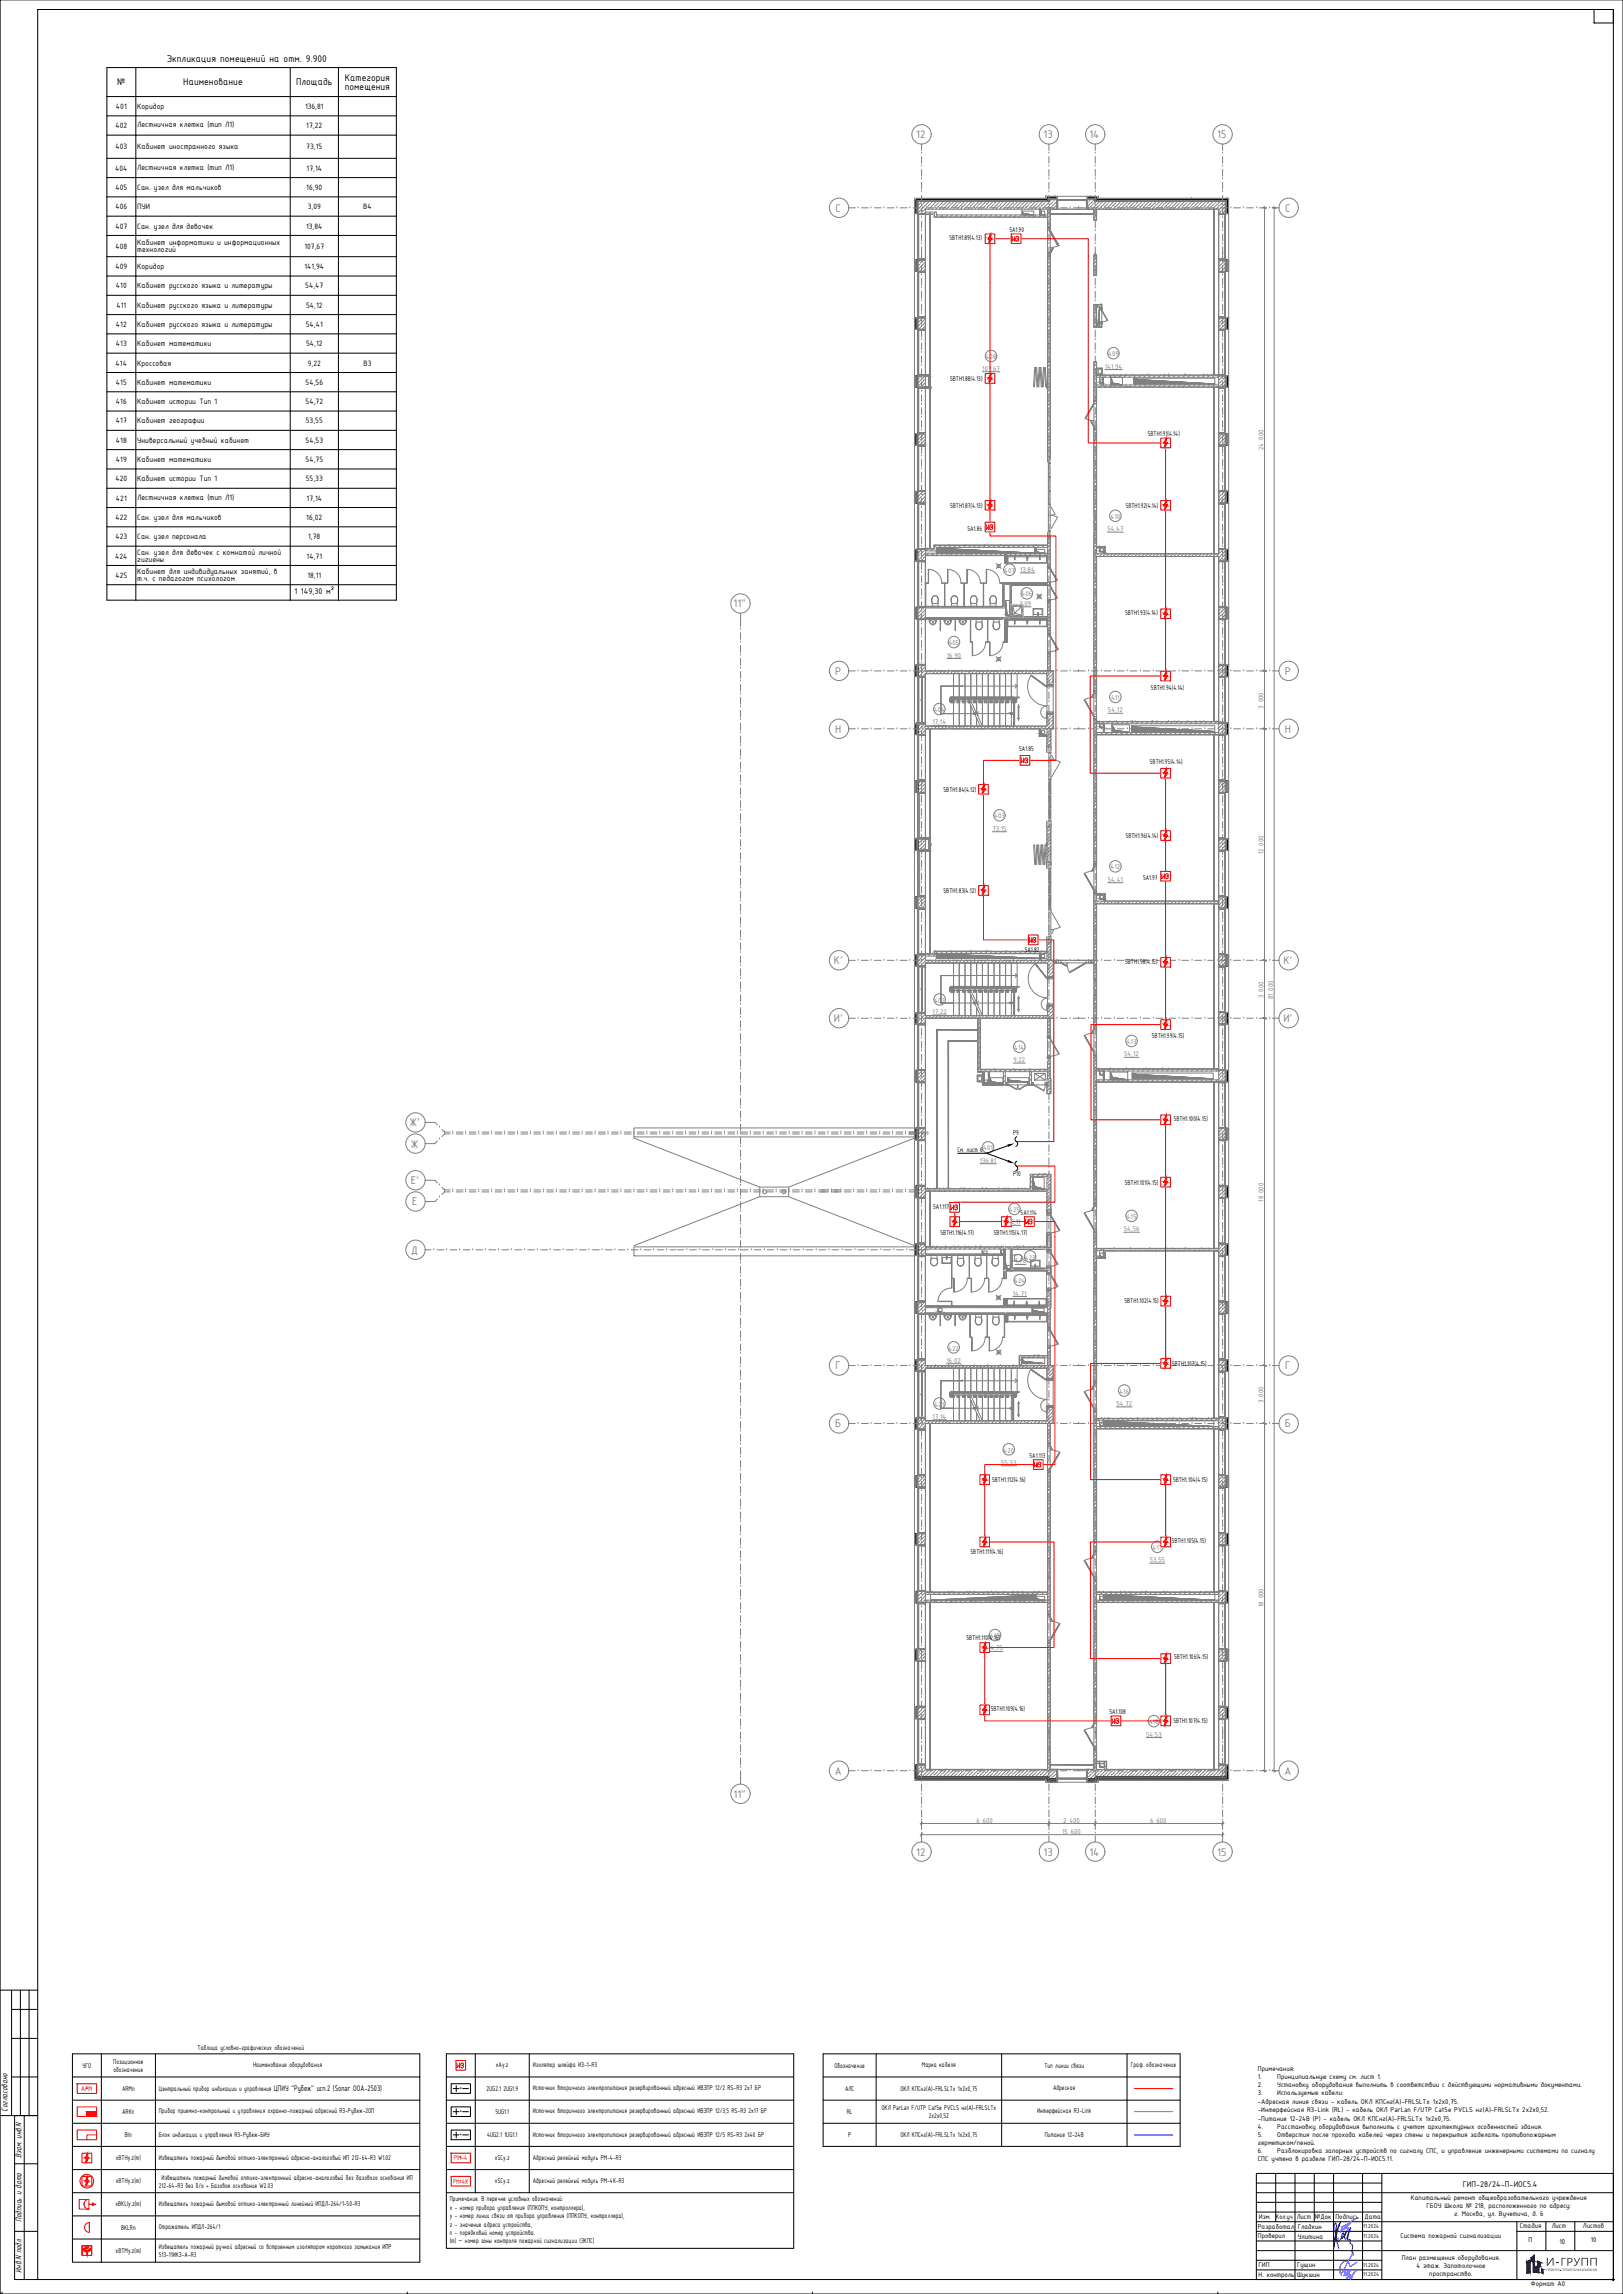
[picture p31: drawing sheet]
<svg xmlns="http://www.w3.org/2000/svg" width="841mm" height="1189mm" viewBox="0 0 841 1189" stroke-linecap="round" stroke-linejoin="round" font-family="sans-serif">
<defs><g id="words">
<g font-size="6.2" fill="#808080">
<text x="475" y="72">12</text>
<text x="541" y="72">13</text>
<text x="565" y="72">14</text>
<text x="631" y="72">15</text>
<text x="433" y="110">С</text>
<text x="666" y="110">С</text>
<text x="380" y="315">11&quot;</text>
<text x="433" y="350">Р</text>
<text x="666" y="350">Р</text>
<text x="433" y="380">Н</text>
<text x="666" y="380">Н</text>
<text x="432" y="500">К'</text>
<text x="665" y="500">К'</text>
<text x="432" y="530">И'</text>
<text x="665" y="530">И'</text>
<text x="212" y="584">Ж'</text>
<text x="213" y="595">Ж</text>
<text x="213" y="614">Е'</text>
<text x="214" y="625">Е</text>
<text x="213" y="650">Д</text>
<text x="433" y="710">Г</text>
<text x="666" y="710">Г</text>
<text x="433" y="740">Б</text>
<text x="666" y="740">Б</text>
<text x="433" y="920">А</text>
<text x="666" y="920">А</text>
<text x="380" y="932">11&quot;</text>
<text x="475" y="962">12</text>
<text x="541" y="962">13</text>
<text x="565" y="962">14</text>
<text x="631" y="962">15</text>
</g>
<g font-size="5.7" fill="#f00">
<text x="524" y="126">ИЗ</text>
<text x="510" y="276">ИЗ</text>
<text x="528" y="397">ИЗ</text>
<text x="601" y="456">ИЗ</text>
<text x="532" y="490">ИЗ</text>
<text x="492" y="628">ИЗ</text>
<text x="531" y="636">ИЗ</text>
<text x="535" y="762">ИЗ</text>
<text x="575" y="894">ИЗ</text>
<text x="236" y="1073">ИЗ</text>
</g>
<text font-size="5.6" fill="#193153" x="809" y="1174">ГРУПП</text>
<g font-size="5.4">
<text x="86" y="32">Экпликация помещений на отм. 9.900</text>
<text x="61" y="44">№</text>
<text x="95" y="44">Наименование</text>
<text x="153" y="44">Площадь</text>
<text x="179" y="42">Категория</text>
<text x="179" y="47">помещения</text>
</g>
<g font-size="4.8">
<text x="4" y="1094" transform="rotate(-90 4 1094)">Согласовано</text>
<text x="11" y="1119" transform="rotate(-90 11 1119)">Взам. инв.N</text>
<text x="11" y="1152" transform="rotate(-90 11 1152)">Подпись и дата</text>
<text x="11" y="1178" transform="rotate(-90 11 1178)">Инв.N подл.</text>
</g>
<g font-size="4.7">
<text x="153" y="308">1 149,30 м²</text>
<text x="758" y="1133">ГИП-28/24-П-ИОС5.4</text>
</g>
<text font-size="4.5" x="142" y="1084">ЦПИУ &quot;Рубеж&quot; исп.2 (Sonar ООА-2503)</text>
<g font-size="4.3">
<text x="60" y="56">401</text>
<text x="71" y="56">Коридор</text>
<text x="158" y="56">136,81</text>
<text x="71" y="66">Лестничная клетка (тип Л1)</text>
<text x="60" y="66">402</text>
<text x="159" y="66">17,22</text>
<text x="60" y="77">403</text>
<text x="71" y="77">Кабинет иностранного языка</text>
<text x="159" y="77">73,15</text>
<text x="60" y="88">404</text>
<text x="71" y="88">Лестничная клетка (тип Л1)</text>
<text x="159" y="88">17,14</text>
<text x="60" y="98">405</text>
<text x="71" y="98">Сан. узел для мальчиков</text>
<text x="159" y="98">16,90</text>
<text x="60" y="108">406</text>
<text x="71" y="108">ПУИ</text>
<text x="159" y="108">3,09</text>
<text x="188" y="108">В4</text>
<text x="60" y="118">407</text>
<text x="71" y="118">Сан. узел для девочек</text>
<text x="159" y="118">13,84</text>
<text x="60" y="129">408</text>
<text x="71" y="127">Кабинет информатики и информационных</text>
<text x="71" y="131">технологий</text>
<text x="158" y="129">107,67</text>
<text x="60" y="139">409</text>
<text x="71" y="139">Коридор</text>
<text x="158" y="139">141,94</text>
<text x="60" y="149">410</text>
<text x="71" y="149">Кабинет русского языка и литературы</text>
<text x="158" y="149">54,47</text>
<text x="60" y="159">411</text>
<text x="71" y="159">Кабинет русского языка и литературы</text>
<text x="159" y="159">54,12</text>
<text x="60" y="169">412</text>
<text x="71" y="169">Кабинет русского языка и литературы</text>
<text x="158" y="169">54,41</text>
<text x="60" y="179">413</text>
<text x="71" y="179">Кабинет математики</text>
<text x="159" y="179">54,12</text>
<text x="60" y="189">414</text>
<text x="71" y="189">Кроссовая</text>
<text x="159" y="189">9,22</text>
<text x="188" y="189">В3</text>
<text x="60" y="199">415</text>
<text x="71" y="199">Кабинет математики</text>
<text x="158" y="199">54,56</text>
<text x="60" y="209">416</text>
<text x="71" y="209">Кабинет истории Тип 1</text>
<text x="158" y="209">54,72</text>
<text x="60" y="219">417</text>
<text x="71" y="219">Кабинет географии</text>
<text x="158" y="219">53,55</text>
<text x="60" y="229">418</text>
<text x="71" y="229">Универсальный учебный кабинет</text>
<text x="158" y="229">54,53</text>
<text x="60" y="239">419</text>
<text x="71" y="239">Кабинет математики</text>
<text x="158" y="239">54,75</text>
<text x="60" y="249">420</text>
<text x="71" y="249">Кабинет истории Тип 1</text>
<text x="158" y="249">55,33</text>
<text x="60" y="259">421</text>
<text x="71" y="259">Лестничная клетка (тип Л1)</text>
<text x="159" y="259">17,14</text>
<text x="60" y="269">422</text>
<text x="71" y="269">Сан. узел для мальчиков</text>
<text x="159" y="269">16,02</text>
<text x="60" y="279">423</text>
<text x="71" y="279">Сан. узел персонала</text>
<text x="160" y="279">1,78</text>
<text x="71" y="288">Сан. узел для девочек с комнатой личной</text>
<text x="60" y="289">424</text>
<text x="71" y="291">гигиены</text>
<text x="159" y="289">14,71</text>
<text x="60" y="299">425</text>
<text x="71" y="298">Кабинет для индивидуальных занятий, в</text>
<text x="159" y="299">18,11</text>
<text x="71" y="301">т.ч. с педагогом психологом</text>
</g>
<text font-size="4" fill="#f00" x="43" y="1167">ИЗ</text>
<g font-size="3.9">
<text x="492" y="124">5BTH1.89(4.13)</text>
<text x="523" y="120">5A1.90</text>
<text x="492" y="197">5BTH1.88(4.13)</text>
<text x="595" y="226">5BTH1.91(4.14)</text>
<text x="492" y="263">5BTH1.87(4.13)</text>
<text x="583" y="263">5BTH1.92(4.14)</text>
<text x="501" y="275">5A1.86</text>
<text x="583" y="319">5BTH1.93(4.14)</text>
<text x="596" y="358">5BTH1.94(4.14)</text>
<text x="528" y="389">5A1.85</text>
<text x="596" y="396">5BTH1.95(4.14)</text>
<text x="489" y="410">5BTH1.84(4.12)</text>
<text x="583" y="434">5BTH1.96(4.14)</text>
<text x="592" y="456">5A1.97</text>
<text x="489" y="463">5BTH1.83(4.12)</text>
<text x="531" y="494">5A1.82</text>
<text x="583" y="499">5BTH1.98(4.15)</text>
<text x="597" y="538">5BTH1.99(4.15)</text>
<text x="608" y="581">5BTH1.100(4.15)</text>
<text x="525" y="588">Р9</text>
<text x="496" y="597">См. лист 6401</text>
<text x="525" y="610">Р10</text>
<text x="583" y="614">5BTH1.101(4.15)</text>
<text x="484" y="627">5A1.117</text>
<text x="529" y="630">5A1.114</text>
<text x="487" y="640">5BTH1.116(4.17)</text>
<text x="515" y="640">5BTH1.115(4.17)</text>
<text x="583" y="675">5BTH1.102(4.15)</text>
<text x="607" y="708">5BTH1.103(4.15)</text>
<text x="534" y="755">5A1.113</text>
<text x="514" y="768">5BTH1.112(4.16)</text>
<text x="608" y="768">5BTH1.104(4.15)</text>
<text x="607" y="800">5BTH1.105(4.15)</text>
<text x="503" y="806">5BTH1.111(4.16)</text>
<text x="501" y="850">5BTH1.110(4.16)</text>
<text x="608" y="860">5BTH1.106(4.15)</text>
<text x="513" y="887">5BTH1.109(4.16)</text>
<text x="575" y="888">5A1.108</text>
<text x="608" y="893">5BTH1.107(4.15)</text>
<text x="102" y="1062">Таблица условно-графических обозначений</text>
<text x="43" y="1072">УГО</text>
<text x="59" y="1070">Позиционное</text>
<text x="59" y="1074">обозначение</text>
<text x="131" y="1071">Наименование оборудования</text>
<text x="257" y="1071">xAy.z</text>
<text x="276" y="1071">Изолятор шлейфа ИЗ-1-R3</text>
<text x="432" y="1072">Обозначение</text>
<text x="478" y="1071">Марка кабеля</text>
<text x="541" y="1072">Тип линии связи</text>
<text x="586" y="1071">Граф. обозначение</text>
<text x="652" y="1073">Примечания:</text>
<text x="652" y="1078">1.</text>
<text x="662" y="1078">Принципиальную схему см. лист 1.</text>
<text x="63" y="1084">ARMn</text>
<text x="82" y="1084">Центральный прибор индикации и управления</text>
<text x="252" y="1084">2UG2.1 2UG1.9</text>
<text x="276" y="1083">Источник вторичного электропитания резервированный адресный ИВЭПР 12/2 RS-R3 2х7 БР</text>
<text x="438" y="1084">АЛС</text>
<text x="467" y="1083">ОКЛ КПСнг(А)-FRLSLTx 1x2x0,75</text>
<text x="546" y="1083">Адресная</text>
<text x="652" y="1082">2.</text>
<text x="652" y="1086">3.</text>
<text x="662" y="1082">Установку оборудования выполнить в соответствии с действующими нормативными документами.</text>
<text x="662" y="1086">Используемые кабели:</text>
<text x="652" y="1090">-Адресная линия связи - кабель ОКЛ КПСнг(А)-FRLSLTx 1х2х0,75.</text>
<text x="63" y="1096">ARKn</text>
<text x="82" y="1095">Прибор приемно-контрольный и управления охранно-пожарный адресный R3-Рубеж-2ОП</text>
<text x="257" y="1096">5UG1.1</text>
<text x="276" y="1095">Источник вторичного электропитания резервированный адресный ИВЭПР 12/3,5 RS-R3 2х17 БР</text>
<text x="439" y="1096">RL</text>
<text x="457" y="1093">ОКЛ ParLan F/UTP Cat5e PVCLS нг(А)-FRLSLTx</text>
<text x="481" y="1098">2х2х0,52</text>
<text x="537" y="1095">Интерфейсная R3-Link</text>
<text x="652" y="1095">-Интерфейсная R3-Link (RL) - кабель ОКЛ ParLan F/UTP Сat5e PVCLS нг(А)-FRLSLTx 2х2х0,52.</text>
<text x="652" y="1099">-Питание 12-24В (Р) - кабель ОКЛ КПСнг(А)-FRLSLTx 1х2х0,75.</text>
<text x="652" y="1103">4.</text>
<text x="662" y="1103">Расстановку оборудования выполнить с учетом архитектурных особенностей здания.</text>
<text x="65" y="1108">BIn</text>
<text x="82" y="1107">Блок индикации и управления R3-Рубеж-БИУ</text>
<text x="252" y="1108">4UG2.1 1UG1.1</text>
<text x="276" y="1107">Источник вторичного электропитания резервированный адресный ИВЭПР 12/5 RS-R3 2х40 БР</text>
<text x="439" y="1108">P</text>
<text x="467" y="1107">ОКЛ КПСнг(А)-FRLSLTx 1x2x0,75</text>
<text x="541" y="1108">Питание 12-24В</text>
<text x="652" y="1107">5.</text>
<text x="662" y="1107">Отверстия после прохода кабелей через стены и перекрытия заделать противопожарным</text>
<text x="652" y="1112">герметиком/пеной.</text>
<text x="652" y="1116">6.</text>
<text x="662" y="1116">Разблокировка запорных устройств по сигналу СПС, и управление инженерными системами по сигналу</text>
<text x="60" y="1119">xBTHy.z(m)</text>
<text x="82" y="1119">Извещатель пожарный дымовой оптико-электронный адресно-аналоговый ИП 212-64-R3 W1.02</text>
<text x="256" y="1119">xSCy.z</text>
<text x="276" y="1119">Адресный релейный модуль РМ-4-R3</text>
<text x="652" y="1120">СПС учтено в разделе ГИП-28/24-П-ИОС5.11.</text>
<text x="60" y="1131">xBTHy.z(m)</text>
<text x="82" y="1134">212-64-R3 без б/о + Базовое основание W2.03</text>
<text x="84" y="1130">Извещатель пожарный дымовой оптико-электронный адресно-аналоговый без базового основания ИП</text>
<text x="256" y="1131">xSCy.z</text>
<text x="276" y="1131">Адресный релейный модуль РМ-4К-R3</text>
<text x="60" y="1143">xBKLIy.z(m)</text>
<text x="82" y="1143">Извещатель пожарный дымовой оптико-электронный линейный ИПДЛ-264/1-50-R3</text>
<text x="233" y="1141">Примечание. В перечне условных обозначений:</text>
<text x="233" y="1145">x - номер прибора управления (ППКОПУ, контроллера),</text>
<text x="731" y="1140">Капитальный ремонт общеобразовательного учреждения</text>
<text x="739" y="1144">ГБОУ Школа № 218, расположенного по адресу:</text>
<text x="233" y="1150">y - номер линии связи от прибора управления (ППКОПУ, контроллера),</text>
<text x="652" y="1150">Изм.</text>
<text x="661" y="1150">Кол.уч</text>
<text x="672" y="1150">Лист</text>
<text x="681" y="1150">№Док</text>
<text x="692" y="1150">Подпись</text>
<text x="707" y="1150">Дата</text>
<text x="754" y="1149">г. Москва, ул. Вучетича, д. 6</text>
<text x="63" y="1156">BKLRn</text>
<text x="82" y="1155">Отражатель ИПДЛ-264/1</text>
<text x="233" y="1154">z - значение адреса устройства,</text>
<text x="652" y="1155">Разработал</text>
<text x="672" y="1155">Гладкин</text>
<text x="788" y="1155">Стадия</text>
<text x="804" y="1155">Лист</text>
<text x="820" y="1155">Листов</text>
<text x="233" y="1158">n - порядковый номер устройства.</text>
<text x="233" y="1162">(m) — номер зоны контроля пожарной сигнализации (ЗКПС)</text>
<text x="652" y="1160">Проверил</text>
<text x="672" y="1160">Улитина</text>
<text x="726" y="1160">Система пожарной сигнализации</text>
<text x="792" y="1162">П</text>
<text x="824" y="1162">10</text>
<text x="60" y="1167">xBTMy.z(m)</text>
<text x="82" y="1166">Извещатель пожарный ручной адресный со встроенным изолятором короткого замыкания ИПР</text>
<text x="82" y="1170">513-11ИКЗ-А-R3</text>
<text x="652" y="1175">ГИП</text>
<text x="672" y="1175">Гущин</text>
<text x="726" y="1171">План размещения оборудования.</text>
<text x="734" y="1175">4 этаж. Запотолочное</text>
<text x="652" y="1180">Н. контроль</text>
<text x="672" y="1180">Шукшин</text>
<text x="741" y="1180">пространство.</text>
<text x="793" y="1185">Формат A0</text>
</g>
<g font-size="3.9" fill="#808080">
<text x="574" y="185">409</text>
<text x="511" y="186">408</text>
<text x="572" y="191">141,94</text>
<text x="509" y="192">107,67</text>
<text x="655" y="233" transform="rotate(-90 655 233)">24 000</text>
<text x="575" y="269">410</text>
<text x="574" y="275">54,47</text>
<text x="520" y="297">407</text>
<text x="529" y="296">13,84</text>
<text x="529" y="309">406</text>
<text x="528" y="314">3,09</text>
<text x="492" y="334">405</text>
<text x="491" y="341">16,90</text>
<text x="576" y="363">411</text>
<text x="484" y="369">404</text>
<text x="574" y="369">54,12</text>
<text x="655" y="367" transform="rotate(-90 655 367)">3 000</text>
<text x="483" y="375">17,14</text>
<text x="515" y="424">403</text>
<text x="514" y="431">73,15</text>
<text x="655" y="443" transform="rotate(-90 655 443)">12 000</text>
<text x="575" y="451">412</text>
<text x="574" y="457">54,41</text>
<text x="484" y="520">402</text>
<text x="655" y="517" transform="rotate(-90 655 517)">3 000</text>
<text x="660" y="518" transform="rotate(-90 660 518)">81 000</text>
<text x="483" y="526">17,22</text>
<text x="526" y="544">414</text>
<text x="584" y="541">413</text>
<text x="525" y="550">9,22</text>
<text x="583" y="547">54,12</text>
<text x="508" y="603">136,81</text>
<text x="655" y="623" transform="rotate(-90 655 623)">18 000</text>
<text x="523" y="628">425</text>
<text x="523" y="635">18,11</text>
<text x="584" y="632">415</text>
<text x="582" y="638">54,56</text>
<text x="531" y="653">423</text>
<text x="526" y="655">1,78</text>
<text x="526" y="665">424</text>
<text x="525" y="671">14,71</text>
<text x="491" y="700">422</text>
<text x="491" y="706">16,02</text>
<text x="580" y="722">416</text>
<text x="484" y="729">421</text>
<text x="579" y="729">54,72</text>
<text x="655" y="727" transform="rotate(-90 655 727)">3 000</text>
<text x="483" y="735">17,14</text>
<text x="520" y="753">420</text>
<text x="519" y="759">55,33</text>
<text x="597" y="803">417</text>
<text x="596" y="810">53,55</text>
<text x="655" y="833" transform="rotate(-90 655 833)">18 000</text>
<text x="513" y="849">419</text>
<text x="512" y="855">54,75</text>
<text x="595" y="894">418</text>
<text x="594" y="900">54,53</text>
<text x="506" y="945">6 600</text>
<text x="551" y="945">2 400</text>
<text x="596" y="945">6 600</text>
<text x="550" y="950">15 600</text>
</g>
<g font-size="3.9" fill="#f00">
<text x="42" y="1084">АРМ</text>
<text x="235" y="1120">РМ-4</text>
<text x="235" y="1132">РМ-4К</text>
</g>
<text font-size="3.5" x="808" y="1163">10</text>
<g font-size="3.1">
<text x="706" y="1155">11.2024</text>
<text x="706" y="1160">11.2024</text>
<text x="706" y="1175">11.2024</text>
<text x="706" y="1180">11.2024</text>
</g>
</g></defs>
<g fill="none" stroke="#808080" stroke-width=".52">
<path d="M478 79h.1M478 75v3M544 79h.1M544 75v3M568 79h.1M568 75v3M634 79h.1M634 75v3M478 99h.1M478 93h.1M478 86h.1M478 81v4"/>
<path d="M478 88v3M478 95v3M544 99h.1M544 93h.1M544 86h.1M544 81v4M544 88v3M544 95v3M568 99h.1M568 93h.1M568 86h.1M568 81v4"/>
<path d="M568 88v3M568 95v3M634 99h.1M634 93h.1M634 86h.1M634 81v4M634 88v3M634 95v3M440 108h3M445 108h.1M446 108h4M451 108h.1"/>
<path d="M453 108h4M458 108h.1M460 108h3M465 108h.1M466 108h4M471 108h.1M473 108h4M474 111h6M474 103v8M476 119h.1M476 118h.1M476 112h.1"/>
<path d="M476 108v1M476 104v1M476 111h6v83l-2 1h-4v-24h4v-6h-4v-24h4v-6h-4zM476 111h1M476 111v24M476 108h.1M478 120h.1M478 113h.1M478 106h.1M478 101v4M478 108v3M478 115v3"/>
<path d="M478 110l-1 1M478 104l-2 3M478 110h.1M478 106l-1 1M478 108h.1M478 111h6v1h59M479 106h.1M480 111h4v2h59v127v43h-59v1h-4v-83h2v-7h-2zM480 110l-1 1M480 110h5v1h58M480 104l-1 1M480 110h.1"/>
<path d="M480 108l-1 1M480 108h3M480 107h.1M482 104l-6 6M482 111v83M482 111v173M482 106l-1 1M482 110l-1 1M483 105h.1M483 104v1M484 107l-1 1M484 111v2h59"/>
<path d="M484 107h.1M485 110l-1 1M485 108h.1M485 104l-4 4M486 111l-1 1M486 105l-1 1M487 108h3M487 105h.1M488 107l-1 1M488 111l-1 1M489 113h.1M489 106h.1"/>
<path d="M489 104l-4 4M490 108h.1M490 105l-1 1M491 111l-1 1M492 108h.1M492 106l-1 2M493 104l-4 4M493 106h.1M493 108h4M493 111l-1 1M494 108h.1M494 104l-1 2"/>
<path d="M495 108h.1M496 111l-1 1M496 104l-4 4M496 106l-1 1M497 106h.1M498 104l-1 1M498 108h.1M499 113h.1M499 111l-1 1M499 107h.1M500 104l-4 4M500 108h4"/>
<path d="M501 106l-2 1M501 105h.1M501 111l-1 1M502 104v1M502 107l-1 1M503 107h.1M504 104l-4 4M504 111l-1 1M505 105l-2 1M505 108h.1M505 105h.1M506 111l-1 1"/>
<path d="M507 107l-2 1M507 108h3M507 113h.1M507 106h.1M507 104l-4 4M509 111l-1 1M509 108h.1M509 105l-2 1M511 106l-2 2M511 104l-4 4M511 106h.1M511 111l-1 1"/>
<path d="M512 108h.1M513 108h-1M513 104l-1 2M513 108h.1M513 108h4M514 111l-1 1M515 104l-4 4M515 106l-2 1M515 106h.1M516 111l-1 1M516 104v1M517 108h-1"/>
<path d="M517 113h.1M517 107h.1M518 104l-4 4M518 108h.1M519 111l-1 1M519 106l-1 1M519 105h.1M520 104v1M520 108h4M521 107l-1 1M521 107h.1M521 111l-1 1"/>
<path d="M522 104l-4 4M523 105l-1 1M524 105h.1M524 111l-1 1M525 107l-1 1M525 108h.1M525 106h.1M525 113h.1M526 104l-4 4M527 111l-1 1M527 108h3M527 108h.1"/>
<path d="M527 105l-1 1M529 106l-1 2M529 111l-1 1M529 104l-4 4M530 106h.1M530 109h6v2h-6zM530 109v2h6h-6zM531 108h.1M531 104l-1 2M532 111l-1 1M532 108h.1M533 104l-4 4"/>
<path d="M533 106l-1 1M534 108h3M534 106h.1M534 111l-1 1M535 104l-1 1M535 108h-1M535 113h.1M536 107h.1M537 104l-4 4M537 111l-1 1M537 106l-1 1M538 105h.1"/>
<path d="M538 108h.1M539 104l-1 1M539 108v3M539 107l-1 1M539 111l-1 1M539 109h2v2h-1zM539 109l1 2h1h-2zM540 107h.1M540 108h6M540 104l-4 4M541 105l-1 1M542 111l-1 1"/>
<path d="M542 103v-1h27v1M542 105h.1M542 102v1h-68M542 103h-68v820h68M542 102h6M543 118h1M543 111h.1M543 115h.1M543 107l-1 1M544 120h.1M544 113h.1M544 106h.1"/>
<path d="M544 104h-68v817h68M544 101v4M544 108v3M544 115v3M544 103h24M544 105l-4 3M544 119h.1M544 108h.1M544 108h23v6h1v-6h64v86h-64v-6h-1v310h-22v-120h1v-30h-2zM544 119h-1v-11h-63v240h66M544 111h23M544 119v-11h23v6h1v-6h64v179"/>
<path d="M544 112l-1 1M544 115l-1 2M544 110h.1M544 113l-1 1M544 117l-1 1M544 119l1 1h-1M544 119v1M545 103l-1 2M546 108h.1M546 105l-2 1M546 104h.1M547 102h.1"/>
<path d="M547 103v1M547 106l-1 2M548 104h15v4h4v3h-23v-3h4zM548 104l-5 5M548 108h-1M548 103h-5v1h-68v7M548 102v6M548 104h15M548 108h.1M548 104v1M548 107v1M548 103v1"/>
<path d="M550 108h3M554 108h.1M556 108h6M559 108h.1M563 103v1M563 104v1M563 107v1M563 102v6M563 103h5v1h68v7M563 102h6M564 108h.1M564 105h-1"/>
<path d="M564 104h.1M565 102h.1M565 103v1M566 108h3M566 106l-2 2M566 106h.1M567 103l-4 4M567 112v1M568 120h.1M568 113h.1M568 106h.1M568 104h67v817h-67"/>
<path d="M568 101v4M568 108v3M568 115v3M568 105l-1 1M568 108l-1 1M568 112h.1M568 108h.1M568 104v1M568 110l-1 1h-23M568 113l-1 1M568 111v1M569 103h68v820h-68"/>
<path d="M569 102v1h68M570 104l-4 4M570 106l-1 1M570 106h.1M571 108h.1M572 104l-1 1M572 108h-1M572 108h4M572 107h.1M573 104l-4 4M574 106l-1 1M575 105h.1"/>
<path d="M575 104v1M576 107l-1 1M576 107h.1M577 104l-4 4M577 108h.1M578 105l-1 1M579 105h.1M579 108h3M580 107l-1 1M581 106h.1M581 104l-4 4M582 108h.1"/>
<path d="M582 105l-1 1M584 108h.1M584 106l-1 2M584 104l-4 4M585 106h.1M586 108h3M586 108h.1M586 104l-1 2M587 108h.1M588 104l-4 4M588 106l-1 1M589 106h.1"/>
<path d="M590 104l-1 1M590 108h.1M591 107h.1M591 108h.1M592 104l-4 4M592 108h4M592 106l-1 1M593 105h.1M594 104l-1 1M594 107l-1 1M595 107h.1M595 104l-3 4"/>
<path d="M597 105l-2 1M597 105h.1M598 108h.1M598 107l-1 1M599 106h.1M599 108h4M599 104l-4 4M601 108h.1M601 105l-2 1M603 106l-2 2M603 104l-4 4M603 106h.1"/>
<path d="M604 108h.1M605 104l-1 2M605 108h.1M606 108h3M607 104l-4 4M607 106l-2 1M607 106h.1M608 104v1M609 108h-1M609 107h.1M610 104l-4 4M611 106l-1 1"/>
<path d="M611 108h.1M611 105h.1M612 104v1M612 108h4M613 107l-1 1M613 107h.1M614 104l-4 4M615 105l-1 1M615 105h.1M617 107l-2 1M617 106h.1M617 103h.1"/>
<path d="M618 104l-4 4M618 108h.1M619 108h4M619 108h.1M619 105l-1 1M621 106l-1 2M621 104l-4 4M621 106h.1M623 108h.1M623 104l-1 2M624 108h.1M625 104l-4 4"/>
<path d="M625 106l-1 1M626 106h.1M626 108h3M627 104l-1 1M627 108h-1M627 107h.1M629 104l-4 4M629 108h3v3h3v24h-3v6h3v24h-3v6h3v24l-6-1zM629 108v86M629 108v86l-1 2M629 106l-1 1M630 105h.1"/>
<path d="M630 104v1M631 107l-1 1M631 108h.1M632 111h5M632 111h.1M632 107h.1M632 104l-4 4M633 108h3M633 109l-1 2M633 109h.1M633 105l-1 1M634 120h.1"/>
<path d="M634 113h.1M634 106h.1M634 101v4M634 108v3M634 115v3M634 111h1M634 105h.1M635 111v24M635 119h.1M635 118h.1M635 112h.1M635 105l-3 4"/>
<path d="M635 109l-2 2M635 107l-1 1M636 103h.1M638 108h.1M639 108h4M645 108h.1M646 108h3M651 108h.1M653 108h3M655 107l1 1M655 107v811M658 108h.1"/>
<path d="M659 108h4M660 107l1 1M660 107v811M474 135h1v6h-1zM475 135v6M476 135h4M476 134h.1M476 127h.1M476 126h.1M476 134h1M477 137l-1 1M477 135l-1 1"/>
<path d="M477 136h.1M478 136h.1M478 131h.1M478 126h.1M478 121v4M478 128v6M478 138v3M478 134h2M479 139l-2 1M479 135l-1 1M479 138h.1M480 136l-4 4"/>
<path d="M480 139l-2 2M480 138h-1M543 133h1M543 132h1M543 133h.1M544 136h.1M544 131h.1M544 126h.1M544 121v4M544 128v6M544 138v3M544 131h-1v109h1"/>
<path d="M544 132h.1M544 131v-1l1 1-1 1M544 131v1M544 140l-1 1M544 120l4 7zM544 128l2 1M544 134l-1 1M544 137l-1 2M544 135l-1 2M544 132v108M544 120l4 6zM544 120l4 6"/>
<path d="M545 129l-1 1zM545 129v2zM545 129l-1 1M546 129l-1 1M546 129l-1-1v1v1M548 126l1 1M548 126v1h1M549 127l-5 1M567 132h1v11h-1zM567 135h.1M568 136h.1M568 131h.1"/>
<path d="M568 126h.1M568 121v4M568 128v6M568 138v3M568 132l-1 1M568 135l-1 2M568 139l-1 1M568 133v1M568 137l-1 1M568 132h-1v11h1M568 132v11M632 135h3l-3 3"/>
<path d="M632 134h.1M632 140h.1M632 136h.1M632 135h.1M633 135h.1M634 136h.1M634 131h.1M634 126h.1M634 121v4M634 128v6M634 138v3M634 134h1"/>
<path d="M634 138l-2 1M634 137h.1M635 134h.1M635 127h.1M635 126h.1M635 138l-2 3M635 137h.1M636 135v6M636 135h1v6h-1zM476 141h4M476 157h.1M476 156h.1"/>
<path d="M476 149h.1M476 148h.1M476 141h.1M476 141v24M476 141h1M477 140h.1M478 156h.1M478 149h.1M478 142h.1M478 144v4M478 151v3M478 158v3"/>
<path d="M478 141h2M543 152h.1M543 148h.1M543 147h.1M543 144h.1M544 156h.1M544 149h.1M544 142h.1M544 144v4M544 151v3M544 158v3M544 143h.1"/>
<path d="M544 158l-1 1M544 145l-1 1M544 159l-1 2M544 146v1M544 150l-1 1M544 141l-1 1M544 148l-1 2M544 152l-1 1M544 156l-1 1M544 154l-1 1M567 158h4v12h-4zM568 156h.1"/>
<path d="M568 149h.1M568 142h.1M568 144v4M568 151v3M568 158v3M568 158l-1 1M568 141l-1 1M568 159l-1 2M568 159h2l-1 9h-1zM568 143h.1M568 158v12M568 158h3v2"/>
<path d="M568 159h2M569 158l-1 1M570 159v9h-2h1zM570 159v2h1M570 158h.1M571 158h.1M571 159l-1 1h1M571 158h-4v12h4v-3M571 158v3M632 141h3M632 141h.1M634 156h.1"/>
<path d="M634 149h.1M634 142h.1M634 144v4M634 151v3M634 158v3M634 141h1M635 157h.1M635 156h.1M635 149h.1M635 148h.1M635 141h.1M635 140v1v24"/>
<path d="M474 165h6M474 171h6M474 169h.1M474 165v6M475 165v6M476 164h.1M476 179h.1M476 178h.1M476 172h.1M476 167h.1M476 171v24M476 164h1"/>
<path d="M476 171h1M476 165v1M477 169l-1 2M478 176h.1M478 169h.1M478 163h.1M478 164v4M478 171v4M478 178v3M478 165l-2 2M478 165h.1M478 164h2"/>
<path d="M478 171h2M479 167l-1 2M480 165l-4 4M480 169l-2 2M543 178h1l-1 1M543 170h.1M543 166h.1M543 179h.1M543 178v10M543 162v1M544 176h.1M544 169h.1"/>
<path d="M544 163h.1M544 164v4M544 171v4M544 178v3M544 162h.1M544 176l-1 1M544 178v10M544 163l-1 1M544 170l-1 2M544 167l-1 1M544 169h-1M544 172l-1 2"/>
<path d="M544 174l-1 1M544 165h.1M567 168h.1M568 176h.1M568 169h.1M568 163h.1M568 164v4M568 171v4M568 178v3M568 167h.1M568 163l-1 1M568 161l-1 1"/>
<path d="M568 165l-1 1M569 168l-1 1M570 169h.1M570 168h1M570 167h1M570 160h1M571 167h.1M571 161l3 5M571 169h-1M571 168v1h-3M571 167h-1v1h-2l-1 2M571 167v1"/>
<path d="M571 161h.1M574 166l-3 1M632 165h5M632 171h5M632 164h.1M632 171h.1M632 169h.1M633 165l-1 1M633 168h.1M634 176h.1M634 169h.1M634 163h.1"/>
<path d="M634 164v4M634 171v4M634 178v3M634 164h1M634 171h1M634 170v1M634 165l-2 3M635 171v24M635 164h.1M635 179h.1M635 178h.1M635 172h.1"/>
<path d="M635 170h.1M635 166l-2 2M635 168l-3 3M636 165v6M637 170h.1M637 165h.1M474 195h1v6h-1zM475 195v6M476 195h4M476 194h.1M476 187h.1M476 186h.1"/>
<path d="M476 195h.1M476 194h1M476 200h.1M476 196v1M477 196h.1M478 196h.1M478 189h.1M478 183h.1M478 191v4h-1M478 184v4M478 198v3M478 198l-1 1"/>
<path d="M478 194h4M479 197h.1M479 195l-3 4M480 195h2v6h-6M480 198l-3 3M480 195h1v5h-1M480 196l-1 1M509 193h9M543 188h1M543 188h.1M543 199h.1M544 196h.1"/>
<path d="M544 189h.1M544 183h.1M544 184v4M544 191v4M544 198v3M544 188h-1M544 198h.1M544 195l-1 1M544 180l-1 1M544 183l-1 1M544 186l-1 1M544 189l-1 1"/>
<path d="M544 191l-1 1M544 192l-1 2M544 196l-1 1M544 200l-1 1M567 188h1v21h-1zM567 190h.1M567 188h.1M568 196h.1M568 189h.1M568 183h.1M568 184v4M568 191v4"/>
<path d="M568 198v3M568 200h.1M568 196l-1 1M568 191h3v3h-3zM568 191l-1 1M568 194l-1 2M568 198l-1 1M568 192l-1 1M568 194h64M568 196h64M568 191h3v3M568 191v3"/>
<path d="M569 194h.1M569 191h2v3h-2zM570 196h1v3l-1-1zM570 196v2l1 1h-1zM570 194h.1M571 194l-1 2M571 199l-1 2M571 196v3M572 196v3M572 194h.1M572 192h10M573 194l-1 2"/>
<path d="M573 199l-1 2M576 196h6v3h-5zM576 196l1 3h5h-6zM576 194l-1 2M576 199l-1 2M577 194h.1M578 194l-1 2M578 199l-1 2M581 194l-1 2M581 194h.1M581 199l-1 2M583 194h.1"/>
<path d="M583 194l-1 2M584 199l-1 2M586 194l-1 2M586 199l-1 2M587 194h.1M588 196h42v3l-40-2zM588 196l2 1 40 2h-42zM589 194l-1 2M589 199l-1 2M591 194l-1 2M591 199l-1 2M592 194h.1"/>
<path d="M594 194l-1 2M594 199l-1 2M594 194h.1M595 194h.1M596 194l-1 2M596 199l-1 2M599 194l-1 2M599 199l-1 2M601 194l-1 2M601 199l-1 2M603 194h.1M604 194l-1 2"/>
<path d="M604 199l-1 2M605 194h.1M606 194h.1M606 194l-1 2M606 199l-1 2M609 194l-1 2M609 199l-1 2M611 194l-1 2M612 199l-1 2M614 194h.1M614 194l-1 2M614 199l-1 2"/>
<path d="M617 194l-1 2M617 194h.1M617 199l-1 2M619 194l-1 2M619 199l-1 2M622 194l-1 2M622 199l-1 2M624 194h.1M624 194l-1 2M624 199l-1 2M626 194h.1M627 194l-1 2"/>
<path d="M627 199l-1 2M628 194h.1M629 199l-1 2M632 199l-64 1M632 200l-1 1M632 199h.1M632 195h.1M633 197l-1 1M634 196h.1M634 189h.1M634 183h.1M634 184v4"/>
<path d="M634 191v4M634 198v3M634 194h1M634 197h.1M634 195l-2 2M635 194h.1M635 187h.1M635 186h.1M635 197l-3 4M635 195l-1 1M635 199l-1 1M636 195v6"/>
<path d="M637 197h.1M637 195h-5l-1 1M476 217h.1M476 216h.1M476 209h.1M476 208h.1M476 202h.1M476 201h6v83l-2 1h-4v-24h4v-6h-4v-24h4v-6h-4zM476 201h1M476 201v24M478 216h.1M478 210h.1"/>
<path d="M478 203h.1M478 205v3M478 211v4M478 218v4M480 200l-1 1M482 201v83M482 200h1v1h-5M543 200h-1l-1-10v10h-1l-1-10-1 10h-1v-10l-1 10v-10h1l1 10v-10h1l1 10 1-10h1v11h1M543 207h.1M543 203h.1M543 217v1M544 216h.1"/>
<path d="M544 210h.1M544 203h.1M544 205v3M544 211v4M544 218v4M544 217h.1M544 213l-1 1M544 211l-1 1M544 215l-1 1M544 218l-1 2M544 203l-1 2M544 207l-1 2"/>
<path d="M544 202h.1M544 205l-1 1M544 209l-1 1M562 217l5 1h-2M563 216l-1 1 1-1M563 216h.1M565 218l1 1M566 219v1zM566 219v1M566 210l-3 6zM566 210l-3 6M567 208h1"/>
<path d="M567 209v1zM567 209h.1M567 204v1M568 216h.1M568 210h.1M568 203h.1M568 205v3M568 211v4M568 218v4M568 204h.1M568 200l-1 1M568 201h64v86h-59v-4h-5z"/>
<path d="M568 202l-1 1M568 205l-1 2M568 201h69M568 207v1M568 201h64M573 201h.1M575 201h.1M576 201h.1M584 201h.1M586 201h.1M594 201h.1M595 201h.1"/>
<path d="M597 201h.1M603 201h.1M606 201h.1M608 201h.1M613 201h.1M617 201h.1M619 201h.1M621 201h.1M628 201h.1M629 201h6v24h-3v6h3v24h-3v6h3v24h-3v2h-3zM629 201v86M630 201h.1"/>
<path d="M631 201h.1M632 201h.1M633 201h.1M634 216h.1M634 210h.1M634 203h.1M634 205v3M634 211v4M634 218v4M634 201h1M635 201v24M635 217h.1"/>
<path d="M635 216h.1M635 209h.1M635 208h.1M635 201h.1M474 225h6M474 231h6M474 225v6M475 225v6M476 224h.1M476 239h.1M476 238h.1M476 231h.1"/>
<path d="M476 231v24M476 231h1M476 224h1M477 229l-1 1M477 225l-1 1M477 228h.1M478 236h.1M478 230h.1M478 223h.1M478 225v3M478 231v4M478 238v4"/>
<path d="M478 231h2M478 224h2M479 231h-1M479 225l-3 3M479 230h.1M479 226l-1 2M479 226h.1M480 228l-3 3M480 230h-1M543 237h1M543 225h.1M543 221h.1"/>
<path d="M543 237v3M543 236h.1M544 236h.1M544 230h.1M544 223h.1M544 225v3M544 231v4M544 238v4M544 237h-1M544 235h.1M544 231l-1 1M544 239l-1 1h1"/>
<path d="M544 238h.1M544 226l-1 1M544 229l-1 2M544 224l-1 1M544 227l-1 2M544 222l-1 1M544 220h.1M544 237v3M544 233l-1 1M566 220l1 1zM567 223h1M567 221v138"/>
<path d="M567 221h1v66h64M567 222h1M567 221h.1M567 226h.1M567 223h.1M568 236h.1M568 230h.1M568 223h.1M568 225v3M568 231v4M568 238v4M568 237l-1 1"/>
<path d="M568 237h.1M568 233l-1 1M568 231l-1 1M568 235l-1 1M568 224l-1 1M568 227l-1 2M568 238l-1 2M568 225v1M568 229l-1 1M632 225h3M632 231h3M632 231h.1"/>
<path d="M632 224h.1M632 228h.1M632 227h.1M633 225l-1 1M634 236h.1M634 230h.1M634 223h.1M634 225v3M634 231v4M634 238v4M634 231h1M634 224h1"/>
<path d="M634 230l-1 1M634 229h.1M634 226l-1 1M635 224h.1M635 239h.1M635 238h.1M635 231h.1M635 225h.1M635 230v1v24h-1M635 227l-3 3M635 228v1M636 225v6"/>
<path d="M636 225h1v6h-1zM474 255h1v6h-1zM475 255v6M476 255h4M476 254h.1M476 247h.1M476 246h.1M476 259h.1M476 255v1M476 254h1M476 255h.1M478 256h.1"/>
<path d="M478 250h.1M478 243h.1M478 245v3M478 251v4M478 258v4M478 257l-2 2M478 257h.1M478 255l-2 2M478 254h2M479 259l-1 1M480 255l-1 1M480 257l-4 4v24"/>
<path d="M543 254h1v1h-1zM543 247h1h-1zM543 254v7zM543 247v7zM543 240v7zM543 254h1v7h-1zM543 247h1v7h-1zM543 240h1v7h-1zM544 256h.1M544 250h.1M544 243h.1M544 245v3"/>
<path d="M544 251v4M544 258v4M544 254v7zM544 247v7zM544 240v7zM544 255h.1M544 247h.1M544 254v1M544 254h.1M544 240h.1M567 245h.1M567 241v1"/>
<path d="M567 260h.1M568 256h.1M568 250h.1M568 243h.1M568 245v3M568 251v4M568 258v4M568 241h.1M568 259h.1M568 255l-1 1M568 255h.1M568 251l-1 2"/>
<path d="M568 242l-1 1M568 246l-1 1M568 249l-1 2M568 253l-1 1M568 257l-1 1M568 240h.1M568 244h.1M568 247l-1 2M632 255h5M632 254h.1M633 255l-1 1M633 260h.1"/>
<path d="M633 256l-1 2M633 256h.1M634 256h.1M634 250h.1M634 243h.1M634 245v3M634 251v4M634 258v4M634 254h1M635 254h.1M635 247h.1M635 246h.1"/>
<path d="M635 258l-2 2M635 256l-3 4M635 260l-1 1M636 255v6M476 261h4M476 277h.1M476 276h.1M476 269h.1M476 268h.1M476 262h.1M476 261h1M478 277h.1"/>
<path d="M478 270h.1M478 263h.1M478 265v3M478 272v3M478 278v4M478 261h2M543 279h1M543 276h.1M543 276v3M543 261l1 1zM544 277h.1M544 270h.1"/>
<path d="M544 263h.1M544 265v3M544 272v3M544 278v4M544 275h.1M544 262h.1M544 277l-1 1M544 276v3M544 261v1M544 275v19M544 275h-1v1M544 261h.1"/>
<path d="M544 262l3 4-3 1 4 1-4 7M544 276h.1M544 276h-1v19h1M544 279l-1 1M567 268h1M567 278h1M567 271h.1M567 273h.1M567 268v10M567 263h.1M567 278h.1M568 277h.1"/>
<path d="M568 270h.1M568 263h.1M568 265v3M568 272v3M568 278v4M568 272h.1M568 274h.1M568 276h.1M568 268v10M568 268l-1 1M568 271l-1 1M568 274l-1 1"/>
<path d="M568 276l-1 1M568 271h.1M568 260l-1 2M568 264l-1 1M568 262v1M568 279l-1 1M568 268h.1M568 266l-1 1M574 276h8M632 261h5M632 261h.1M632 260v1"/>
<path d="M634 277h.1M634 270h.1M634 263h.1M634 265v3M634 272v3M634 278v4M634 261h1M635 261v24M635 277h.1M635 276h.1M635 269h.1M635 268h.1"/>
<path d="M635 262h.1M474 285h5M474 291h6M474 285v6M475 285v6M476 284h.1M476 299h.1M476 298h.1M476 292h.1M476 285h.1M476 291h4v24h-4zM476 291v24"/>
<path d="M476 284h1M476 291h1M476 288v1M477 288h.1M478 297h.1M478 290h.1M478 283h.1M478 285v4M478 292v3M478 298v4M478 285l-2 2M478 290l-1 1"/>
<path d="M478 291h2M479 289h.1M479 286l-2 1M479 285h.1M480 288h41v4h1v-4h21v14h-23v12h-40zM480 288l-1 1M480 288h63M480 288h41M480 290l-1 1M481 284h.1M481 284l-1 2M481 295a7 7 0 0 1 7 7"/>
<path d="M481 295v7zM481 287l-1 1M483 284l-1 2M484 288h.1M484 287l-1 1M484 283v1M484 283h59M485 283l-1 1M485 284h51v3zM485 284l51 3h-51zM485 285v1M486 287l-1 1"/>
<path d="M488 283l-1 1M489 287l-1 1M490 283l-1 1M491 295a7 7 0 0 1 7 7M491 295v7zM491 287l-1 1M492 283h.1M492 288h.1M493 283l-1 1M494 287l-1 1M495 283l-1 1M496 287l-1 1"/>
<path d="M498 283l-1 1M499 287l-1 1M500 283h.1M500 283l-1 1M501 295a7 7 0 0 1 7 7M501 295v7zM501 287l-1 1M502 288h.1M503 283l-1 1M504 287l-1 1M505 283l-1 1M507 287l-1 1"/>
<path d="M508 283l-1 1M509 287l-1 1M510 283h.1M510 288h.1M511 283l-1 1M511 295a7 7 0 0 1 7 7M511 295v7zM512 287l-1 1M513 283l-1 1M514 287l-1 1M516 283l-1 1M516 292l1 1"/>
<path d="M517 287l-1 1M517 293h1v1h-1zM517 293h1M517 294l-1 1M517 293v1M518 283l-1 1M518 294l1 1M519 283h.1M519 292l-1 1M519 287l-1 1M520 288h.1M521 283l-1 1"/>
<path d="M521 288v4M522 288v4M522 287l-1 1v4h22M522 288h21M522 289h20v3h-20zM523 283l-1 1M524 287l-1 1M526 290h.1M526 289v-1v1M526 289v1M526 289h.1M526 283l-1 1"/>
<path d="M527 287l-1 1M528 283l-1 1M529 283h.1M529 297h7M529 288h.1M529 287l-1 1M531 283l-1 1M532 287l-1 1M532 290h.1M532 289h.1M532 289v-1v1M532 289v1"/>
<path d="M533 283l-1 1M535 287l-1 1M536 283l-1 1M536 284v3M537 285h4v2l-4-1zM537 285v1l4 1h-4zM537 284v3M537 283h.1M537 287l-1 1M539 283l-1 1M539 290h.1M539 289v1"/>
<path d="M539 289h.1M539 288h.1M539 288v1M540 287l-1 1M541 283l-1 1M542 287l-1 1M543 288v4M543 294h1M543 287h-63l-4 4M543 283h-59v1h-6M543 284h-58v2h-5M543 283v1"/>
<path d="M543 280h.1M543 291h.1M544 297h.1M544 290h.1M544 283h.1M544 285v4M544 292v3M544 298v4M544 287l-1 1M544 295l3 5zM544 294h.1M544 284l-1 2"/>
<path d="M544 288l-1 1M544 281l-1 1M544 292l-1 1M544 294v1M544 283l-1 1M544 295l3 5M567 282h.1M567 300h.1M567 296v1M568 297h.1M568 290h.1M568 283h.1"/>
<path d="M568 285v4M568 292v3M568 298v4M568 296h.1M568 292l-1 1M568 292h.1M568 288l-1 1M568 288h64v86h-64zM568 290l-1 1M568 295h.1M568 288h64v629h-64v-12h-1M568 284h4v3"/>
<path d="M568 288v71h-1M568 282l-1 2M568 286l-1 1M568 281h.1M568 299v1M568 293l-1 2M568 283h5v4M568 283h4v4M568 297l-1 2M568 284l-1 1M569 288h.1M569 287h.1"/>
<path d="M570 284h2v2h-2zM570 284v2h2h-2zM571 287l-1 1M572 288h-1M573 287h.1M575 287l-2 1M576 287l-1 1M578 287l-1 1M580 287l-1 1M582 287l-1 1M583 288h.1M584 287l-1 1"/>
<path d="M586 287l-2 1M587 288h-1M587 288h.1M588 287h-1M589 287l-1 1M591 288h-1M591 287h.1M593 287l-1 1M595 287l-2 1M597 287l-2 1M599 287l-1 1M600 287l-1 1"/>
<path d="M601 288h.1M602 287v1M604 287l-1 1M605 288h.1M606 287h.1M608 287l-2 1M609 288h-1M610 287h.1M611 287l-1 1M613 287l-1 1M615 287l-1 1M617 287l-1 1"/>
<path d="M619 287l-2 1M620 288h.1M621 287l-1 1M622 287l-1 1M623 288h.1M624 288h.1M624 287h.1M626 287l-1 1M627 288h.1M628 287h.1M629 288h3v3h3v24h-3v6h3v24h-3v6h3v24h-3v-1h-3zM629 288v86"/>
<path d="M630 287l-2 1M632 285h5M632 291h5M632 284h.1M632 291h.1M632 287l-2 1M632 287h.1M632 285h.1M633 289l-1 1M634 297h.1M634 290h.1M634 283h.1"/>
<path d="M634 285v4M634 292v3M634 298v4M634 284h1M634 291h1M634 288h.1M634 285l-2 1M635 291v24M635 284h.1M635 299h.1M635 298h.1M635 292h.1"/>
<path d="M635 285l-3 4M635 289l-1 2M635 287l-1 1M636 285v6M384 318v7M474 315h1v6h-1zM475 315v6M476 315h4M476 314h.1M476 307h.1M476 306h.1M476 314h1"/>
<path d="M477 317l-1 1M477 315l-1 1M478 317h.1M478 310h.1M478 303h.1M478 305v4M478 312v3M478 318v4M478 316h.1M478 314h42M479 315l-1 1M479 318l-1 2"/>
<path d="M479 318h.1M480 302h1zM480 302v12zM480 320l-2 1M480 316l-4 4M483 314h3zM483 309a1.8 1.8 0 0 1 3 0 1.8 1.8 0 0 1 0 2v3h-3v-3zM484 309l-1 1v2l3 1a2.2 2.2 0 0 0 0-3 2.2 2.2 0 0 0-2-1M488 302h3zM489 302l1 12zM493 314h3zM493 309a2 2 0 0 1 3 1 2 2 0 0 1 0 2l-3 1v-2z"/>
<path d="M493 309a1.8 1.8 0 0 1 3 0 1.8 1.8 0 0 1 0 2v3h-3v-3zM498 302h3zM499 302l1 12zM503 314h3zM503 309a2 2 0 0 1 3 1 2 2 0 0 1 0 2l-3 1v-2zM503 309a1.8 1.8 0 0 1 3 0 1.8 1.8 0 0 1 0 2v3h-3v-3zM508 302h3zM510 302v12zM513 314h3zM513 309a1.8 1.8 0 0 1 3 0 1.8 1.8 0 0 1 0 2v3h-3v-3zM516 313a2.1 2.1 0 0 0 0-3 2.1 2.1 0 0 0-3-1v2l1 2h2M518 302h2z"/>
<path d="M520 302v12h-42M520 302h23M520 302v13h-40M521 311h2v8l-1-1zM521 311l1 7 1 1h-2zM523 302v18h-43M523 303h-3v12h-40M524 320h19M524 303h19v17h-19zM524 303h20M524 314h6M525 319h-1"/>
<path d="M525 314h4M525 319h4M525 316h-1M525 315h-1M525 318h-1M525 314v5M525 314l1 4 3 1M526 314h-1M527 319l-1 1M527 314h-1M528 319l-1 1M528 314h6"/>
<path d="M529 314h-1M529 314v5M529 314l-4 5M530 314h-1M530 319l-1 1M530 314v6M530 317h-1M530 316h-1M535 315v5M536 315h4v5M536 318h4M536 318v-2h4v2"/>
<path d="M537 320h.1M537 308h1M538 319h.1M538 318v1M538 318h.1M538 308h1v2h-1zM538 309h1M538 310h-1M539 308v2M539 320h.1M539 310h1M540 308h-1"/>
<path d="M543 303h-19v17M543 303h1M543 312h1M543 302h1M543 311h1M543 320h-19v1M543 313h.1M543 317h.1M544 317h.1M544 310h.1M544 303h.1M544 305v4"/>
<path d="M544 312v3M544 318v4M544 302h.1M544 304h.1M544 304l3 6zM544 314l-1 1M544 319l-1 2h-21v12M544 317l-1 2M544 302h-1v2h1M544 311h-1v19h1M544 302v2M544 311v18"/>
<path d="M544 312h.1M544 316l-1 1M544 304l3 6M547 300l1 1M547 310h1M548 300v1M548 300h-1M548 309v1M548 309l-1 1M548 301l-4 1M548 310l-4 1M567 318h.1"/>
<path d="M567 315h.1M568 317h.1M568 310h.1M568 303h.1M568 305v4M568 312v3M568 318v4M568 314h.1M568 311h-1M568 306l-1 2M568 319l-1 2M568 301l-1 1"/>
<path d="M568 304l-1 2M568 308l-1 2M568 312l-1 1M568 316l-1 1M568 303l-1 1M568 317v1M632 314h.1M632 315h3l-3 3M632 320h.1M632 319h.1M632 316v1M633 315h.1"/>
<path d="M634 317h.1M634 310h.1M634 303h.1M634 305v4M634 312v3M634 318v4M634 314h1M634 317l-1 2M635 314h.1M635 307h.1M635 306h.1M635 317h.1"/>
<path d="M635 319l-2 2M636 315v6M636 315h1v6h-1zM384 340h.1M384 333h.1M384 326h.1M384 323h.1M384 328v3M384 335v3M476 321h45v12M476 337h.1M476 336h.1"/>
<path d="M476 329h.1M476 328h.1M476 321h.1M476 321h4v24h-4zM476 321v24M476 321h1M477 321h.1M477 320h.1M478 337h.1M478 330h.1M478 323h.1M478 325v4"/>
<path d="M478 332v3M478 339v3M478 321h2M480 321h41v12h1v-12h21v27h-63zM480 321h41v12M481 321h4a2.2 2.2 0 0 1-2 3 2.2 2.2 0 0 1-2-3zM482 322v-1h1h2v1M487 321v6zM489 321h4a2.2 2.2 0 0 1-2 3 2.2 2.2 0 0 1-2-3zM490 321l-1 1M490 321h2l1 1M495 321v6z"/>
<path d="M497 321h4a2.2 2.2 0 0 1-2 3 2.2 2.2 0 0 1-2-3zM497 322v-1h2h1l1 1M503 333h1zM503 321v12zM504 333v7zM506 321h3v3a1.9 1.9 0 0 1-2 2 1.9 1.9 0 0 1-1-2zM506 321h3zM508 326l1-1v-2l-3-1v3l1 1M508 326h-1M511 333a7 7 0 0 1-7 7M511 333h2M512 321v12z"/>
<path d="M513 333v7zM515 321h3v3a1.9 1.9 0 0 1-2 2 1.9 1.9 0 0 1-1-2zM515 321h3zM516 326l-1-1v-2v-1h2l1 3-2 1M520 333a7 7 0 0 1-7 7M520 333h1zM522 321v12h-1M522 321h21M522 325h21M522 325v-4h21v4M522 321h20v3h-20zM526 323h.1"/>
<path d="M526 322v-1v1M526 322v1M526 322h.1M532 323h.1M532 322h.1M532 322v-1v1M532 322v1M539 323h.1M539 322v1M539 322h.1M539 321v1M543 328h1"/>
<path d="M543 339h1M543 327h1M543 338h1M543 329h1M543 327v1M543 339h.1M544 337h.1M544 330h.1M544 323h.1M544 325v4M544 332v3M544 339v3"/>
<path d="M544 323l-1 1M544 338h.1M544 327v1M544 328h.1M544 330l4 6zM544 321l-1 2M544 325l-1 1M544 340l-1 1M544 338h-1v10M544 338v10M544 329v1M544 330l4 6"/>
<path d="M548 336v1M548 337l-4 1M567 337h.1M567 333h.1M568 337h.1M568 330h.1M568 323h.1M568 325v4M568 332v3M568 339v3M568 333h.1M568 329l-1 1"/>
<path d="M568 328h.1M568 325l-1 1M568 327l-1 1M568 321l-1 1M568 334l-1 1M568 338l-1 1M568 332h.1M568 336h.1M568 339l-1 1M568 330l-1 2M568 323l-1 1M632 321h3"/>
<path d="M632 321h.1M634 337h.1M634 330h.1M634 323h.1M634 325v4M634 332v3M634 339v3M634 321h1M635 321v24l-3 3M635 337h.1M635 336h.1M635 329h.1"/>
<path d="M635 328h.1M635 321h.1M635 320v1M384 360h.1M384 353h.1M384 346h.1M384 341v4M384 348v4M384 355v3M440 348h3M445 348h.1M446 348h4"/>
<path d="M451 348h.1M453 348h4M458 348h.1M460 348h3M465 348h.1M466 348h4M471 348h.1M473 348h4M474 345h6M474 351h6M474 345v6M475 345v6"/>
<path d="M476 344h.1M476 351h.1M476 347v1M476 351h4v24h-4zM476 351h1M476 351v24M476 344h1M476 347h.1M477 345l-1 1M478 357h.1M478 350h.1M478 344h.1"/>
<path d="M478 345v4M478 352v4M478 359v3M478 352v10zM478 349l-2 2M478 353h.1M478 354h.1M478 355h.1M478 356h.1M478 358h.1M478 359h.1M478 360h.1"/>
<path d="M478 349h.1M478 345l-1 1M478 348h.1M478 351h2M478 344h2M480 349h63v27h-63zM480 345l-4 4M480 347l-1 1M481 348l-3 3M482 349h-1M482 348h.1M483 348h.1"/>
<path d="M485 348l-2 1M485 348h.1M486 348l-1 1M486 348h.1M488 348l-1 1M490 348l-1 1M491 341h7M492 348h.1M492 348l-1 1M494 348l-1 1M496 348l-2 1v27M496 349h.1"/>
<path d="M497 349v13M497 348h.1M498 348h.1M499 356h.1M499 348l-1 1M500 349v13M500 349h.1M501 348h.1M503 348l-1 1M503 349v13M504 348l-1 1M505 348h.1"/>
<path d="M506 349v13M507 348l-2 1M508 348l-1 1M510 348l-1 1v13M512 348h.1M512 349v13M512 348l-1 1M514 348l-1 1M515 349h.1M515 349v13M516 348h-1M516 340l1 1"/>
<path d="M517 341h1v1h-1zM517 342h1M517 342l-1 1M517 341v1M518 348l-2 1M518 349v13M518 342l1 1M518 348h.1M518 349h.1M519 340l-1 1M519 348h.1M520 348h-1"/>
<path d="M521 349v13M521 348l-1 1M523 348l-1 1M523 348h.1M524 349v13M525 348l-1 1M525 348h.1M526 355l1 1M527 348l-2 1M527 349v13h-34l-1 1M527 356h-39v14h17M527 356l-1 1"/>
<path d="M529 348l-2 1M531 348l-1 1M532 348h.1M532 348l-1 1M533 349h.1M534 348h.1M534 350a10 10 0 0 0 0 10 10 10 0 0 0 9 6 3 3 0 0 0-4 3 3 3 0 0 0 4 3v-1M534 350l1 1zM535 351l7 4zM535 351l7 4M535 350l7 5zM536 348l-1 1"/>
<path d="M537 349h-1M537 348h.1M538 348h.1M540 348l-2 1M541 348l-1 1M541 348h.1M542 355l1 1M543 356v-7h-63v27M543 355h3M543 354h.1M543 350h.1M543 346h.1"/>
<path d="M544 357h.1M544 350h.1M544 344h.1M544 345v4M544 352v4M544 359v3M544 348h.1M544 345h.1M544 342l-1 1M544 343l-1 2M544 347l-2 2M545 352l-2 1"/>
<path d="M545 351h.1M545 348l-1 1M546 349l-3 3M546 351h.1M546 348v8h-3M546 353l-2 2M546 355h-1M548 348h.1M550 348h3M554 348h.1M556 348h6M559 348h.1"/>
<path d="M564 348h.1M566 348h3M567 358h1M567 359v1zM567 359h.1M567 355h.1M567 351v1M568 357h.1M568 350h.1M568 344h.1M568 345v4M568 352v4"/>
<path d="M568 359v3M568 351h.1M568 347l-1 1M568 347h.1M568 343l-1 1M568 358h.1M568 352l-1 2M568 350v1M568 354v1M568 341l-1 2M568 345l-1 1M568 349l-1 1"/>
<path d="M568 356l-1 1M571 348h.1M572 348h4M577 348h.1M579 348h3M584 348h.1M586 348h3M591 348h.1M592 348h4M598 348h.1M599 348h4M604 348h.1"/>
<path d="M606 348h3M611 348h.1M612 348h4M618 348h.1M619 348h4M624 348h.1M626 348h3M631 348h.1M632 345h5M632 351h5M632 351h.1M632 344h.1"/>
<path d="M632 346h.1M633 348h3M633 345h-1M633 348l-1 2M633 348h.1M634 357h.1M634 350h.1M634 344h.1M634 345v4M634 352v4M634 359v3M634 351h1"/>
<path d="M634 344h1M635 351v24M635 344h.1M635 359h.1M635 358h.1M635 352h.1M635 350l-1 1M635 348l-3 3M635 346l-1 1M636 345v6M637 349h.1M637 345h.1"/>
<path d="M638 348h.1M639 348h4M645 348h.1M646 348h3M651 348h.1M653 348h3M655 347l1 1M658 348h.1M659 348h4M384 380h.1M384 373h.1M384 366h.1"/>
<path d="M384 361v4M384 368v4M384 375v3M440 378h3M445 378h.1M446 378h4M451 378h.1M453 378h4M458 378h.1M460 378h3M465 378h.1M466 378h4"/>
<path d="M471 378h.1M473 378h4M474 375h6M474 375v6M475 375v6M476 363h.1M476 374h.1M476 362h.1M476 375h.1M476 375h1M476 380v1M477 379h.1"/>
<path d="M477 376l-1 1M477 375h.1M478 377h.1M478 370h.1M478 364h.1M478 365v4M478 372v4M478 379v3M478 363v10zM478 365h.1M478 366h.1M478 367h.1"/>
<path d="M478 368h.1M478 369h.1M478 371h.1M478 372h.1M478 361h.1M478 378h.1M478 375h2M479 378l-2 1M479 377h.1M479 375l-3 4M480 378h59v3h4v9h1v36h-1v24h1v36h-1v7h-59v1h-4v-53h2v-7h-2zM480 378l-3 3"/>
<path d="M480 376l-1 1M482 376l-2 2M482 378v56M482 378v116M483 377l-1 1M483 377h.1M483 376h7M485 378h.1M485 376l-1 2M487 377l-1 1M489 376l-1 2M491 376l-1 2"/>
<path d="M492 378h.1M492 363l1 1h2M492 363h1M492 363h1h33h-2M493 363l2 1M493 376l-2 2M493 363h2M493 363h.1M493 361l-1 1v1M493 362v1M493 361h35l-35 1M493 378h.1"/>
<path d="M494 370h.1M495 376l-1 1M496 363h1M496 364h1M496 376l-1 2M497 378h.1M497 363v13M497 377h.1M498 378h.1M498 376v1M499 363h1M499 364h1"/>
<path d="M500 363v13l-1 2M501 377v1M502 377h.1M502 363h1M502 364h1M502 363l6 13M503 363l6 13v-13M503 366v10M504 376l-2 2M504 363h2M504 364h2M505 378h.1"/>
<path d="M505 377l-1 1M506 370h18M506 363v7M506 372v4M506 370l1 1M507 369l-1 1M507 363h2M507 364h2M507 376l-1 2M509 376l-1 2M510 363h1M510 364h1"/>
<path d="M511 376l-1 2M512 378h.1M512 363v13M513 363h1M513 364h1M513 376l-1 1M515 376l-2 2M515 363v13M515 378h.1M516 363h1M516 364h1M516 377h.1"/>
<path d="M517 376l-1 1M518 363v13M518 378h.1M518 376l-1 2M518 363h2M518 364h2M519 377v1M520 377h.1M521 363v13M521 363h2M521 364h2M522 376l-1 2"/>
<path d="M524 377l-1 1M524 363v13M524 364h2l1-2-1 2h-2M525 362h.1M525 362l-32 1M525 378h.1M525 361v1M525 362l1 14zM526 376l-2 2M527 366h1zM527 372h1zM528 366v6z"/>
<path d="M528 376l-2 2M528 365v1zM528 372v1zM529 376l-1 2M530 378h.1M531 376l-1 1M532 378h.1M533 376l-1 2M534 378h.1M534 377h.1M535 376v1M537 376l-2 2"/>
<path d="M538 377l-1 1M538 377h.1M538 378h.1M539 378v3h4M539 378v3M539 379h2v2l-1-1zM539 379l1 1 1 1h-2zM541 376l-2 2M542 377l-1 1M542 370v1zM542 370l1 1zM542 370v1"/>
<path d="M543 369v7h-63M543 378v12M543 369h3M543 369h.1M543 372h.1M543 370v1M544 377h.1M544 370h.1M544 364h.1M544 365v4M544 372v4M544 379v3"/>
<path d="M544 378h.1M544 379l-1 1M544 374l-1 2M545 380l-2 2M545 378v12h-1M545 374h.1M545 370l-2 2M546 375l-3 3M546 373l-1 1M546 377l-1 1M546 371l-3 3M546 370h-4v-1h4v9"/>
<path d="M546 378h-66v120h73M548 378h.1M550 378h3M554 378h.1M556 378h6M559 378h.1M562 363v1M562 364l4 7zM562 364l4 6zM562 364l4 6M564 378h.1M566 378h3"/>
<path d="M566 361h1l-5 2M566 360v1v-1M566 360h.1M566 371h1zM567 371h1v78h-1M567 371v78M567 372h1M567 373h1M567 371h.1M567 374h.1M568 377h.1M568 370h.1"/>
<path d="M568 364h.1M568 365v4M568 372v4M568 379v3M568 373h.1M568 380l-1 1M568 374h64M568 375h64M568 380h64M568 374l-1 2M568 378l-1 1M568 376l-1 1"/>
<path d="M569 374h.1M569 380h-1M569 374l-1 1M570 375h2v2h-2zM570 375v2h2h-2zM571 378h.1M571 380l-1 1M572 375v5M572 374l-1 1M572 378h4M574 380l-1 1M574 370h8"/>
<path d="M574 374l-1 1M575 374h.1M576 376h9v4l-8-2zM576 376l1 2 8 2h-9zM577 380l-1 1M577 374l-1 1M577 374h.1M577 378h.1M579 374h.1M579 378h3M579 380l-1 1M579 374v1"/>
<path d="M582 380l-1 1M582 374l-1 1M584 378h.1M584 380l-1 1M585 374l-1 1M586 378h3M586 374h.1M586 376h43v3l-40-2zM586 376l3 1 40 2h-43zM587 380l-1 1M587 374h.1M587 374l-1 1"/>
<path d="M588 374h.1M589 380l-1 1M590 374l-1 1M591 378h.1M592 380l-1 1M592 374l-1 1M592 378h4M594 380l-1 1M595 374l-1 1M597 380l-1 1M597 374h.1M597 374l-1 1"/>
<path d="M598 378h.1M599 378h4M599 380l-1 1M600 374h.1M600 374l-1 1M602 380l-1 1M602 374l-1 1M604 378h.1M605 380l-1 1M605 374l-1 1M605 374h.1M606 378h3"/>
<path d="M607 380l-1 1M608 374l-2 1M608 374h.1M610 380l-1 1M610 374l-1 1M611 374h.1M611 378h.1M612 380l-1 1M612 378h4M613 374l-1 1M615 380l-1 1M615 374l-1 1"/>
<path d="M615 374h.1M617 380l-1 1M618 374l-1 1M618 378h.1M619 378h4M620 374h.1M620 380l-1 1M620 374l-1 1M622 374h.1M622 380l-1 1M623 374l-1 1M624 374h.1"/>
<path d="M624 378h.1M625 380l-1 1M625 374l-1 1M626 378h3M627 380l-1 1M628 374l-1 1M630 380l-1 1M630 374l-1 1M631 374h.1M631 378h.1M632 375h5M632 374h.1"/>
<path d="M632 379h.1M632 375h.1M633 378h3M634 377h.1M634 370h.1M634 364h.1M634 365v4M634 372v4M634 379v3M634 374h1M634 377l-2 1M634 375l-2 2"/>
<path d="M634 376h.1M635 374h.1M635 367h.1M635 366h.1M635 377l-3 4M635 376h.1M635 379l-1 1M636 375v6M638 378h.1M639 378h4M645 378h.1M646 378h3"/>
<path d="M651 378h.1M653 378h3M655 377l1 1M658 378h.1M659 378h4M384 400h.1M384 393h.1M384 386h.1M384 381v4M384 388v4M384 395v3M474 381h6"/>
<path d="M476 397h.1M476 396h.1M476 389h.1M476 388h.1M476 381h.1M476 381h4v-3h2v56l-2 1h-3v-24h3v-6h-4zM476 381v24M476 381h1M478 397h.1M478 390h.1M478 384h.1M478 386v3"/>
<path d="M478 392v4M478 399v3M478 381h2M480 380l-1 1M539 381h4M542 387h3v3h-3zM543 386h.1M543 383v1M544 397h.1M544 390h.1M544 384h.1M544 386v3"/>
<path d="M544 392v4M544 399v3M544 382h.1M544 387l-1 1M544 390l1 1zM545 391l1 2-2 1 5 1-4 8M545 383l-2 2M545 381l-1 1M545 385l-1 1M545 389l-2 1M545 390h-1M567 392h.1"/>
<path d="M567 388v1M568 397h.1M568 390h.1M568 384h.1M568 386v3M568 392v4M568 399v3l-1 1M568 388h.1M568 384l-1 1M568 398l-1 2M568 381h64v86h-59v-4h-5zM568 382l-1 1"/>
<path d="M568 385l-1 2M568 381h64M568 389l-1 1M568 393l-1 1M568 396l-1 2M568 387h.1M568 391h.1M568 395l-1 1M571 381h.1M573 381h.1M574 381h.1M581 381h.1"/>
<path d="M582 381h.1M584 381h.1M593 381h.1M595 381h.1M603 381h.1M604 381h.1M606 381h.1M611 381h.1M615 381h.1M617 381h.1M621 381h.1M626 381h.1"/>
<path d="M629 381h.1M629 381h6v24h-3v6h3v24h-3v6h3v24h-3v2h-3zM629 381v86M630 381h.1M632 381h.1M634 397h.1M634 390h.1M634 384h.1M634 386v3M634 392v4M634 399v3M634 381h1"/>
<path d="M634 380h.1M635 381v24M635 397h.1M635 396h.1M635 389h.1M635 388h.1M635 382h.1M637 381h-69M384 420h.1M384 413h.1M384 407h.1M384 402v3"/>
<path d="M384 408v4M384 415v4M474 405h1v6h-1zM475 405v6M476 405h4M476 411h4M476 404h.1M476 419h.1M476 418h.1M476 411h.1M476 406h.1M476 411v24"/>
<path d="M476 404h1M476 411h1M477 408l-1 2M477 405l-1 1M478 417h.1M478 411h.1M478 404h.1M478 406v3M478 412v4M478 419v4M478 408h.1M478 404h2"/>
<path d="M478 411h2M479 410v1M479 405l-3 3M479 410h.1M479 406l-1 2M480 408l-3 3M544 417h.1M544 411h.1M544 404h.1M544 418v1zM544 406v3M544 412v4"/>
<path d="M544 419v4M544 404v7zM544 411v7zM544 418v7zM544 418h.1M544 403l1 1zM544 418v1M544 411h1zM544 404h1zM544 418l1 1zM544 403v1M545 404h-1"/>
<path d="M545 418h-1M545 411h-1M567 410h.1M567 407h.1M568 417h.1M568 411h.1M568 404h.1M568 406v3M568 412v4M568 419v4M568 406h.1M568 402h.1"/>
<path d="M568 417l-1 1M568 411l-1 2M568 415l-1 1M568 404l-1 1M568 407l-1 2M568 418l-1 2M568 409v1M568 413l-1 1M568 400l-1 1M632 405h3M632 411h3M632 404h.1"/>
<path d="M632 411h.1M632 405h.1M632 408h.1M633 407h.1M633 405l-1 2M634 417h.1M634 411h.1M634 404h.1M634 406v3M634 412v4M634 419v4M634 404h1"/>
<path d="M634 411h1M634 409l-1 2M635 411v24M635 404h.1M635 419h.1M635 418h.1M635 411h.1M635 409h.1M635 405l-2 2M635 407l-3 3M635 410v1M636 405v6"/>
<path d="M636 405h1v6h-1zM384 433h.1M384 427h.1M384 422v3M384 428v4M384 435v4M474 435h8v6h-8M474 435v6M475 435v6M476 434h.1M476 427h.1M476 426h.1"/>
<path d="M476 439h.1M476 434h1M476 435v1M478 437h.1M478 431h.1M478 424h.1M478 426v3M478 432v4M478 439v4M478 437l-1 1M478 435l-2 3M478 434h4"/>
<path d="M479 436h.1M480 439l-1 1M480 437l-4 4M480 435l-1 1M480 435h1v5h-1M482 437h1v1h-1M514 431h8M536 438l1 10h-1zM538 438v10h1M538 438l1 10M538 438l-1 10M538 438h-1v10"/>
<path d="M540 438v10h1M540 438l1 10M540 438l-1 10M540 438h-1v10M542 438h1M542 438l-1 10M542 426h3v3h-3zM542 427h.1M543 426v24M543 437h-1v1M543 426h.1M543 438v1"/>
<path d="M543 429h.1M544 437h.1M544 431h.1M544 424h.1M544 429v-4h1l-1 25M544 432v4M544 439v4M544 434l-1 1M544 425v1M544 433h.1M544 430l-1 1M545 425l-1 1"/>
<path d="M545 435l-2 2M545 439l-2 1M545 431l-2 2M545 437h-1M545 427l-2 2M545 427h.1M567 429h.1M567 425h.1M568 437h.1M568 431h.1M568 424h.1M568 426v3"/>
<path d="M568 432v4M568 425h.1M568 421l-1 1M568 420h.1M568 439h.1M568 435l-1 1M568 422l-1 2M568 426l-1 1M568 429l-1 2M568 433l-1 2M568 437l-1 1M568 428h.1"/>
<path d="M568 431l-1 1M632 435h5M632 434h.1M632 438h.1M633 435l-1 1M633 440h.1M633 436l-1 1M634 437h.1M634 431h.1M634 424h.1M634 426v3M634 432v4"/>
<path d="M634 439v4M634 434h1M634 436h.1M635 434h.1M635 427h.1M635 426h.1M635 435h-1M635 436l-3 4M635 440l-1 1M635 438l-1 1M636 435v6M384 453h.1"/>
<path d="M384 447h.1M384 440h.1M384 442v3M384 449v3M384 455v4M476 457h.1M476 456h.1M476 449h.1M476 448h.1M476 442h.1M476 441v24M476 441h1"/>
<path d="M477 441h5v53h-2v1h-4v-24h4v-6h-3zM478 458h.1M478 451h.1M478 444h.1M478 446v3M478 453v3M478 459v4M478 441h.1M478 441h4M482 441v53M542 447h3v3h-3zM542 447h.1"/>
<path d="M542 449h.1M542 450h.1M543 446h.1M543 442h.1M544 458h.1M544 451h.1M544 444h.1M544 457h.1M544 450h.1M544 446v3M544 453v3M544 459v4"/>
<path d="M544 457v7zM544 450v7zM544 457h1zM545 450h.1M545 442l-2 2M545 446l-1 1M545 440l-1 1M545 444l-2 1M545 447l-2 2M545 450h-1M545 457h-1M545 449h.1"/>
<path d="M562 453v1M562 454l4 7zM562 454l4 6zM562 454l4 6M566 451h1l-5 2M566 450v1v-1M566 450h.1M567 440l1-1v4M567 448h1M567 449v1zM567 449h.1M567 447h.1"/>
<path d="M567 443v1M568 458h.1M568 451h.1M568 444h.1M568 446v3M568 453v3M568 459v4M568 443h.1M568 441l-1 1M568 444l-1 2M568 442h.1M568 446v1"/>
<path d="M574 457h8M632 441h5M632 441h.1M633 440l-1 1M634 458h.1M634 451h.1M634 444h.1M634 446v3M634 453v3M634 459v4M634 441h1M635 441v24"/>
<path d="M635 457h.1M635 456h.1M635 449h.1M635 448h.1M635 442h.1M384 474h.1M384 467h.1M384 460h.1M384 462v3M384 469v3M384 475v4M474 465h1v6h-1z"/>
<path d="M475 465v6M476 465h4M476 464h.1M476 479h.1M476 478h.1M476 471h.1M476 471v24M476 471h1M476 464h1M477 468l-1 1M477 467h.1M478 478h.1"/>
<path d="M478 471h.1M478 464h.1M478 466v3M478 473v3M478 479v4M478 465l-2 2M478 471h2M478 464h2M479 470l-2 1M479 469h.1M479 465l-1 2M479 465h.1"/>
<path d="M480 467l-4 4h4M480 469h-1M480 470l-1 1M544 478h.1M544 471h.1M544 464h.1M544 471v1zM544 466v3M544 473v3M544 479v4M544 464v7zM544 472h1z"/>
<path d="M544 472h.1M544 471v1M544 464h1zM544 471l1 1zM545 472l4 8-5 2h2l-1 3M545 471h-1M545 464h-1M566 461h1zM567 461v72M567 461h1v6h64M567 463h1M567 462h1"/>
<path d="M567 461h.1M567 465h.1M568 478h.1M568 471h.1M568 464h.1M568 466v3M568 473v3M568 479v4M568 480h.1M568 476l-1 1M568 463l-1 1M568 476h.1"/>
<path d="M568 472l-1 1M568 468h64v86h-64zM568 464h4v3M568 464v1M568 470l-1 1M568 474l-1 1M568 479h.1M568 466l-1 2M568 477l-1 2M568 463h4v4M568 463h5M569 468l-2 1"/>
<path d="M569 467h.1M570 464h2v2h-2zM570 464v2h2h-2zM571 467l-1 1M573 463v4M573 467l-1 1M575 467l-2 1M577 467l-1 1M579 467l-2 1M579 468h.1M580 467v1M582 467l-1 1"/>
<path d="M583 468h.1M584 467h.1M586 467l-2 1M587 468h-1M587 467h.1M590 467l-2 1M591 467l-1 1M593 467l-1 1M595 467l-1 1M597 467l-1 1M598 468h.1M599 467l-1 1"/>
<path d="M601 467l-2 1M601 468h.1M602 468h.1M602 467h.1M604 467l-1 1M605 468h.1M606 467h.1M608 467l-1 1M610 467l-2 1M612 467l-2 1M613 467l-1 1M615 467l-1 1"/>
<path d="M616 468h.1M617 467l-1 1M619 467l-1 1M620 468h-1M620 468h.1M621 467h.1M623 467l-2 1M624 468h-1M624 467h.1M626 467l-1 1M628 467l-1 1M629 468h3v3h3v24h-3v6h3v24h-3v6h3v24h-3v-1h-3z"/>
<path d="M629 468v86M630 467l-1 1M632 465h5M632 471h5M632 468h-64v65h-1M632 471h.1M632 464h.1M632 467l-1 1M632 465h.1M632 466h.1M634 478h.1M634 471h.1"/>
<path d="M634 464h.1M634 466v3M634 473v3M634 479v4M634 471h1M634 464h1M634 469l-2 1M634 465l-1 1M634 468h.1M635 471v24M635 464h.1M635 479h.1"/>
<path d="M635 478h.1M635 471h.1M635 466l-3 3M635 469l-1 2M635 468h.1M636 465v6M637 469h.1M384 494h.1M384 487h.1M384 480h.1M384 482v4M384 489v3"/>
<path d="M384 495v4M440 498h3M445 498h.1M446 498h4M451 498h.1M453 498h4M458 498h.1M460 498h3M465 498h.1M466 498h4M471 498h.1M473 498h4"/>
<path d="M474 495h6M474 495v6M475 495v6M476 494h.1M476 487h.1M476 486h.1M476 498h.1M476 494h1M477 495l-1 1M478 498h.1M478 491h.1M478 484h.1"/>
<path d="M478 493v3l-2 2M478 486v4M478 499v4M478 500h.1M478 496h.1M478 494h2M479 495h.1M479 498l-1 1M480 499h63v27h-63zM480 500l-1 1M480 496l-4 4M482 498l-2 1"/>
<path d="M482 495h-1M483 494h.1M483 498l-1 1M484 494h.1M485 493h.1M485 498h.1M485 494h54v3zM485 494l54 3h-54zM485 498l-1 1M486 493l-2 2M486 499h.1M487 498l-1 1"/>
<path d="M488 493l-1 1M489 498l-1 1M490 499h-1M490 499h.1M491 498h-1M491 493l-1 1M492 498h.1M493 498l-2 1M493 493h.1M494 493l-2 1M494 499h-1M494 499v27"/>
<path d="M494 498h.1M496 493l-1 1M496 498l-1 1M497 499v13M498 498l-1 1M498 498h.1M499 493l-1 1M500 498l-1 1M500 499v13M501 493l-1 1M502 498l-1 1M503 493h.1"/>
<path d="M503 499v13M504 493l-1 1M504 498l-2 1M504 499h.1M505 498h.1M506 498l-1 1M506 493l-1 1M507 498l-1 1v13M508 499h.1M509 493l-1 1M509 499v13M509 498h.1"/>
<path d="M511 498l-1 1M511 493l-1 1M511 493h.1M512 498h.1M512 499h-1M512 499v13M513 498h.1M514 493l-1 1M515 498l-2 1M515 499v13M516 498l-1 1M516 493l-1 1"/>
<path d="M518 499v13M518 498h.1M518 498l-1 1M519 493l-1 1M520 498l-1 1M521 499v13M521 493h.1M521 493v1M522 498l-1 1M523 499h.1M524 498l-1 1M524 493l-1 1"/>
<path d="M524 499v13M525 498h.1M526 498l-2 1M526 499h.1M527 493l-1 1M527 499h.1M527 499v13h-34l-1 1M528 498h-1M529 493l-1 1M529 498l-1 1M530 493h.1M530 499h.1"/>
<path d="M531 498h.1M532 493l-1 1M532 498h.1M533 498l-1 1M534 493l-1 1M535 498l-1 1M537 499a10 10 0 0 0-4 11 10 10 0 0 0 10 7 3 3 0 0 0-3 3 3 3 0 0 0 3 4v-4h3v8M537 499v1M537 493l-1 1M537 498l-2 1M538 498h.1M539 498l-2 1"/>
<path d="M539 494v4M539 495h2v2l-1-1zM539 495l1 1 1 1h-2zM539 493l-1 1M540 493h.1M540 498l-1 1M541 499h.1M542 493l-1 1M542 498l-1 1M542 486h3v3h-3zM542 486h.1M543 486v12"/>
<path d="M543 493h-59v2h-4M543 493h-59v1h-6M543 494h-58v1h-5M543 499h-63v27M543 499v8M543 497h.1M543 493v1M544 498h.1M544 491h.1M544 484h.1M544 486v4M544 493v3"/>
<path d="M544 499v4M544 493h.1M544 489l-1 1M544 485h1zM544 485h.1M544 486l-1 1M544 485v1v-1h1M545 497l-2 2M545 488l-1 1M545 492h-1M545 490l-2 2M545 494l-2 2"/>
<path d="M545 495l-1 1M545 485v13M545 485l-1 1M545 488h.1M545 499l-2 1M545 499h.1M546 498h1l-1 1M546 499h4M546 500l-3 3M546 498v9h-3M547 498v1M548 498h.1"/>
<path d="M549 498v1M550 499h.1M550 498v1M550 499h1h-1M551 499l1 1zM551 499l2 1h-1M552 500h.1M554 498h.1M556 498h6M559 498h.1M562 499l-7 4M563 499h-1"/>
<path d="M563 499h.1M564 498h.1M564 498v1M565 498h2M565 498v1M567 484h.1M567 499h-4M567 480v1M568 498h.1M568 491h.1M568 484h.1M568 486v4"/>
<path d="M568 493v3M568 499v4M568 494l-1 1M568 494h.1M568 490l-1 2M568 492l-1 1M568 496l-1 1M568 483h.1M568 481l-1 1M568 485l-1 1M568 488l-1 2M568 499l-1 2"/>
<path d="M568 487h-1M569 498h-6v1M571 498h.1M572 498h4M577 498h.1M579 498h3M584 498h.1M586 498h3M591 498h.1M592 498h4M598 498h.1M599 498h4"/>
<path d="M604 498h.1M606 498h3M611 498h.1M612 498h4M618 498h.1M619 498h4M624 498h.1M626 498h3M631 498h.1M632 494h.1M632 495h3M632 499v1"/>
<path d="M633 498h3M633 499h.1M633 495l-1 2M633 495h.1M634 498h.1M634 491h.1M634 484h.1M634 486v4M634 493v3M634 499v4M634 494h1M635 494h.1"/>
<path d="M635 487h.1M635 486h.1M635 497l-2 2M635 495l-3 4M635 499l-2 2M636 495v6M636 495h1v6h-1zM638 498h.1M639 498h4M645 498h.1M646 498h3M651 498h.1"/>
<path d="M653 498h3M655 497l1 1M658 498h.1M659 498h4M384 514h.1M384 507h.1M384 500h.1M384 502v4M384 509v3M384 516v3M474 501h6M476 501h.1"/>
<path d="M476 512h.1M476 513h.1M476 501h4v24h-4zM476 501v24M476 501h1M477 500v1M478 518h.1M478 511h.1M478 504h.1M478 506v4M478 513v3M478 520v3"/>
<path d="M478 513v10zM478 502v10zM478 514h.1M478 515h.1M478 516h.1M478 517h.1M478 519h.1M478 503h.1M478 505h.1M478 506h.1M478 507h.1M478 508h.1"/>
<path d="M478 509h.1M478 510h.1M478 501h2M492 513l1 1h2M492 513h1M492 512v1M492 513h1h33M492 513h.1M493 513l2 1M493 512v1M493 513h.1M493 513h2"/>
<path d="M493 511l-1 1M493 512h.1M493 511h35l-35 1M494 520h.1M496 513h1M496 514h1M497 513v13M499 506h.1M499 513h1M499 514h1M500 513v13M502 513h1"/>
<path d="M502 514h1M502 513l6 13M503 513l6 13v-13M503 516v10M504 513h2M504 514h2M506 513v7M506 520h18M506 520l1 1M507 519l-1 1M507 513h2M507 514h2"/>
<path d="M510 513h1M510 514h1M512 513v13M513 513h1M513 514h1M515 513v13M516 513h1M516 514h1M518 513v13M518 513h2M518 514h2M521 513v13l-1 1"/>
<path d="M521 513h2M521 514h2M524 513v13M524 514h2l1-2v2h-3M525 512h.1M525 512l-32 1M525 511v1M525 512l1 14zM526 513h.1M526 513h-2M526 505l1 1M527 506h-39v14h17"/>
<path d="M527 506l-1 1M527 517h1zM528 517v6zM528 516v1zM537 500l5 6zM537 500l5 6M542 506l1 1M543 506h3M543 507h3M543 501h.1M543 507h.1M544 518h.1"/>
<path d="M544 511h.1M544 504h.1M544 506v4M544 513v3M544 520v3M544 503l-1 2M545 503h.1M546 502h-1M546 505l-1 1M546 503l-3 3M553 501v-2l1 5M554 504h1z"/>
<path d="M555 503l7-4zM555 503l7-3zM567 508h1M567 518h1M567 516h.1M567 517h.1M567 512h.1M567 508h.1M567 509l1-1v10M567 508v10M567 502h.1M568 518h.1"/>
<path d="M568 511h.1M568 504h.1M568 506v4M568 513v3M568 520v3M568 508h.1M568 517h.1M568 510l-1 1M568 513l-1 1M568 515l-1 1M568 501v1M568 505l-1 1"/>
<path d="M568 503l-1 1M568 507l-1 1M568 518l-1 1M568 520h.1M632 501h3M632 501h.1M634 518h.1M634 511h.1M634 504h.1M634 506v4M634 513v3M634 520v3"/>
<path d="M634 501h1M635 501v24M635 517h.1M635 516h.1M635 509h.1M635 508h.1M635 501h.1M384 534h.1M384 527h.1M384 521h.1M384 522v4M384 529v3"/>
<path d="M384 536v3M440 528h3M445 528h.1M446 528h4M451 528h.1M453 528h4M458 528h.1M460 528h3M465 528h.1M466 528h4M471 528h.1M473 528h4"/>
<path d="M474 531h6M474 525h6M474 525v6M475 525v6M476 539h.1M476 538h.1M476 531h.1M476 524h.1M476 531h4v-3h27v6h-21v82h-6v-1h-4v-24h4v-6h-4v-24h4v-6h-4zM476 525h1M476 531v24M476 531h1"/>
<path d="M476 527v1M476 525v1M477 527h.1M478 538h.1M478 531h.1M478 525h.1M478 526v4M478 533v4M478 540v3M478 520h.1M478 521h.1M478 522h.1"/>
<path d="M478 529l-1 1M478 528h.1M478 525l-1 1M478 525h2M478 531h2M479 528h.1M480 528h27v28h2v6h34v5h2l-1-39h2v-29h21v418h-23v-179h2v-30h-2l1-99h-11v7h-54zM480 526l-4 4M480 529l-2 2M480 527l-1 1M482 526l-1 2M483 526h8"/>
<path d="M484 526l-1 1M485 528h.1M486 534h21v6h-15v76h-6zM486 526l-1 2M487 527h.1M488 526l-1 1M490 526l-2 2M490 527v1M491 527h.1M492 540v76M492 528h.1M492 526l-1 1"/>
<path d="M494 526l-2 2M495 527l-1 1M495 527h.1M497 526l-1 2M498 528h.1M499 527l-1 1M501 526l-2 2M503 526l-1 1M505 526l-2 2M505 528h.1M505 527h.1M506 522v4"/>
<path d="M506 526v1M507 528v28h2M507 540h-16v76M507 534h-22v82M507 534h-21v82M507 534h.1M507 536h.1M507 528h.1M508 530l-1 1M508 532l-1 1M508 535l-1 1M508 537l-1 1"/>
<path d="M508 540l-1 1M508 528v26h35M508 535h.1M508 537h.1M508 539h.1M508 528h35v26h-35zM508 526l-1 2v27h13v6M509 527v1M509 527h.1M510 526v1M512 528h.1M512 526l-2 2"/>
<path d="M513 527l-1 1M513 527h.1M516 526l-2 2M517 527l-1 1M518 528h.1M519 526l-1 2M523 526l-2 2M524 527h.1M525 526l-1 1M525 528h.1M527 526l-2 2M527 527v1"/>
<path d="M527 523h1zM528 527h.1M528 523v1zM528 526v1M530 526l-1 2M531 527v1M532 528h.1M532 527h.1M534 526l-1 2M536 527l-2 1M538 526l-2 2M538 528h.1"/>
<path d="M539 526l-1 1M541 526l-1 2M542 527h.1M543 521v2zM543 523h.1M543 520v6h-63M543 528v10h1M543 537v1M543 521h3M543 537h1M543 538h1M543 534h.1"/>
<path d="M543 537h.1M543 533h.1M543 530h.1M544 538h.1M544 531h.1M544 525h.1M544 526v4M544 533v4M544 540v3M544 537h.1M544 528h.1M544 529h.1"/>
<path d="M544 526l-2 1M544 538l5 8M544 522l-1 1M544 528v10M544 531l-1 1M544 534l-1 2M544 533h.1M544 536v1M544 537v1M546 527l-1 1M546 524l-1 1M546 525l-3 3"/>
<path d="M546 522l-3 3M546 521h-3M546 528h-66v180h66M548 528h.1M550 528h3M554 528h.1M556 528h6M559 528h.1M562 537v1M562 538l4 7zM562 538l5 6zM562 538l4 6"/>
<path d="M564 528h.1M566 528h3M566 535h1l-5 2M566 534v1v-1M566 534h.1M567 532h1M567 533v1zM567 533h.1M567 521h.1M568 538h.1M568 531h.1M568 525h.1"/>
<path d="M568 526v4M568 533v4M568 540v3M568 531l-1 1M568 527l-1 1M568 521l-1 2M568 525l-1 2M568 529l-1 1M568 523l-1 1M571 528h.1M572 528h4M577 528h.1"/>
<path d="M579 528h3M584 528h.1M586 528h3M591 528h.1M592 528h4M598 528h.1M599 528h4M604 528h.1M606 528h3M611 528h.1M612 528h4M618 528h.1"/>
<path d="M619 528h4M624 528h.1M626 528h3M631 528h.1M632 525h5M632 531h5M632 524h.1M632 531h.1M632 530h.1M632 526h.1M633 528h3M633 525h-1"/>
<path d="M633 528l-1 1M634 538h.1M634 531h.1M634 525h.1M634 526v4M634 533v4M634 540v3M634 524h1M634 531h1M634 527h.1M635 531v24M635 524h.1"/>
<path d="M635 539h.1M635 538h.1M635 532h.1M635 525l-3 3M635 528l-3 3M635 526l-1 1M635 530l-1 1M636 525v6M638 528h.1M639 528h4M645 528h.1M646 528h3"/>
<path d="M651 528h.1M653 528h3M655 527l1 1M658 528h.1M659 528h4M384 554h.1M384 547h.1M384 541h.1M384 542v4M384 549v4M384 556v3M474 555h1v6h-1z"/>
<path d="M475 555v6M476 555h4M476 554h.1M476 547h.1M476 546h.1M476 554h1M476 555h.1M477 560l-1 1h4M477 559h.1M477 556l-1 1M478 558h.1M478 551h.1"/>
<path d="M478 545h.1M478 546v4M478 553v4M478 560v3M478 555h.1M478 554h2M479 557l-1 2M479 557h.1M480 559l-3 2M480 555l-4 4M506 557h3v4h-3zM507 545h.1"/>
<path d="M507 547h.1M507 554h.1M507 558h2v2h-2zM508 558h.1M508 545l-1 1M508 543h-1M508 548l-1 1M508 550l-1 1M508 553l-1 1M508 548h.1M508 546h.1M508 544h.1"/>
<path d="M509 554l-1 1M509 557v4M509 555v7h13M509 557h-3v4h3M510 555v7M510 560h2v1h-2zM511 554l-1 1v6h10M512 555v6M513 555v6M513 559h7v2h-6zM513 559l1 2h6h-7zM514 554l-1 1v6"/>
<path d="M515 554h.1M516 554l-1 1M519 554l-1 1M521 557l-1 1M521 560l-1 1M521 554l-1 2M522 559h11v2l-10-1zM522 559l1 1 10 1h-11zM524 554l-1 1M525 551h6M525 554h.1M526 554l-1 1"/>
<path d="M529 554l-1 1M532 554l-1 1M534 555v6h-2v1M534 554h.1M534 554l-1 1M535 559l-1 1M535 557l-1 1M535 555v7M536 556h6v4h-6zM536 556l6 4M537 554l-1 1M539 554l-1 1"/>
<path d="M542 556l-6 4M542 554l-1 1M543 548h1M543 555h-22v6h1v1M543 547h1l1 20h-2zM543 548h.1M543 549h1M543 556h.1M543 552h.1M543 548v1M544 558h.1M544 551h.1"/>
<path d="M544 545h.1M544 546v4M544 553v4M544 560v3M544 548v1M544 555l-1 1M544 558l-1 2M544 548h.1M544 553l-1 1M544 549l-1 1M544 556l-1 2M545 560l-2 2"/>
<path d="M549 546l-5 1M566 545h1zM567 546h1M567 545v80M567 545h1v80h-1M567 547h1M567 545h.1M567 557h.1M567 554h.1M568 558h.1M568 551h.1M568 545h.1"/>
<path d="M568 546v4M568 553v4M568 560v3M568 553h.1M568 550h-1M568 549h.1M568 554h64M568 560h64M568 555h64M568 547l-1 2M568 551l-1 1M568 554l-1 2"/>
<path d="M568 558l-1 2M568 556v1M569 554h.1M570 560l-1 1M570 555h2v2h-2zM570 555v2h2h-2zM570 554l-1 1M572 555v5M572 555v5l-1 1M573 554l-1 1M575 560l-1 1M575 554l-1 1"/>
<path d="M575 556h9v4l-7-2zM575 556l2 2 7 2h-9zM575 554h.1M577 554h.1M577 560l-1 1M578 554l-1 1M580 560l-1 1M580 554l-1 1M582 560l-1 1M583 548h7M583 554l-1 1M584 554h.1"/>
<path d="M585 560l-1 1M585 554l-1 1M587 556h42v3l-40-2zM587 556l2 1 40 2h-42zM587 554h.1M587 560l-1 1M588 554l-1 1M590 560l-1 1M590 554l-1 1M593 560l-1 1M593 554l-1 1M594 554h.1"/>
<path d="M595 560l-1 1M595 554v1M596 554h.1M598 560l-1 1M598 554l-1 1M600 560l-1 1M601 554l-1 1M602 554h.1M603 560l-1 1M603 554l-1 1M605 560l-1 1M606 554h.1"/>
<path d="M606 554l-1 1M608 560l-1 1M608 554l-1 1M610 560l-1 1M611 554l-1 1M613 560l-1 1M613 554l-1 1M614 554h.1M615 560l-1 1M616 554l-1 1M618 560l-1 1M618 554l-1 1"/>
<path d="M621 560l-1 1M621 554l-1 1M623 560l-1 1M624 554l-2 1M624 554h.1M626 560l-1 1M626 554l-1 1M628 560l-1 1M629 554l-1 1M631 560l-1 1M631 554l-1 1M632 555h5"/>
<path d="M632 554h.1M632 559h.1M632 555v1M632 558h.1M634 558h.1M634 551h.1M634 545h.1M634 546v4M634 553v4M634 560v3M634 554h1M634 555l-2 2"/>
<path d="M634 556l-1 2M635 554h.1M635 547h.1M635 546h.1M635 556h.1M635 558l-3 3M635 559v1M636 555v6M384 574h.1M384 567h.1M384 561h.1M384 562v4"/>
<path d="M384 569v4M384 576v3M476 577h.1M476 576h.1M476 569h.1M476 568h.1M476 561h.1M476 561v24M476 561h1M478 578h.1M478 571h.1M478 565h.1"/>
<path d="M478 567v3M478 573v4M478 580v3M478 561h2M480 560l-1 1M510 562h11M510 561h2v-1v1zM520 561v1M520 561h.1M521 561v1h1M521 562h.1M522 561v1"/>
<path d="M522 562l5 3M527 565v-3l1 3M532 562h3M532 562l-4 3M533 561v1h1M533 562h2M533 561v1M535 562h-1M535 561h1v1M535 561v1h-1M535 562l6 3M536 562h-1"/>
<path d="M536 562l5 3M542 562h.1M542 562h1M542 562l-1 3M542 561v1M543 561h-1v1M543 567h.1M544 578h.1M544 571h.1M544 565h.1M544 567v3M544 573v4"/>
<path d="M544 580v3M544 566h.1M544 562l-1 2M544 562h.1M545 564l-2 2M545 565l-1 1M567 576h.1M567 572h.1M568 578h.1M568 571h.1M568 565h.1M568 567v3"/>
<path d="M568 573v4M568 580v3M568 572h.1M568 568l-1 1M568 567h.1M568 564l-1 1M568 561h64v86h-64zM568 561h64M568 562l-1 1M568 566l-1 1M568 569l-1 2M568 573l-1 1"/>
<path d="M568 577l-1 1M568 560l-1 1M568 575h.1M568 578l-1 1M569 561h.1M571 561h.1M580 561h.1M581 561h.1M582 561h.1M590 561h.1M591 561h.1M593 561h.1"/>
<path d="M600 561h.1M602 561h.1M604 561h.1M608 561h.1M613 561h.1M616 561h.1M618 561h.1M624 561h.1M626 561h.1M627 561h.1M629 561h6v24h-3v6h3v24h-3v6h3v24h-3v2h-3zM629 561v86"/>
<path d="M632 561h.1M634 578h.1M634 571h.1M634 565h.1M634 567v3M634 573v4M634 580v3M634 561h1M634 561h.1M634 560h.1M635 561v24M635 577h.1"/>
<path d="M635 576h.1M635 569h.1M635 568h.1M635 561h.1M637 561h-69M220 582h5l2 1M227 591l-2 2h-5M228 590h.1M228 584h.1M229 585l1 2M230 588h.1M230 588h3"/>
<path d="M230 588l-1 1M230 587h.1M230 587h3M235 588h.1M235 587h.1M236 588h4M236 587h4M241 588h.1M241 587h.1M243 588h4M243 587h4M248 588h.1"/>
<path d="M248 587h.1M250 588h3M250 587h3M255 588h.1M255 587h.1M257 588h3M257 587h3M261 588h.1M261 587h.1M263 588h4M263 587h4M268 588h.1"/>
<path d="M268 587h.1M270 588h3M270 587h3M275 588h.1M275 587h.1M277 588h3M277 587h3M282 588h.1M282 587h.1M283 588h4M283 587h4M288 588h.1"/>
<path d="M288 587h.1M290 588h4M290 587h4M295 588h.1M295 587h.1M297 588h3M297 587h3M302 588h.1M302 587h.1M303 588h4M303 587h4M308 588h.1"/>
<path d="M308 587h.1M310 588h4M310 587h4M315 588h.1M315 587h.1M317 588h3M317 587h3M322 588h.1M322 587h.1M324 588h3M324 587h3M328 590l66 25h15"/>
<path d="M328 585h146v4h-146zM328 588h.1M328 587h.1M330 588h4M330 587h4M335 588h.1M335 587h.1M337 588h3M337 587h3M342 588h.1M342 587h.1M344 588h3"/>
<path d="M344 587h3M349 588h.1M349 587h.1M350 588h4M350 587h4M355 588h.1M355 587h.1M357 588h4M357 587h4M362 588h.1M362 587h.1M364 588h3"/>
<path d="M364 587h3M369 588h.1M369 587h.1M370 588h4M370 587h4M375 588h.1M375 587h.1M377 588h4M377 587h4M382 588h.1M382 587h.1M384 594h.1"/>
<path d="M384 588h.1M384 581h.1M384 583v3M384 589v4M384 596v3M384 588h3M384 587h3M389 588h.1M389 587h.1M391 588h3M391 587h3M396 588h.1"/>
<path d="M396 587h.1M397 588h4M397 587h4M402 588h.1M402 587h.1M404 588h3M404 587h3M409 588h.1M409 587h.1M411 588h3M411 587h3M416 588h.1"/>
<path d="M416 587h.1M417 588h4M417 587h4M422 588h.1M422 587h.1M424 588h4M424 587h4M429 588h.1M429 587h.1M431 588h3M431 587h3M436 588h.1"/>
<path d="M436 587h.1M438 588h3M438 587h3M442 588h.1M442 587h.1M444 588h4M444 587h4M449 588h.1M449 587h.1M451 588h3M451 587h3M456 588h.1"/>
<path d="M456 587h.1M458 588h3M458 587h3M463 588h.1M463 587h.1M464 588h4M464 587h4M469 588h.1M469 587h.1M471 588h3M471 587h3M474 590l-65 25v5l65 26"/>
<path d="M474 585h6M474 591h6M474 585v6M475 585v6M476 584h.1M476 599h.1M476 598h.1M476 591h.1M476 590h.1M476 586v1M476 591v24M476 591h1"/>
<path d="M476 584h1M476 588h.1M476 587h.1M476 586h.1M477 585h.1M478 598h.1M478 592h.1M478 585h.1M478 587v3M478 593v4M478 588l-2 2M478 588h3"/>
<path d="M478 587h3M478 588h.1M478 591h2M478 584h2M479 585l-3 3M479 590v1M480 586l-1 1M480 588l-3 3M544 598h.1M544 592h.1M544 585h.1M544 587v3"/>
<path d="M544 593v4M567 594h.1M567 590v1M568 598h.1M568 592h.1M568 585h.1M568 587v3M568 593v4M568 590h.1M568 586l-1 1M568 586h.1M568 582l-1 1"/>
<path d="M568 593v1M568 597l-1 1M568 584l-1 1M568 588l-1 1M568 591l-1 2M568 595l-1 1M568 580l-1 2M568 599l-1 1M568 589v1M632 585h3M632 591h3M632 591h.1"/>
<path d="M632 584h.1M632 585h.1M633 587l-1 2M633 587h.1M634 598h.1M634 592h.1M634 585h.1M634 587v3M634 593v4M634 585l-2 2M634 591h1M634 584h1"/>
<path d="M635 591v24M635 584h.1M635 599h.1M635 598h.1M635 591h.1M635 589l-2 1M635 587l-3 3M635 585l-1 1M636 585v6M636 585h1v6h-1zM220 612h5l2 1M228 614h.1"/>
<path d="M229 615l1 2M230 618h.1M230 617h.1M230 618h3M230 618l-1 1M230 617h3M235 618h.1M235 617h.1M236 618h4M236 617h4M241 618h.1M241 617h.1"/>
<path d="M243 618h4M243 617h4M248 618h.1M248 617h.1M250 618h3M250 617h3M255 618h.1M255 617h.1M257 618h3M257 617h3M261 618h.1M261 617h.1"/>
<path d="M263 618h4M263 617h4M268 618h.1M268 617h.1M270 618h3M270 617h3M275 618h.1M275 617h.1M277 618h3M277 617h3M282 618h.1M282 617h.1"/>
<path d="M283 618h4M283 617h4M288 618h.1M288 617h.1M290 618h4M290 617h4M295 618h.1M295 617h.1M297 618h3M297 617h3M302 618h.1M302 617h.1"/>
<path d="M303 618h4M303 617h4M308 618h.1M308 617h.1M310 618h4M310 617h4M315 618h.1M315 617h.1M317 618h3M317 617h3M322 618h.1M322 617h.1"/>
<path d="M324 618h3M324 617h3M328 618h.1M328 617h.1M330 618h4M330 617h4M335 618h.1M335 617h.1M337 618h3M337 617h3M342 618h.1M342 617h.1"/>
<path d="M344 618h3M344 617h3M349 618h.1M349 617h.1M350 618h4M350 617h4M355 618h.1M355 617h.1M357 618h4M357 617h4M362 618h.1M362 617h.1"/>
<path d="M364 618h3M364 617h3M369 618h.1M369 617h.1M370 618h4M370 617h4M375 618h.1M375 617h.1M377 618h4M377 617h4M382 618h.1M382 617h.1"/>
<path d="M384 614h.1M384 608h.1M384 601h.1M384 603v3M384 609v4M384 616v4M384 618h3M384 617h3M389 618h.1M389 617h.1M391 618h3M391 617h3"/>
<path d="M394 615v5l-66 26M396 618h.1M396 617h.1M397 618h4M397 617h4M402 618h.1M402 617h.1M404 618h3M404 617h3M409 618h.1M409 617h.1M411 618h3"/>
<path d="M411 617h3M416 618h.1M416 617h.1M417 618h4M417 617h4M422 618h.1M422 617h.1M424 618h5M424 617h5M429 618h.1M429 617h.1M431 618h5"/>
<path d="M431 617h5M431 618h.1M431 617h.1M436 618h.1M436 617h.1M438 618h3M438 617h3M442 618h.1M442 617h.1M444 618h4M444 617h4M449 618h.1"/>
<path d="M449 617h.1M451 618h3M451 617h3M456 618h.1M456 617h.1M458 618h3M458 617h3M463 618h.1M463 617h.1M464 618h4M464 617h4M469 618h.1"/>
<path d="M469 617h.1M471 618h3M471 617h3M474 615h1v6h-1zM475 615v6M476 615h4M476 607h.1M476 606h.1M476 614h.1M476 614h1M476 619v1M477 619h.1"/>
<path d="M477 615l-1 1M478 618h.1M478 612h.1M478 605h.1M478 600v4M478 607v3M478 613v4M478 614h2M479 617l-2 1M479 615l-3 3M479 616h.1M480 617h63v29h-63z"/>
<path d="M480 619l-1 1M480 616h54v-7h11v21M480 616h-1M480 617h63M480 616h54M480 616v1M481 616h.1M481 617h.1M482 617v29M483 616l-2 1M484 616h.1M485 616l-1 1"/>
<path d="M487 616h.1M488 616l-1 1M488 617h.1M489 616h.1M489 617h.1M490 617h.1M490 616l-1 1M491 616h.1M492 616h.1M493 616l-1 1M495 616l-1 1M498 616l-1 1"/>
<path d="M498 616h.1M499 617h.1M499 616h.1M500 617h.1M500 616h.1M500 616l-1 1M501 617h.1M503 616h.1M503 616l-1 1M505 616l-1 1M508 603h8M508 617h.1"/>
<path d="M508 616l-1 1M509 616h.1M510 617h.1M510 616v1M511 616h.1M512 617h.1M513 616l-1 1M516 616l-1 1M518 616h.1M518 617h.1M518 616l-1 1M520 616h.1"/>
<path d="M521 616l-1 1M521 616h.1M521 617h.1M522 616h.1M523 616l-1 1M523 617h.1M526 616l-1 1M526 617h.1M528 616h.1M528 616l-1 1M529 616h.1M531 616l-1 1"/>
<path d="M531 616h.1M532 617h.1M533 616l-1 1M534 616h.1M534 609h.1M534 611h.1M535 617h.1M535 610h6v6l-5-1zM535 610l1 5 5 1h-6zM535 612l-1 1M535 615l-1 1M536 609l-2 1"/>
<path d="M536 616l-1 1M536 617h.1M538 609l-1 1M539 616l-2 1M539 609h.1M541 609l-1 1M541 609h.1M541 616l-1 1M542 609h.1M543 609v21h1M543 609h-9v7M543 610h-8v6h8"/>
<path d="M543 617h-63l-4 4M543 611h.1M544 618h.1M544 612h.1M544 605h.1M544 600v4M544 607v3M544 613v4M544 609l-2 1M544 618l-1 1M544 617h.1M544 613l-1 2"/>
<path d="M545 611l-2 2M545 615l-2 2M545 619l-2 2M545 609l-2 2M567 612h.1M567 609h.1M568 618h.1M568 612h.1M568 605h.1M568 600v4M568 607v3M568 613v4"/>
<path d="M568 608h.1M568 605l-1 1M568 604h.1M568 601l-1 1M568 619l-1 1M568 617l-1 1M568 602l-1 2M568 606l-1 1M568 610l-1 1M568 613l-1 2M568 615l-1 1M632 615h5"/>
<path d="M632 614h.1M632 618h.1M633 615l-1 1M633 620v1M634 618h.1M634 612h.1M634 605h.1M634 600v4M634 607v3M634 613v4M634 614h1M634 619h.1"/>
<path d="M634 616l-2 1M634 615h.1M635 614h.1M635 607h.1M635 606h.1M635 615h.1M635 616l-3 4M635 618l-1 1M636 615v6M227 621l-2 2h-5M228 620h.1M384 634h.1"/>
<path d="M384 628h.1M384 621h.1M384 623v3M384 630v3M384 636v4M394 620h15M476 621h4M476 637h.1M476 636h.1M476 629h.1M476 628h.1M476 622h.1"/>
<path d="M476 621h4v-4h2v29h-2v-1h-4zM476 621v24M476 621h1M478 638h.1M478 632h.1M478 625h.1M478 620v4M478 627v3M478 634v3M478 621h2M479 620h.1M523 635h6"/>
<path d="M543 627h2M543 629h2M543 640h2M543 639h2M543 627v2M543 640v6M543 626h.1M543 625h.1M543 622h.1M544 638h.1M544 632h.1M544 625h.1"/>
<path d="M544 620v4M544 627v3M544 634v3M544 621h.1M544 639h.1M544 627v2M544 640v6M544 630h1M545 630l4 7zM545 620l-1 1M545 630h-1M545 622l-2 2"/>
<path d="M545 626l-1 1M545 624l-1 1M545 630h.1M545 630l4 7M549 637v1M549 638l-5 1M562 629v1M562 630l4 7zM562 630l5 6zM562 630l4 6M566 627h1l-5 2M566 626v1v-1"/>
<path d="M566 626h.1M566 637h1zM567 637v81M567 637h1v81h-1M567 639h1M567 624h1M567 638h1M567 625l-1 1M567 625h.1M567 637h.1M568 638h.1M568 632h.1"/>
<path d="M568 625h.1M568 620v4M568 627v3M568 634v3M568 623l-1 1M568 623h.1M568 621l-1 1M568 639l-1 1M582 639h8M632 621h5M632 621h.1M634 638h.1"/>
<path d="M634 632h.1M634 625h.1M634 620v4M634 627v3M634 634v3M634 621h1M635 621v24M635 637h.1M635 636h.1M635 629h.1M635 628h.1M635 622h.1"/>
<path d="M635 620l-1 1M220 648h3M225 648h.1M227 648h3M232 648h.1M233 648h4M238 648h.1M240 648h3M245 648h.1M247 648h3M252 648h.1M253 648h4"/>
<path d="M258 648h.1M260 648h4M265 648h.1M267 648h3M272 648h.1M273 648h4M278 648h.1M280 648h4M285 648h.1M287 648h3M292 648h.1M294 648h3"/>
<path d="M299 648h.1M300 648h4M305 648h.1M307 648h4M312 648h.1M314 648h3M319 648h.1M320 648h4M325 648h.1M327 648h4M328 646h146v5h-146zM332 648h.1"/>
<path d="M334 648h3M339 648h.1M341 648h3M345 648h.1M347 648h3M351 648h3M356 648h.1M357 648h4M363 648h.1M364 648h4M369 648h.1M371 648h3"/>
<path d="M376 648h.1M377 648h4M383 648h.1M384 655h.1M384 648h.1M384 641h.1M384 643v3M384 650v3M384 656v4M384 648h4M389 648h.1M391 648h3"/>
<path d="M396 648h.1M398 648h3M403 648h.1M404 648h4M410 648h.1M411 648h3M416 648h.1M418 648h3M423 648h.1M424 648h4M430 648h.1M431 648h4"/>
<path d="M436 648h.1M438 648h3M443 648h.1M444 648h4M450 648h.1M451 648h4M456 648h.1M458 648h3M463 648h.1M465 648h3M470 648h.1M471 648h4"/>
<path d="M474 651h46v12M474 645h6M474 645v6M475 645v6M476 644h.1M476 659h.1M476 658h.1M476 651h.1M476 645h.1M476 651h4v24h-4zM476 651v24M476 651h1"/>
<path d="M476 644h1M477 648h.1M477 647l-1 2M478 659h.1M478 652h.1M478 645h.1M478 640v4M478 647v3M478 654v3M478 647h.1M478 648h3M478 645l-2 2"/>
<path d="M478 651h2M478 644h2M479 649l-1 2M479 649h.1M479 645l-1 2M480 651h40v12h2v-4h20l1 18h-21v-4h-2v4h-40zM480 646h65M480 647h65M480 646h63M480 650h41v13M480 650h41M480 647l-4 4"/>
<path d="M480 651h-1M480 646v1M482 646h.1M483 651h3v3a1.9 1.9 0 0 1-2 2 1.9 1.9 0 0 1-2-2zM483 651h2zM483 652h2a2 2 0 0 1 0 3 2 2 0 0 1-3 0zM483 646l-1 1M483 646h.1M485 646l-1 1M486 646h.1M488 646l-1 1M488 651v4h5"/>
<path d="M488 654h.1M488 652v2M489 652h4v2h-4M490 646h.1M490 652l1-1v1M490 652h.1M490 652h1M491 646l-1 1M491 652h.1M493 651v4M493 651v17zM493 646l-1 1"/>
<path d="M493 646h.1M495 646h.1M496 646l-1 1M496 651h3l1 3a1.9 1.9 0 0 1-2 2 1.9 1.9 0 0 1-2-2zM497 651h2zM497 652a2.1 2.1 0 0 0-1 3 2.1 2.1 0 0 0 3 1v-2v-2M497 652h2M497 646h.1M498 646l-1 1M500 646h.1M501 646l-1 1M502 646h.1"/>
<path d="M502 651v11zM503 646l-1 1M505 651h3l1 3a1.9 1.9 0 0 1-2 2 1.9 1.9 0 0 1-2-2zM506 651h2zM506 646h.1M506 652a2.1 2.1 0 0 0-1 3 2.1 2.1 0 0 0 3 1v-2v-2M506 652h2M506 646l-1 1M508 646h.1M508 646l-1 1M509 648h2v2l-2-1zM509 648v1l2 1h-2z"/>
<path d="M511 646l-1 1M511 651v11zM512 646h.1M513 646l-1 1M514 651h3l1 3a1.9 1.9 0 0 1-2 2 1.9 1.9 0 0 1-2-2zM515 651h2zM515 652a2.1 2.1 0 0 0-1 3 2.1 2.1 0 0 0 3 1v-2v-2M515 652h2M516 646l-1 1M517 646h.1M519 648h2v2l-2-1zM519 648v1l2 1h-2z"/>
<path d="M519 646l-1 1M519 646h.1M520 646h.1M520 658h4M520 647v3M520 650v13M521 647v3M521 647v11M521 646l-1 1M522 656h2v2l-2-1zM522 656v1l2 1h-2zM524 647v11"/>
<path d="M524 646l-1 1M524 647v11h19v-1M524 658h.1M524 648h19v9h-19zM524 650h3a1.9 1.9 0 0 1 3 2 1.9 1.9 0 0 1-3 2l-3-1zM524 651v2zM524 647v10h19v-1h1l1 4M524 657h19M524 648h21M526 651a2 2 0 0 1 3-1 2.1 2.1 0 0 1-1 4l-2-1zM526 655h6M526 646l-1 1"/>
<path d="M527 646h.1M527 647h.1M528 646h.1M529 646l-1 1M530 646h.1M531 646l-1 1M534 646l-1 1M534 657v-4h5v4M536 647h.1M536 656l1 1M536 656h.1M536 656h1"/>
<path d="M536 646l-1 1M536 656h1zM537 656h.1M537 656v1M538 653v3M539 653l-5 1v2h5M539 646h.1M539 646l-1 1M541 646h.1M541 646l-1 1M543 646v-7h2v10M543 648v1h1"/>
<path d="M543 659h-21v4M543 648h2M543 660h2M543 657h2M543 648h.1M543 660v-2h-22v5M544 659h.1M544 652h.1M544 645h.1M544 640v4M544 647v3M544 654v3"/>
<path d="M544 646l-1 1M544 647h.1M544 648h.1M544 657v3M544 649h1M545 649l3 6zM545 649h-1M545 649h.1M545 649l3 6M548 655h.1M548 655l-4 1M567 658h1"/>
<path d="M567 660h.1M567 658v10M567 649h.1M567 646h.1M568 659h.1M568 652h.1M568 640v4M568 647v3M568 654v3M568 645h.1M568 641l-1 1M568 658v10"/>
<path d="M568 658l-1 1M568 641h.1M568 656l-1 1M568 652h5v-4h59v87h-64zM568 650l-1 2M568 657v1M568 651h4M568 643l-1 1M568 646l-1 2M568 654l-1 1M568 647h64M569 647l-1 1"/>
<path d="M570 649h2v2h-2zM570 649v2h2h-2zM571 647l-1 1M572 647v4M572 648v4M572 648v4h-4l-1 1M573 648h59M574 647l-1 1v4h-5M575 648h.1M576 648h.1M576 647l-1 1M577 648h.1"/>
<path d="M577 647h.1M579 647l-1 1M581 647l-1 1M584 647l-1 1M586 647h.1M586 648h.1M586 647l-1 1M588 648h.1M589 647l-1 1M592 647l-2 1M594 647l-1 1M595 648h.1"/>
<path d="M596 647h.1M597 647l-1 1M597 648h.1M599 647l-1 1M599 648h.1M602 647l-1 1M604 647h.1M604 647l-1 1M605 648h.1M607 647l-1 1M608 647h.1M608 648h.1"/>
<path d="M609 647l-1 1M610 648h.1M612 647l-1 1M613 648h.1M614 647h.1M614 647l-1 1M617 647l-1 1M619 648h.1M619 647v1M621 648h.1M622 647l-1 1M623 647h.1"/>
<path d="M623 648h.1M625 647l-1 1M626 647h.1M627 647l-1 1M629 648h3v3h3v24h-3v6h3v24h-3v6h3v24h-3h-3zM629 648v87M630 647l-1 1M630 648h.1M632 648h.1M632 651h5M632 645h5M632 648h-64v1"/>
<path d="M632 648h-1M632 651h.1M632 644h.1M632 650h.1M632 645v1M632 647h.1M633 646h.1M634 659h.1M634 652h.1M634 645h.1M634 640v4M634 647v3"/>
<path d="M634 654v3M634 651h1M634 644h1M634 645l-1 1M634 648l-1 2M635 651v24M635 644h.1M635 659h.1M635 658h.1M635 651h.1M635 648h.1M635 646l-3 3"/>
<path d="M635 649l-1 2M636 645v6M637 649h.1M384 675h.1M384 668h.1M384 661h.1M384 663v4M384 670v3M384 676v4M474 675h1v6h-1zM475 675v6M476 674h.1"/>
<path d="M476 667h.1M476 666h.1M476 678h.1M476 674h1M477 675l-1 2M478 679h.1M478 672h.1M478 665h.1M478 660v4M478 667v4M478 674v3M478 680h.1"/>
<path d="M478 676l-1 1M478 674h2M479 675h.1M480 678l-1 1M480 675h-4M480 678h63v11h1M480 676l-4 4M480 680l-1 1M486 674l7 1zM486 678h2v2h-1zM486 678l1 2h1h-2zM493 668a7 7 0 0 0-7 7"/>
<path d="M493 675v2zM493 662l1 1zM494 663v7zM501 663a7 7 0 0 1-7 7M501 663h2M503 663v7zM510 663a7 7 0 0 1-7 7M510 663h2M512 663v7zM516 671l1 1M517 672h1v1h-1zM517 672h1"/>
<path d="M517 673l-1 1M517 672v1M518 673l1 1M519 671l-1 1M519 663a7 7 0 0 1-7 7M519 662l1 1zM520 663h2M520 673v4h-40M521 673v4h-41M521 673v4h22M522 673v4M522 673v4h20v-4"/>
<path d="M522 673h20v3h-20zM525 672h7M525 674h.1M525 674h1M525 674v2M525 676h1M525 676v1l1-1M526 674h.1M526 674v2M532 674v2M532 674h.1M532 676h.1"/>
<path d="M532 676v1v-1M535 678h6v2l-5-1zM535 678l1 1 5 1h-6zM538 674h.1M538 674v2M538 674h1M538 676l1 1v-1M538 676h1M539 674h.1M539 674v2M543 669h2M543 673h-23v4"/>
<path d="M543 668h2M543 677v1v-10h2l-1 21M544 679h.1M544 672h.1M544 665h.1M544 660v4M544 667v4M544 674v3M544 676h.1M544 673l-1 1M544 680h.1M544 661h-1v-3h-22v5"/>
<path d="M544 668h.1M544 669l-1 1M544 661h1M545 661l3 5zM545 676h-1M545 670l-2 2M545 677l-2 2M545 660l-1 1M545 674l-2 2M545 660v1M545 661l3 5M548 666v1"/>
<path d="M548 667l-4 1M567 668h1M567 661h.1M567 663h.1M567 664h.1M567 668h.1M568 679h.1M568 672h.1M568 665h.1M568 660v4M568 667v4M568 674v3"/>
<path d="M568 678l-1 1M568 662h.1M568 664h.1M568 660l-1 1M568 663l-1 1M568 666l-1 1M568 678h.1M568 674l-1 1M568 680l-1 1M568 668l-1 2M568 672l-1 2M568 676l-1 1"/>
<path d="M568 670l-1 1M632 675h3M632 674h.1M632 677h.1M632 675h.1M633 679l-1 2h3M633 679h.1M633 675l-1 1M634 679h.1M634 672h.1M634 665h.1M634 660v4"/>
<path d="M634 667v4M634 674v3M634 674h1M635 674h.1M635 667h.1M635 666h.1M635 675l-3 4M635 679l-2 2M635 677l-1 1M636 675v6M636 675h1v6h-1zM384 695h.1"/>
<path d="M384 688h.1M384 681h.1M384 683v4M384 690v3M384 697v3M476 681h4M476 697h.1M476 696h.1M476 689h.1M476 688h.1M476 681h.1M476 681h4v24h-4z"/>
<path d="M476 681h1M476 681v24M478 699h.1M478 692h.1M478 685h.1M478 680v4M478 687v4M478 694v3M478 680l-1 1M478 681h43M480 681h41v4h1v-4h21v21h-15v6h-48zM480 681h41v4"/>
<path d="M480 680h63M481 681h4a2.2 2.2 0 0 1-2 3 2.2 2.2 0 0 1-2-3zM482 682l1-1 2 1M487 681v6zM489 681h4a2.2 2.2 0 0 1-2 3 2.2 2.2 0 0 1-2-3zM489 682h1l1-1 1 1h1M495 681v6zM497 681h4a2.2 2.2 0 0 1-2 3 2.2 2.2 0 0 1-2-3zM497 682l2-1 1 1h1M503 693h1zM503 681v12zM504 693v7z"/>
<path d="M506 681h2l1 3a1.9 1.9 0 0 1-2 3 1.9 1.9 0 0 1-2-3zM506 681h2zM506 683h2a2.1 2.1 0 0 1 1 2 2.1 2.1 0 0 1-3 1l-1-1zM511 693a7 7 0 0 1-7 7M511 693h2M511 681l1 12zM513 693v7zM515 681h3v3a1.9 1.9 0 0 1-2 3 1.9 1.9 0 0 1-2-3zM515 681h2zM515 683h2a2.1 2.1 0 0 1 1 2 2.1 2.1 0 0 1-3 1l-1-1zM516 700h1M519 700h-1"/>
<path d="M520 693h1zM520 693a7 7 0 0 1-7 7M520 681l1 12zM521 681v4h22M522 681h21M522 681v4M522 682h20v3h-20zM526 684h.1M526 682v-1v1M526 682v2M526 682h.1M532 684h.1"/>
<path d="M532 682h.1M532 682v-1v1M532 682v2M539 684h.1M539 682v2M539 682h.1M539 682v-1v1M543 681v4M543 688h1M543 681h-21v4M543 699h1M543 698h1"/>
<path d="M543 689h1M543 685h.1M543 681h.1M543 699h.1M543 687v1M544 699h.1M544 692h.1M544 685h.1M544 680v4M544 687v4M544 694v3M544 689h.1"/>
<path d="M544 689v1M544 687v1M544 687l-1 1M544 690l4 6zM544 681l-1 2M544 685l-1 2h1M544 683l-1 1M544 698l-1-1v11M544 698v10M544 700l-1 1M544 690l4 6M548 696h.1"/>
<path d="M548 696l-4 2M567 686h.1M567 682v1M568 699h.1M568 692h.1M568 685h.1M568 680v4M568 687v4M568 694v3M568 682h.1M568 697h-1M568 696h.1"/>
<path d="M568 693l-1 1M568 683l-1 2M568 687l-1 1M568 681h.1M568 685v1M568 700h.1M568 691l-1 1M568 694l-1 2M568 698l-1 1M568 689l-1 1M632 681h.1M634 699h.1"/>
<path d="M634 692h.1M634 685h.1M634 680v4M634 687v4M634 694v3M634 681h1M635 681v24M635 697h.1M635 696h.1M635 689h.1M635 688h.1M635 681h.1"/>
<path d="M384 715h.1M384 708h.1M384 701h.1M384 703v4M384 710v3M384 717v3M440 708h3M445 708h.1M446 708h4M451 708h.1M453 708h4M458 708h.1"/>
<path d="M460 708h3M465 708h.1M466 708h4M471 708h.1M473 708h4M474 705h6M474 710h6M474 705v5M475 705v5M476 704h.1M476 711h.1M476 711h4v24h-4z"/>
<path d="M476 711h1M476 710v25M476 704h1M477 710h.1M477 707l-1 1M477 705l-1 1M477 706h.1M478 719h.1M478 712h.1M478 705h.1M478 701v3M478 707v4"/>
<path d="M478 714v3M478 712v10zM478 713h.1M478 714h.1M478 715h.1M478 716h.1M478 717h.1M478 718h.1M478 720h.1M478 708h.1M478 711h2M478 704h2"/>
<path d="M479 709l-2 1M479 705l-1 1M479 708h.1M480 709h63v27h-63zM480 709l-2 1M480 706l-4 4M480 708h-1M481 708l-1 1M483 708l-1 1M485 708h.1M485 708l-1 1M487 708l-2 1"/>
<path d="M489 708l-2 1M489 709h.1M490 708v1M491 707h7M492 708h.1M492 708l-1 1M493 709h.1M494 709v27M494 708h.1M496 708l-1 1M497 709h-1M497 709v13"/>
<path d="M497 708h.1M498 708h.1M499 716h.1M500 708l-2 1M501 708l-1 1v13M503 709v13M503 708l-1 1M505 708h.1M505 708l-1 1M506 709v13M507 708l-1 1M507 709h.1"/>
<path d="M509 708l-1 1M509 709v13M511 708l-2 1M511 709h.1M512 709h.1M512 708h.1M512 709v13M514 708l-1 1M515 709v13M515 709h.1M516 708h.1M517 700h1v2h-1z"/>
<path d="M517 701h1M517 702h-1M518 700v2M518 708l-1 1M518 709v13M518 702h1M518 708h.1M519 708l-1 1M521 709v13M522 708l-2 1M524 708l-2 1M525 708h.1"/>
<path d="M525 708l-1 1v13M526 709h.1M526 715l1 1M527 709v13h-34l-1 1M527 716h-39v14h17M527 716l-1 1M527 708l-1 1M528 705h.1M528 704h.1M528 706h.1M529 703h.1M529 708l-1 1"/>
<path d="M529 704h12v3l-10-2zM529 704l2 1 10 2h-12zM529 704l-1 1M530 709h-1M530 709h.1M531 708h-1M531 703l-1 1M532 708h.1M533 708l-2 1M533 703l-1 1M534 709h-1M534 708h.1"/>
<path d="M534 710a10 10 0 0 0 9 15 3 3 0 0 0-4 4 3 3 0 0 0 4 3v-1M534 710h1zM535 710l7 5zM535 710l7 5M536 703l-1 1M536 703h.1M536 708l-1 1M537 703h.1M538 708l-1 1M538 703h.1M538 708h.1M539 703l-1 1"/>
<path d="M540 708l-1 1M541 703l-1 1M542 715v1zM542 708l-1 1M543 709v6M543 715h3M543 704h-14v4M543 703h-15v5l1-1M543 702h-15v6M543 703h.1M543 714h3M544 719h.1"/>
<path d="M544 712h.1M544 705h.1M544 709h-64v27h28l-6-13M544 701v3M544 707v4M544 714v3M544 708h.1M544 713h.1M544 709l-1 2M544 709h.1M544 704l-1 1M544 707l-2 2 2-1"/>
<path d="M544 705l-1 2M544 702l-1 1M546 708l-1 1M546 711l-2 2M546 708v7h-3M546 709l-3 4M546 713l-2 1M548 708h.1M550 708h3M554 708h.1M556 708h6M559 708h.1"/>
<path d="M564 708h.1M566 708h3M566 720h1l-5 1M566 719v1v-1M566 719h.1M567 717h1M567 718v1zM567 704h.1M567 701h.1M568 719h.1M568 712h.1M568 705h.1"/>
<path d="M568 701v3M568 707v4M568 714v3M568 715l-1 1M568 715h.1M568 711l-1 1M568 713l-1 1M568 716h-1M568 707l-1 1M568 702l-1 1M568 705l-1 2M568 709l-1 1"/>
<path d="M568 703v1M571 708h.1M572 708h4M577 708h.1M579 708h3M584 708h.1M586 708h3M591 708h.1M592 708h4M598 708h.1M599 708h4M604 708h.1"/>
<path d="M606 708h3M611 708h.1M612 708h4M618 708h.1M619 708h4M624 708h.1M626 708h3M631 708h.1M632 705h5M632 711h5M632 711h.1M632 704h.1"/>
<path d="M632 710h.1M632 709h.1M632 706h.1M632 705h.1M633 708h3M633 705h.1M634 719h.1M634 712h.1M634 705h.1M634 701v3M634 707v4M634 714v3"/>
<path d="M634 711h1M634 704h1M634 708l-2 1M634 707h.1M635 711v24M635 704h.1M635 719h.1M635 718h.1M635 712h.1M635 705l-3 3M635 708l-2 3M635 706v1"/>
<path d="M635 710l-1 1M636 705v6M638 708h.1M639 708h4M645 708h.1M646 708h3M651 708h.1M653 708h3M655 707l1 1M658 708h.1M659 708h4M384 735h.1"/>
<path d="M384 728h.1M384 722h.1M384 723v4M384 730v4M384 737v3M440 738h3M445 738h.1M446 738h4M451 738h.1M453 738h4M458 738h.1M460 738h3"/>
<path d="M465 738h.1M466 738h4M471 738h.1M473 738h4M474 735h6M474 735v6M475 735v6M476 722h.1M476 723h.1M476 734h.1M476 737h.1M476 735h1"/>
<path d="M477 739l-1 2M478 732h.1M478 726h.1M478 721v3M478 727v4M478 734v4M478 739h.1M478 723v10zM478 735l-2 2M478 724h.1M478 725h.1M478 727h.1"/>
<path d="M478 728h.1M478 729h.1M478 730h.1M478 731h.1M478 721h.1M478 738h.1M478 735h2M479 737l-1 1M480 738h63v87h-63zM480 736h63M480 735l-4 4M480 739l-2 2"/>
<path d="M480 737h.1M482 738v87v-87M482 736l-1 2M483 736h7M484 737l-1 1M485 738h.1M486 736l-2 2M488 736l-2 2M489 736l-1 2M490 738h.1M491 736l-1 1M492 738h.1"/>
<path d="M492 723l1 1h2M492 723h1M492 723h.1M492 723h1h33h-2M493 723l2 1M493 723h.1M493 723h2M493 721l-1 1v1M493 722v1M493 721h35v1h-35M493 736l-1 2M494 738h.1"/>
<path d="M494 730h.1M494 737h.1M495 736v1M496 723h1M496 724h1M497 736l-2 2M497 723v13M498 737l-1 1M498 738h.1M498 737h.1M499 723h1M499 724h1"/>
<path d="M500 723v13M500 736l-1 2M502 723h1M502 724h1M502 737l-1 1M503 726v10M503 723l6 13M504 736l-1 2M504 723h2M504 724h2M505 738h.1M506 736l-1 2"/>
<path d="M506 723v7M506 732v4M506 730h18M506 730l1 1M507 729l-1 1M507 723h2M507 724h2M508 736l-2 2M508 738h.1M509 723v13M510 736l-1 1M510 723h1"/>
<path d="M510 724h1M511 736l-1 2M512 738h.1M512 723v13M513 737h.1M513 723h1M513 724h1M513 736v1M515 723v13M515 736l-1 2M516 723h1M516 724h1"/>
<path d="M516 737v1M517 737h.1M518 723v13M518 738h.1M518 723h2M518 724h2M519 736l-2 2M520 737l-1 1M521 723v13M521 723h2M521 724h2M523 736l-2 2"/>
<path d="M524 723v13h-15M524 724h2l1-2-1 2h-2M524 736l-1 2M525 722v14zM525 722h.1M525 722l-32 1M525 738h.1M525 721v1M526 736l-1 2M527 738h.1M527 727h1zM527 733h1z"/>
<path d="M528 727v6zM528 726v1zM528 733v1zM528 736l-1 1M530 736l-2 2M530 738h.1M531 737h.1M532 736l-1 1M532 738h.1M534 736l-2 2M535 737l-1 1M535 737h.1"/>
<path d="M537 736l-1 2M538 738h.1M539 737l-1 1M541 736l-2 2M542 730v1zM542 730l1 1zM542 730v1M543 730l-1-1 4-1v10M543 729v7M543 729h3M543 736l-2 2M543 738v11h1"/>
<path d="M543 740h.1M543 736h.1M543 732v1M544 739h.1M544 732h.1M544 726h.1M544 721v3M544 727v4M544 734v4M544 738h.1M544 729l-1 2M544 738v11"/>
<path d="M544 738l-1 1M545 738h.1M545 734l-1 1M546 733h.1M546 730l-2 1M546 735l-3 3M546 737h.1M546 731l-3 4M546 738h-66v179M548 738h.1M550 738h3M554 738h.1"/>
<path d="M556 738h6M559 738h.1M562 721v1M562 722l4 7zM562 722l4 7M564 738h.1M566 738h3M566 729l1 1zM567 730v75M567 730h1v75h-1M567 731h1M567 738h.1"/>
<path d="M568 739h.1M568 732h.1M568 726h.1M568 721v3M568 727v4M568 734v4M568 737h.1M568 733l-1 1M568 731l-1 1M568 733h.1M568 738l-1 2M568 736h64"/>
<path d="M568 735h64M568 739h64M568 735l-1 1M570 735l-1 1M570 737h2v2h-2zM570 737v2h2h-2zM571 739l-1 1M571 738h.1M571 735h.1M572 736v3M572 735l-1 1M572 738h4"/>
<path d="M573 735h.1M573 736h56v3zM573 736l56 3h-56zM573 739l-1 1M574 735h.1M575 735h.1M575 735l-1 1M576 739l-1 1M577 735l-1 1M577 738h.1M578 739l-1 1M579 729h8"/>
<path d="M579 738h3M580 735l-1 1M581 739l-1 1M581 735h.1M582 735l-1 1M583 739l-1 1M584 735h.1M584 738h.1M585 735l-1 1M586 738h3M586 735h.1M586 739l-1 1"/>
<path d="M587 735l-1 1M589 739l-2 1M589 735h.1M590 735l-1 1M591 738h.1M591 739l-1 1M592 738h4M592 735v1M593 735h.1M594 739l-1 1M595 735h.1M595 735l-1 1"/>
<path d="M596 739l-1 1M597 735h.1M598 738h.1M598 735l-1 1M599 739l-1 1M599 738h4M599 735h.1M600 735l-1 1M601 735h.1M601 739l-1 1M603 735l-1 1M604 739l-1 1"/>
<path d="M604 738h.1M605 735l-1 1M606 738h3M606 735h.1M606 739l-1 1M608 735l-1 1M608 735h.1M609 739l-1 1M610 735l-1 1M611 738h.1M611 735h.1M611 739l-1 1"/>
<path d="M612 738h4M613 735l-1 1M614 739l-1 1M615 735l-1 1M616 739v1M617 735h.1M618 738h.1M618 735h.1M618 735l-1 1M619 739l-1 1M619 738h4M619 735h.1"/>
<path d="M620 735h.1M621 735l-2 1M622 739l-1 1M623 735l-1 1M624 739l-1 1M624 738h.1M626 735l-1 1M626 738h3M626 735h.1M627 739l-1 1M628 735l-1 1M628 735h.1"/>
<path d="M629 739l-1 1M630 735h.1M631 735l-1 1M631 738h.1M632 735h5M632 740h-1M632 734h.1M632 738v1M633 738h3M633 735l-1 1M633 738h.1M634 739h.1"/>
<path d="M634 732h.1M634 726h.1M634 721v3M634 727v4M634 734v4M634 734h1M634 735l-2 3M635 734h.1M635 727h.1M635 726h.1M635 740h.1M635 736l-2 2"/>
<path d="M635 738l-3 3M636 735v6M638 738h.1M639 738h4M645 738h.1M646 738h3M651 738h.1M653 738h3M655 737l1 1M658 738h.1M659 738h4M384 755h.1"/>
<path d="M384 748h.1M384 742h.1M384 743v4M384 750v4M384 757v3M474 741h6M476 757h.1M476 756h.1M476 749h.1M476 748h.1M476 741h.1M476 741h4v-3h2v87h-6v-24h4v-6h-4v-24h4v-6h-4z"/>
<path d="M476 741v24M476 741h1M478 759h.1M478 752h.1M478 746h.1M478 741v3M478 747v4M478 754v4M478 741h2M519 760h8M543 748h1M544 759h.1"/>
<path d="M544 752h.1M544 746h.1M544 741v3M544 747v4M544 754v4M544 746l-1 1M544 740l-1 2M544 749h.1M544 744l-1 1M544 748h.1M544 742l-1 2M544 749v1v-1"/>
<path d="M545 750h.1M545 750v1zM545 751h-1l5 2M548 753l-3 7zM549 754l-4 6zM549 754l-4 6M549 753v1M567 741h.1M567 760h.1M567 756h.1M568 759h.1M568 752h.1"/>
<path d="M568 746h.1M568 747v4M568 754v4M568 755h.1M568 752l-1 1M568 751h.1M568 748l-1 1M568 741h64v84h-64zM568 742l-1 1M568 746l-1 1M568 741h69M568 749l-1 2"/>
<path d="M568 753l-1 1M568 757l-1 1M568 744l-1 1M573 740h.1M574 740h.1M576 740h.1M581 740h.1M585 741h.1M585 740h.1M587 740h.1M591 740h.1M596 740h.1"/>
<path d="M598 740h.1M600 740h.1M603 741h.1M607 740h.1M610 740h.1M611 741h.1M618 740h.1M619 740h.1M621 740h.1M622 740h.1M628 740h.1M629 741h6v24h-3v6h3v24h-3v6h3v24h-3h-3z"/>
<path d="M629 741v84M630 740h.1M630 741h.1M632 740h-64v1v3M632 741h.1M634 759h.1M634 752h.1M634 746h.1M634 741v3M634 747v4M634 754v4M634 741h1"/>
<path d="M634 740v1M635 741v24M635 757h.1M635 756h.1M635 749h.1M635 748h.1M635 741h.1M384 775h.1M384 768h.1M384 762h.1M384 764v3M384 770v4"/>
<path d="M384 777v3M474 765h1v6h-1zM475 765v6M476 771h4M476 779h.1M476 778h.1M476 771h.1M476 764h.1M476 770h.1M476 771v24M476 771h1M476 764h1"/>
<path d="M476 766v1M477 766h.1M478 779h.1M478 773h.1M478 766h.1M478 765h-1M478 761v3M478 768v3M478 774v4M478 768l-1 1M478 771h2M478 764h2"/>
<path d="M479 767h.1M479 765l-3 4M480 770l-1 1M480 765h-4M480 766l-1 1M480 768l-3 3M543 763h1M543 762h1M543 777h.1M543 773h.1M543 772h.1M543 769h.1"/>
<path d="M544 779h.1M544 773h.1M544 766h.1M544 761v3M544 768v3M544 774v4M544 768h.1M544 763l-1 1M544 765l-1 1M544 761h-1v77h1M544 761h.1M544 761h1h-1"/>
<path d="M544 766l-1 1M544 770l-1 1M544 761v77M544 773l-1 2M544 777l-1 1M544 772h.1M544 775l-1 1M544 779l-1 1M567 778h.1M567 774v1M568 779h.1M568 773h.1"/>
<path d="M568 766h.1M568 761v3M568 768v3M568 774v4M568 774h.1M568 770l-1 1M568 770h.1M568 766l-1 1M568 771l-1 2M568 775l-1 2M568 777v1M568 760l-1 2"/>
<path d="M568 764l-1 1M568 768l-1 1M568 779l-1 1M568 762l-1 1M632 765h3M632 771h.1M632 764h.1M632 769h.1M632 765h.1M633 771h.1M633 767l-1 1M634 779h.1"/>
<path d="M634 773h.1M634 766h.1M634 761v3M634 768v3M634 774v4M634 771h1M634 764h1M634 765l-2 2M635 771v24M635 764h.1M635 779h.1M635 778h.1"/>
<path d="M635 771h.1M635 767l-3 4h3M635 765l-1 1M635 769l-1 1M636 765v6M636 765h1v6h-1zM384 795h.1M384 789h.1M384 782h.1M384 784v3M384 790v4M384 797v4"/>
<path d="M474 795v6M475 795v6M476 795h4M476 794h.1M476 787h.1M476 786h.1M476 794h1M477 799l-1 1M477 795l-1 1M477 798h.1M478 799h.1M478 793h.1"/>
<path d="M478 786h.1M478 781v4M478 788v3M478 794v4M478 794h2M479 795l-3 3M479 796l-1 2M479 796h.1M480 799l-1 1M480 798l-4 3M543 791h.1M543 795h.1"/>
<path d="M543 787v1M544 799h.1M544 793h.1M544 786h.1M544 781v4M544 788v3M544 794v4M544 787h.1M544 783l-1 1M544 795l-1 2M544 799l-1 2M544 797l-1 2"/>
<path d="M544 781l-1 1M544 784l-1 2M544 788l-1 1M544 792l-1 1M544 790h.1M544 794l-1 1M567 796h.1M567 793h.1M568 799h.1M568 793h.1M568 786h.1M568 781v4"/>
<path d="M568 788v3M568 794v4M568 792h.1M568 789h-1M568 788h.1M568 784l-1 2M568 782l-1 2M568 781l-1 1M568 786l-1 2M568 790l-1 1M568 794l-1 1M568 797l-1 2"/>
<path d="M568 795v1M568 799l-1 1M632 795h5M632 794h.1M632 798h.1M632 797h.1M633 795l-1 1M634 799h.1M634 793h.1M634 786h.1M634 781v4M634 788v3"/>
<path d="M634 794v4M634 794h1M634 800l-1 1M634 795l-1 2M635 794h.1M635 787h.1M635 786h.1M635 795h.1M635 797l-3 3M635 798v1M636 795v6M384 815h.1"/>
<path d="M384 809h.1M384 802h.1M384 804v3M384 810v4M384 817v4M474 801h6M476 817h.1M476 816h.1M476 809h.1M476 808h.1M476 802h.1M476 801v24"/>
<path d="M476 801h1M478 819h.1M478 813h.1M478 806h.1M478 801v4M478 808v3M478 815v3M478 801h2M479 800l-1 1M479 800h.1M543 808h1M543 818h1l-1 1"/>
<path d="M543 815h.1M543 810h.1M543 806h.1M544 819h.1M544 813h.1M544 806h.1M544 801v4M544 808v3M544 815v3M544 805h.1M544 801l-1 1M544 820l-1 1"/>
<path d="M544 808v10M544 817l-1 1M544 809l-1 1M544 812l-1 1M544 814l-1 1M544 809h.1M544 803l-1 1M544 806l-1 2v10M562 809v1M562 810l4 7zM562 810l5 7M566 807h1l-5 2"/>
<path d="M566 806v1v-1M566 806h.1M566 817h1M567 817v76M567 817h1v76h-1M567 819h1M567 804h1M567 818h1M567 805v1zM567 817h.1M568 819h.1M568 813h.1"/>
<path d="M568 806h.1M568 801v4M568 808v3M568 815v3M568 803l-1 1M568 819l-1 2M568 801l-1 1M596 810h8M632 801h5M632 801h.1M634 819h.1M634 813h.1"/>
<path d="M634 806h.1M634 801v4M634 808v3M634 815v3M634 801h1M635 801v24M635 817h.1M635 816h.1M635 809h.1M635 808h.1M635 802h.1M635 800v1"/>
<path d="M637 801h.1M384 836h.1M384 829h.1M384 822h.1M384 824v3M384 831v3M384 837v4M474 825h1v6h-1zM475 825v6M476 825h4M476 824h.1M476 839h.1"/>
<path d="M476 838h.1M476 831h.1M476 829h.1M476 825v1M476 831h6v86h-2v-2h-4v-24h4v-6h-4v-24h4v-6h-4zM476 831v24M476 824h1M476 831h1M476 825h.1M478 840h.1M478 833h.1M478 826h.1"/>
<path d="M478 821v4M478 828v3M478 835v3M478 827l-2 2M478 827h.1M478 825l-2 2M478 824h2M478 831h2M479 829l-1 1M480 831h63v86h-63zM480 827l-4 4M480 829h63"/>
<path d="M480 825l-1 1M480 825h63M480 825h.1M481 829l-1 1h63M482 831v86M482 830h.1M482 825l-1 1M482 826h54l-54 3zM482 829l54-3v3zM483 825h.1M483 829l-1 1M484 830h.1"/>
<path d="M485 825l-1 1M485 830h.1M486 829l-1 1M487 825l-1 1M488 829l-1 1M490 825l-1 1M491 829l-1 1M492 825h.1M492 825l-1 1M493 830h.1M493 825h.1M493 829l-1 1"/>
<path d="M494 825h.1M495 825l-1 1M495 830h.1M496 829l-1 1M497 825l-1 1M499 829l-2 1M500 825l-1 1M501 829l-1 1M502 825h.1M502 825v1M503 825h.1M503 830h.1"/>
<path d="M504 829l-1 1M504 830h.1M505 825h.1M505 825l-1 1M506 829l-1 1M506 830h.1M508 825l-1 1M509 829l-1 1M510 825l-1 1M511 829l-1 1M512 825h.1M512 830h.1"/>
<path d="M513 825l-1 1M514 829l-1 1M514 825h.1M515 825l-1 1M515 830h.1M516 825h.1M516 829l-1 1M518 830h.1M518 825l-1 1M519 829l-1 1M520 825h.1M520 825l-1 1"/>
<path d="M521 829l-1 1M522 830h.1M523 825l-1 1M524 829l-1 1M525 825h.1M525 825l-1 1M526 830h.1M526 829v1M527 825h.1M528 825l-1 1M529 830h.1M529 829l-1 1"/>
<path d="M530 825h.1M530 830h.1M531 825l-2 1M532 829l-1 1M533 825l-1 1M534 829l-1 1M536 825l-1 1M536 825h.1M536 826v3M537 829l-1 1M537 827h4v2h-4zM537 827v2h4h-4z"/>
<path d="M537 826v3M538 830h.1M538 825l-1 1M538 825h.1M539 829l-1 1M540 830h.1M541 825l-1 1M542 829l-1 1M543 831h-67M543 826h-1M543 837h1M543 832h.1"/>
<path d="M543 828h.1M543 824h.1M544 840h.1M544 833h.1M544 826h.1M544 821v4M544 828v3M544 835v3M544 823h.1M544 838h.1M544 838l1 1zM544 830l-1 1"/>
<path d="M544 825l-1 1h-63M544 821l-1 2M544 829l-1 1M544 832l-1 2M544 836v1M544 827h.1M544 834l-1 1M545 839h.1M545 839v1zM545 840h-1l5 2M567 838h1M567 839h.1"/>
<path d="M567 838v10M567 833h.1M567 829v1M568 840h.1M568 833h.1M568 826h.1M568 821v4M568 828v3M568 835v3M568 829h.1M568 825l-1 1M568 839l-1 1"/>
<path d="M568 825h.1M568 821l-1 1M568 838h.1M568 831h64v86h-59v-4h-5zM568 834l-1 1M568 828v1M568 832v1M568 836l-1 1M568 831h69M568 838v10M568 829h64M568 826h64"/>
<path d="M568 825h64M568 823l-1 1M568 827l-1 1M569 825l-1 1M570 825h.1M570 827h2v2h-2zM570 827v2h2h-2zM570 829l-1 1M571 825l-1 1M572 825h.1M572 826v3M572 826v3l-1 1"/>
<path d="M573 826h57v3zM573 826l57 3h-57zM574 825l-1 1M575 829l-1 1M575 825h.1M576 825l-1 1M577 830h.1M577 829l-1 1M579 825l-1 1M580 829l-1 1M581 825h.1M581 825l-1 1"/>
<path d="M582 829v1M583 825h.1M584 825l-1 1M585 829l-1 1M585 825h.1M585 830h.1M587 825l-2 1M588 829l-1 1M589 825l-1 1M590 829l-1 1M592 825l-1 1M592 825h.1"/>
<path d="M593 829l-1 1M594 825h.1M594 825l-1 1M595 829l-1 1M596 830h.1M597 825l-1 1M598 829l-1 1M599 825l-1 1M600 829l-1 1M602 825l-1 1M603 829l-1 1M603 825h.1"/>
<path d="M604 825h.1M604 830h.1M604 825l-1 1M605 825h.1M605 829l-1 1M607 825l-1 1M608 829l-1 1M609 825l-1 1M611 829l-1 1M612 825l-1 1M612 825h.1M613 829l-1 1"/>
<path d="M614 830h.1M614 825h.1M614 825v1M616 829l-1 1M616 825h.1M617 825l-1 1M618 829l-1 1M620 825l-1 1M621 829l-1 1M622 825h.1M622 825l-1 1M622 830h.1"/>
<path d="M623 829l-1 1M625 825l-1 1M625 825h.1M626 829l-1 1M627 825l-1 1M627 825h.1M628 829l-1 1M629 831h6v24h-3v6h3v24h-3v6h3v24h-3v2h-3zM629 831v86M630 825l-1 1M631 825h.1M631 829l-1 1"/>
<path d="M632 825h5M632 830h-64l-1 2M632 826h-1M632 824h.1M632 831h.1M632 830v1M633 825l-1 1M633 830h.1M633 826l-1 2M633 826h.1M634 840h.1M634 833h.1"/>
<path d="M634 826h.1M634 821v4M634 828v3M634 835v3M634 824h1M634 831h1M634 825h.1M635 831v24M635 824h.1M635 839h.1M635 838h.1M635 831h.1"/>
<path d="M635 828l-2 1M635 826l-3 3M635 830l-1 1M636 825v6M384 856h.1M384 849h.1M384 842h.1M384 844v4M384 851v3M384 857v4M474 855h6M474 855h.1"/>
<path d="M474 855v6M475 855v6M476 854h.1M476 847h.1M476 846h.1M476 855h.1M476 854h1M476 858v1M477 857h.1M478 860h.1M478 853h.1M478 846h.1"/>
<path d="M478 841v4M478 848v4M478 855v3M478 855l-2 2M478 860l-1 1M478 854h2M479 859h.1M479 856l-2 1M479 855h.1M480 858l-1 1M480 856l-4 4M512 856h8"/>
<path d="M543 852h1M543 851h1M543 852h.1M544 860h.1M544 853h.1M544 846h.1M544 841v4M544 848v4M544 855v3M544 857l-1 1M544 850h.1M544 854l-1 2"/>
<path d="M544 858l-1 1M544 852l-1 2M544 850h-1v67h-63M544 850v67h23v-12M544 849v1zM548 842l-3 7zM549 842l-4 7zM549 842l-4 7M549 842h.1M567 848h1M567 841h.1M567 844h.1"/>
<path d="M567 852h.1M567 848h.1M568 860h.1M568 853h.1M568 846h.1M568 841v4M568 848v4M568 855v3M568 842h.1M568 841l-1 1M568 844l-1 1M568 846l-1 1"/>
<path d="M568 847h.1M568 843h.1M568 858l-1 1M568 860l-1 1M568 850v1M568 854l-1 1M568 849l-1 1M568 852l-1 2M568 856l-1 1M632 855h3M632 854h.1M632 857h.1"/>
<path d="M632 855h.1M633 859l-1 1M634 860h.1M634 853h.1M634 846h.1M634 841v4M634 848v4M634 855v3M634 854h1M634 858h.1M634 855l-2 1M635 854h.1"/>
<path d="M635 847h.1M635 846h.1M635 855l-3 4M635 859l-2 2M635 857l-1 1M636 855v6M636 855h1v6h-1zM384 876h.1M384 869h.1M384 862h.1M384 864v4M384 871v3"/>
<path d="M384 877v4M474 861h6M476 877h.1M476 876h.1M476 869h.1M476 868h.1M476 861h.1M476 861v24M476 861h1M478 880h.1M478 873h.1M478 866h.1"/>
<path d="M478 861v4M478 868v4M478 875v3M478 861h2M480 860l-1 1M543 869h.1M543 865h.1M543 864h.1M543 861h.1M543 879v1M544 880h.1M544 873h.1"/>
<path d="M544 866h.1M544 861v4M544 868v4M544 875v3M544 879h.1M544 875l-1 1M544 862l-1 1M544 865l-1 2M544 869l-1 1M544 873l-1 1M544 876l-1 2M544 880l-1 1"/>
<path d="M544 863v1M544 867l-1 1M544 871l-1 1M567 870h.1M567 866v1M568 880h.1M568 873h.1M568 866h.1M568 861v4M568 868v4M568 875v3M568 862l-1 1"/>
<path d="M568 862h.1M568 876l-1 2M568 863l-1 2M568 867l-1 1M568 865h.1M568 871l-1 1M568 869h.1M568 873l-1 1M568 874l-1 2M568 878l-1 1M632 861h3M632 861h.1"/>
<path d="M634 880h.1M634 873h.1M634 866h.1M634 861v4M634 868v4M634 875v3M634 861h1M635 861v24M635 877h.1M635 876h.1M635 869h.1M635 868h.1"/>
<path d="M635 861h.1M384 896h.1M384 889h.1M384 882h.1M384 884v4M384 891v3M384 898v3M474 885h1v6h-1zM474 891h6M475 885v6M476 885h4M476 884h.1"/>
<path d="M476 899h.1M476 898h.1M476 892h.1M476 891v24M476 891h1M476 884h1M477 891h.1M477 885l-1 1M477 890h.1M477 886l-1 2M478 893h.1M478 886h.1"/>
<path d="M478 898h.1M478 882v3M478 888v4M478 895v6M478 891h2M478 884h2M479 885l-1 1M479 888l-1 2M479 888h.1M480 890l-2 1M480 886l-4 4M543 897h1"/>
<path d="M543 887h.1M543 883h.1M543 897v10M544 893h.1M544 886h.1M544 898h.1M544 882v3M544 888v4M544 895v6M544 893l-1 1M544 897v10M544 898l-1 1"/>
<path d="M544 884l-1 1M544 887l-1 2M544 891l-1 1M544 886h-1M544 889l-1 2M544 895l-1 1M544 882h.1M562 897v1M562 898l4 7zM562 898l4 6zM562 898l4 6M566 895h1l-5 2"/>
<path d="M566 894v1v-1M566 894h.1M567 892h1M567 893l-1 1M567 893v1M567 893h.1M567 888h.1M567 885h.1M568 893h.1M568 886h.1M568 898h.1M568 882v3"/>
<path d="M568 888v4M568 895v6M568 884h.1M568 880l-1 1M568 891l-1 1M568 889l-1 1M568 887v1M568 882l-1 1M568 885l-1 2M632 885h5M632 891h5M632 891h.1"/>
<path d="M632 884h.1M632 890h.1M632 889h.1M632 886h.1M633 885h.1M634 893h.1M634 886h.1M634 898h.1M634 882v3M634 888v4M634 895v6M634 891h1"/>
<path d="M634 884h1M634 887l-1 2M635 891v24l-7 6M635 884h.1M635 899h.1M635 898h.1M635 892h.1M635 887h.1M635 885l-3 3M635 889l-2 2M635 890v1M636 885v6"/>
<path d="M384 916h.1M384 909h.1M384 903h.1M384 920h.1M384 904v4M384 911v4M384 918v7M440 918h3M445 918h.1M446 918h4M451 918h.1M453 918h4"/>
<path d="M458 918h.1M460 918h3M465 918h.1M466 918h4M471 918h.1M473 918h4M474 915v8M475 915v6h68v1h5M476 915h4M476 914h.1M476 907h.1M476 906h.1"/>
<path d="M476 917h.1M476 914h1M476 915v1M478 903h.1M478 910h.1M478 916h.1M478 904v4M478 911v4M478 918v3M478 919l-2 1M478 919h.1M478 915l-1 1"/>
<path d="M478 918h.1M478 914h2M480 915l-4 4M480 917l-1 1M480 918h3M482 917l-4 4M482 919l-2 1M482 918h.1M483 917v1M485 918h.1M485 917l-4 4M486 918l-2 2"/>
<path d="M486 918h.1M487 918h3M487 917h.1M488 920h.1M489 917l-4 4M490 918l-1 1M490 917h.1M492 918h.1M492 920l-2 1M492 919h.1M493 917l-4 4M493 918h4"/>
<path d="M494 917l-1 2M496 919l-1 1M496 917l-4 4M496 919h.1M498 917l-1 1M498 918h.1M500 917l-4 4M500 918h4M500 919l-1 1M501 918h.1M502 917l-1 1M504 917l-4 4"/>
<path d="M504 918l-1 2M505 918h.1M505 917h.1M507 920h.1M507 918h3M507 917l-4 4M508 918l-1 1M509 917h.1M510 920l-1 1M511 919h.1M511 917l-4 4M512 918h.1"/>
<path d="M513 917l-2 2M513 918h4M514 919l-1 1M515 917l-4 4M515 919h.1M516 917l-1 1M518 917l-4 4M518 918h.1M518 919l-1 1M519 918h.1M520 917l-1 1M520 918h4"/>
<path d="M522 917l-4 4M523 918l-2 2M523 918h.1M524 917h.1M525 920h.1M525 918h.1M526 917l-4 4M527 917h.1M529 920l-2 1M529 919h.1M529 917l-4 4M530 918h-3l-2 1"/>
<path d="M531 917l-1 2M532 918h.1M533 919l-2 1M533 917l-4 4M533 919h.1M534 918h3M535 917l-1 1M537 917l-4 4M537 919l-1 1M537 918h.1M538 918h.1M539 917l-1 1"/>
<path d="M540 918h6M540 917l-4 4M541 918l-1 2M541 918h.1M542 917h.1M543 907h1M543 920h.1M543 916h.1M544 903h.1M544 910h.1M544 916h.1M544 904v4"/>
<path d="M544 911v4M544 918v4h24v-4M544 918h.1M544 915h.1M544 912l-1 1M544 901l-1 1M544 906l-1 1M544 903l-1 1M544 906h.1M544 914h23v3h-4v4h-15v-4h-4zM544 917l-4 4M544 913l-1 1"/>
<path d="M544 908l-1 1M544 909l-1 2M544 914h23M544 915h23M545 918l-1 1M546 917h.1M547 920l-1 1M547 919h.1M548 918h.1M548 917v2M548 920v1M550 918h3"/>
<path d="M554 918h.1M556 918h6M559 918h.1M563 917v2M563 920v1M563 917v7M564 918h-1M564 917h.1M564 918h.1M565 920l-1 1M566 918h3M566 919h.1"/>
<path d="M566 917l-3 3M566 905h1zM567 906h1M567 907h1M568 903h.1M568 910h.1M568 916h.1M568 904v4M568 911v4M568 917l-2 2M568 917h.1M568 913l-1 1"/>
<path d="M568 913h5v4l-4 4M568 914h4v3M568 913h5v4M568 915l-1 1M568 907l-1 2M568 911l-1 2M568 909l-1 1M570 919l-2 1M570 914h2v2h-2zM570 914v2h2h-2zM570 917l-5 5M570 919h.1"/>
<path d="M570 913l-1 1M571 918h.1M572 917l-2 1M572 918h4M573 913l-1 1M573 915l-1 1M573 917h.1M574 919l-2 1M574 918h.1M575 917v1M577 917l-4 4M577 918h.1"/>
<path d="M578 918l-2 2M578 918h.1M579 918h3M579 917h.1M580 920h.1M581 917l-4 4M582 918l-1 1M582 917h.1M584 920l-2 1M584 918h.1M584 919h.1M584 917l-4 4"/>
<path d="M586 918h3M586 917l-1 2M588 919l-1 1M588 917l-4 4M588 919h.1M590 917l-1 1M591 918h.1M592 917l-4 4M592 919l-1 1M592 918h4M592 918h.1M594 917l-1 1"/>
<path d="M594 900h8M595 917l-3 4M596 918l-1 2M597 918h.1M597 917h.1M598 918h.1M598 920h.1M599 918h4M599 917l-4 4M600 918l-1 1M601 917h.1M602 920l-1 1"/>
<path d="M603 919h.1M603 917l-4 4M604 918h.1M604 917l-1 2M606 918h3M606 919l-1 1M607 917l-4 4M607 919h.1M608 917l-1 1M610 917l-4 4M610 919l-1 1M611 918h.1"/>
<path d="M612 917l-1 1M612 918h4M614 917l-4 4M615 918l-2 2M615 918h.1M616 917h-1M617 920h.1M618 917l-4 4M618 918h.1M619 918l-2 1M619 918h4M619 917h.1"/>
<path d="M621 920l-2 1M621 919h.1M621 917l-4 4M623 917l-2 2M624 918h.1M625 919l-2 1M625 917l-4 4M625 919h.1M626 918h3M627 917l-1 1M629 917l-4 4M629 919l-2 1"/>
<path d="M629 918h.1M630 917v1M631 918h.1M632 915h5M632 914h.1M632 916h.1M633 918h3M633 915h-1M633 918l-1 2M633 918h.1M634 903h.1M634 910h.1"/>
<path d="M634 916h.1M634 904v4M634 911v4M634 918v3M634 914h1M635 914h.1M635 907h.1M635 906h.1M635 916l-1 1M635 918l-3 3M636 915v6h-68v1h-5M638 918h.1"/>
<path d="M639 918h4M645 918h.1M646 918h3M651 918h.1M653 918h3M655 917l1 1M658 918h.1M659 918h4M660 917l1 1M474 922h68v2M476 921h.1M478 923h.1"/>
<path d="M478 930h.1M478 937h.1M478 925v3M478 931v4M478 938v4M479 921h.1M480 920h.1M483 923h.1M484 920l-1 1M484 920h.1M488 920l-1 1M492 923h.1"/>
<path d="M494 921h.1M498 921h.1M498 920h.1M502 923h.1M502 920l-1 1M502 920h.1M506 920l-1 1M510 923h.1M513 921h.1M516 921h.1M517 920h.1M520 923h.1"/>
<path d="M520 920v1M521 920h.1M524 920l-1 1M529 923h.1M531 921h.1M535 921h-1M535 920h.1M539 923h.1M539 920l-1 1M539 920h.1M542 923v1h27M542 923h6"/>
<path d="M543 920l-1 1M544 923h.1M544 930h.1M544 937h.1M544 921l4-4v7M544 925v3M544 931v4M544 938v4M545 922h.1M545 921h.1M548 921l-2 1M548 921h15"/>
<path d="M548 921v1M563 921v1M563 923h6M564 921h.1M567 921v1M568 923h.1M568 930h.1M568 937h.1M568 925v3M568 931v4M568 938v4M568 921h.1"/>
<path d="M569 924h.1M569 923v1M571 921h.1M572 920h.1M576 923h.1M576 920l-1 1M576 920h.1M580 920l-1 1M584 923h.1M586 921h.1M590 921h.1M590 920h.1"/>
<path d="M594 920l-1 1M594 923h.1M594 920h.1M598 920l-1 1M602 923h.1M604 921h.1M608 921h.1M609 920h.1M612 920v1M612 923h.1M613 920h.1M616 920l-1 1"/>
<path d="M621 923h.1M623 921h.1M627 921h-1M627 920h.1M631 920l-1 1M631 923h.1M631 920h.1M634 923h.1M634 930h.1M634 937h.1M634 925v3M634 931v4"/>
<path d="M634 938v4M635 920l-1 1M637 922h-68v2M477 945h157M477 951h157M478 943h.1M478 950h.1M478 944v4M478 950v5M478 944l-1 2M478 950l-1 2M544 943h.1"/>
<path d="M544 950h.1M544 944v4M544 951v4M544 944l-1 2M568 943h.1M568 950h.1M568 944v4M568 951v4M568 944l-1 2M634 943h.1M634 950h.1M634 944v4"/>
<path d="M634 950v5M634 944l-1 2M634 950l-1 2"/>
<circle cx="478" cy="70" r="5"/>
<circle cx="544" cy="70" r="5"/>
<circle cx="568" cy="70" r="5"/>
<circle cx="634" cy="70" r="5"/>
<circle cx="435" cy="108" r="5"/>
<circle cx="668" cy="108" r="5"/>
<circle cx="514" cy="184" r="3"/>
<circle cx="570" cy="191" r=".1"/>
<circle cx="577" cy="183" r="3"/>
<circle cx="578" cy="267" r="3"/>
<circle cx="523" cy="295" r="3"/>
<circle cx="532" cy="289" r=".3"/>
<circle cx="384" cy="313" r="5"/>
<circle cx="526" cy="318" r=".2"/>
<circle cx="532" cy="308" r="3"/>
<circle cx="538" cy="318" r=".2"/>
<circle cx="483" cy="322" r=".3"/>
<circle cx="484" cy="322" r="1.3"/>
<circle cx="491" cy="322" r=".3"/>
<circle cx="491" cy="322" r="1.3"/>
<circle cx="494" cy="333" r="3"/>
<circle cx="499" cy="322" r=".3"/>
<circle cx="499" cy="322" r="1.3"/>
<circle cx="532" cy="322" r=".3"/>
<circle cx="435" cy="348" r="5"/>
<circle cx="478" cy="352" r=".2"/>
<circle cx="668" cy="348" r="5"/>
<circle cx="435" cy="378" r="5"/>
<circle cx="477" cy="363" r=".2"/>
<circle cx="478" cy="374" r=".2"/>
<circle cx="478" cy="363" r=".2"/>
<circle cx="478" cy="373" r=".2"/>
<circle cx="478" cy="362" r=".2"/>
<circle cx="487" cy="367" r="3"/>
<circle cx="494" cy="363" r=".2"/>
<circle cx="494" cy="362" r=".2"/>
<circle cx="505" cy="370" r=".4"/>
<circle cx="524" cy="370" r=".4"/>
<circle cx="525" cy="363" r=".2"/>
<circle cx="526" cy="362" r=".2"/>
<circle cx="526" cy="376" r=".2"/>
<circle cx="526" cy="369" r=".2"/>
<circle cx="578" cy="361" r="3"/>
<circle cx="668" cy="378" r="5"/>
<circle cx="518" cy="423" r="3"/>
<circle cx="578" cy="449" r="3"/>
<circle cx="435" cy="498" r="5"/>
<circle cx="668" cy="498" r="5"/>
<circle cx="477" cy="513" r=".2"/>
<circle cx="478" cy="512" r=".2"/>
<circle cx="478" cy="513" r=".2"/>
<circle cx="478" cy="502" r=".2"/>
<circle cx="487" cy="518" r="3"/>
<circle cx="494" cy="513" r=".2"/>
<circle cx="494" cy="512" r=".2"/>
<circle cx="505" cy="520" r=".4"/>
<circle cx="524" cy="520" r=".4"/>
<circle cx="525" cy="513" r=".2"/>
<circle cx="526" cy="512" r=".2"/>
<circle cx="526" cy="519" r=".2"/>
<circle cx="435" cy="528" r="5"/>
<circle cx="478" cy="523" r=".2"/>
<circle cx="478" cy="524" r=".2"/>
<circle cx="526" cy="526" r=".2"/>
<circle cx="586" cy="539" r="3"/>
<circle cx="668" cy="528" r="5"/>
<circle cx="528" cy="542" r="3"/>
<circle cx="508" cy="560" r=".1"/>
<circle cx="215" cy="593" r="5"/>
<circle cx="215" cy="582" r="5"/>
<circle cx="512" cy="595" r="3"/>
<circle cx="215" cy="612" r="5"/>
<circle cx="396" cy="618" r="1"/>
<circle cx="406" cy="618" r="1"/>
<circle cx="215" cy="623" r="5"/>
<circle cx="526" cy="627" r="3"/>
<circle cx="586" cy="630" r="3"/>
<circle cx="215" cy="648" r="5"/>
<circle cx="491" cy="653" r=".2"/>
<circle cx="534" cy="651" r="3"/>
<circle cx="536" cy="655" r=".2"/>
<circle cx="528" cy="663" r="3"/>
<circle cx="532" cy="676" r=".3"/>
<circle cx="483" cy="683" r=".3"/>
<circle cx="484" cy="683" r="1.3"/>
<circle cx="491" cy="683" r=".3"/>
<circle cx="491" cy="683" r="1.3"/>
<circle cx="494" cy="698" r="3"/>
<circle cx="499" cy="683" r=".3"/>
<circle cx="499" cy="683" r="1.3"/>
<circle cx="532" cy="682" r=".3"/>
<circle cx="435" cy="708" r="5"/>
<circle cx="478" cy="712" r=".2"/>
<circle cx="668" cy="708" r="5"/>
<circle cx="435" cy="738" r="5"/>
<circle cx="477" cy="723" r=".2"/>
<circle cx="478" cy="734" r=".2"/>
<circle cx="478" cy="733" r=".2"/>
<circle cx="478" cy="722" r=".2"/>
<circle cx="478" cy="723" r=".2"/>
<circle cx="487" cy="727" r="3"/>
<circle cx="494" cy="723" r=".2"/>
<circle cx="494" cy="722" r=".2"/>
<circle cx="505" cy="730" r=".4"/>
<circle cx="524" cy="730" r=".4"/>
<circle cx="525" cy="729" r=".2"/>
<circle cx="525" cy="736" r=".2"/>
<circle cx="525" cy="722" r=".2"/>
<circle cx="525" cy="723" r=".2"/>
<circle cx="583" cy="721" r="3"/>
<circle cx="668" cy="738" r="5"/>
<circle cx="523" cy="751" r="3"/>
<circle cx="600" cy="802" r="3"/>
<circle cx="516" cy="847" r="3"/>
<circle cx="598" cy="892" r="3"/>
<circle cx="435" cy="918" r="5"/>
<circle cx="668" cy="918" r="5"/>
<circle cx="384" cy="930" r="5"/>
<circle cx="478" cy="960" r="5"/>
<circle cx="544" cy="960" r="5"/>
<circle cx="568" cy="960" r="5"/>
<circle cx="634" cy="960" r="5"/>
</g>
<g fill="#808080" stroke="#808080" stroke-width=".52">
<path d="M543 640v6z"/>
<path d="M570 196v2z"/>
<path d="M521 311l1 7h-1z"/>
<path d="M539 109l1 2h-1z"/>
<path d="M570 284v2z"/>
<path d="M570 375v2z"/>
<path d="M570 464v2z"/>
<path d="M570 555v2z"/>
<path d="M570 649v2z"/>
<path d="M570 737v2z"/>
<path d="M570 827v2z"/>
<path d="M512 560v1z"/>
<path d="M510 561h2z"/>
<path d="M573 736l2 1z"/>
<path d="M573 826l2 1z"/>
<path d="M570 914v2z"/>
<path d="M534 827l2-1v1z"/>
<path d="M485 494h3z"/>
<path d="M530 109v2z"/>
<path d="M485 284h3h-3z"/>
<path d="M576 196l1 3h-1z"/>
<path d="M588 196l2 1h-2z"/>
<path d="M586 376l3 1h-3z"/>
<path d="M576 376l1 2h-1z"/>
<path d="M575 556l2 2h-2z"/>
<path d="M587 556l2 1h-2z"/>
<path d="M537 827v2z"/>
<path d="M539 379l1 1h-1z"/>
<path d="M539 495l1 1h-1z"/>
<path d="M522 559l1 1h-1z"/>
<path d="M513 559l1 2h-1z"/>
<path d="M537 285v1z"/>
<path d="M570 159v9h-1z"/>
<path d="M535 610l1 5h-1z"/>
<path d="M529 704l2 1h-2z"/>
<path d="M486 678l1 2z"/>
<path d="M522 656v1z"/>
<path d="M509 648v1z"/>
<path d="M535 678l1 1h-1z"/>
<path d="M519 648v1z"/>
<path d="M481 440l1 1z"/>
<path d="M481 435h1h-1z"/>
<path d="M482 434v7z"/>
<path d="M482 435v6z"/>
<path d="M481 200l1 1z"/>
<path d="M481 195h1h-1z"/>
<path d="M482 194v7z"/>
<path d="M482 195v6z"/>
<path d="M524 369v1zM524 369v1z"/>
<path d="M505 369v1zM505 369v1z"/>
<path d="M480 321h41zM480 321h41z"/>
<path d="M522 321h2zM522 321h2z"/>
<path d="M480 321h41zM480 321h41z"/>
<path d="M522 321h2zM522 321h2z"/>
<path d="M522 321v12zM522 321v12z"/>
<path d="M522 321v12zM522 321v12z"/>
<path d="M521 321v12zM521 321v12z"/>
<path d="M521 321v12zM521 321v12z"/>
<path d="M480 681h41zM480 681h41z"/>
<path d="M522 681h21zM522 681h21z"/>
<path d="M480 681h41zM480 681h41z"/>
<path d="M522 681h21zM522 681h21z"/>
<path d="M543 627v2zM543 627v2z"/>
<path d="M543 627v2zM543 627v2z"/>
<path d="M544 627l1 2zM544 627l1 2z"/>
<path d="M544 640l1 6zM544 640l1 6z"/>
<path d="M544 627v2zM544 627v2z"/>
<path d="M544 640v6zM544 640v6z"/>
<path d="M521 659l1 4zM521 659l1 4z"/>
<path d="M521 658v5zM521 658v5z"/>
<path d="M520 658l1 5zM520 658l1 5z"/>
<path d="M520 658v5zM520 658v5z"/>
<path d="M522 681v4zM522 681v4z"/>
<path d="M522 681v4zM522 681v4z"/>
<path d="M521 681v4zM521 681v4z"/>
<path d="M521 681v4zM521 681v4z"/>
<path d="M520 673v4zM520 673v4z"/>
<path d="M520 673l1 4zM520 673l1 4z"/>
<path d="M521 673v4zM521 673v4z"/>
<path d="M521 673l1 4zM521 673l1 4z"/>
<path d="M522 677h21zM522 677h21z"/>
<path d="M480 677h40zM480 677h40z"/>
<path d="M521 677h22zM521 677h22z"/>
<path d="M480 677h40zM480 677h40z"/>
<path d="M480 314h40zM480 314h40z"/>
<path d="M480 314l40 1zM480 314l40 1z"/>
<path d="M568 652h4zM568 652h4z"/>
<path d="M568 652h4zM568 652h4z"/>
<path d="M571 196l1 3v-3zM571 196l1 3h-1z"/>
<path d="M524 657h19zM524 657h19z"/>
<path d="M524 657l19 1zM524 657l19 1z"/>
<path d="M524 658h19zM524 658h19z"/>
<path d="M524 658l19 1zM524 658l19 1z"/>
<path d="M521 288v4zM521 288v4z"/>
<path d="M521 288v4zM521 288v4z"/>
<path d="M522 288v4zM522 288v4z"/>
<path d="M522 288v4zM522 288v4z"/>
<path d="M524 320h19zM524 320h19z"/>
<path d="M524 320h19zM524 320h19z"/>
<path d="M524 321h19zM524 321h19z"/>
<path d="M524 321h19zM524 321h19z"/>
<path d="M524 303v17zM524 303v17z"/>
<path d="M524 303v17zM524 303v17z"/>
<path d="M523 302h20zM523 302h20z"/>
<path d="M523 302h20zM523 302h20z"/>
<path d="M524 303h19zM524 303h19z"/>
<path d="M524 303h19zM524 303h19z"/>
<path d="M524 303h19zM524 303h19z"/>
<path d="M520 302h3zM520 302h3z"/>
<path d="M520 302h3zM520 302h3z"/>
<path d="M520 302v12zM520 302v12z"/>
<path d="M520 302v12zM520 302v12z"/>
<path d="M568 283h4zM568 283h4z"/>
<path d="M568 283l4 1zM568 283l4 1z"/>
<path d="M572 283l1 4zM572 283l1 4z"/>
<path d="M572 284v3zM572 284v3z"/>
<path d="M572 375v5v-5zM572 375v5z"/>
<path d="M568 463h4zM568 463h4z"/>
<path d="M568 463l4 1zM568 463l4 1z"/>
<path d="M572 463l1 4zM572 463l1 4z"/>
<path d="M572 464v3zM572 464v3z"/>
<path d="M572 555v5v-5zM572 555v5z"/>
<path d="M572 736v3v-3zM572 736v3z"/>
<path d="M572 826v3v-3zM572 826v3z"/>
<path d="M509 555l1 7zM509 555l1 7z"/>
<path d="M510 555v7zM510 555v7z"/>
<path d="M512 555l1 6v-6zM512 555l1 6h-1z"/>
<path d="M510 562h10zM510 562h10z"/>
<path d="M510 562h10zM510 562h10z"/>
<path d="M572 648l1 4zM572 648l1 4z"/>
<path d="M572 648v4zM572 648v4z"/>
<path d="M539 108v3v-3zM539 108v3z"/>
<path d="M539 381h4zM539 381h4z"/>
<path d="M539 381h4zM539 381h4z"/>
<path d="M539 378v3zM539 378v3z"/>
<path d="M539 378v3zM539 378v3z"/>
<path d="M539 494v4v-4zM539 494v4z"/>
<path d="M536 826l1 3v-3zM536 826l1 3h-1z"/>
<path d="M536 284l1 3v-3zM536 284l1 3h-1z"/>
<path d="M480 650h40zM480 650h40zM480 650l40 1zM480 650l40 1z"/>
<path d="M524 647v10zM524 647v10z"/>
<path d="M524 647v10zM524 647v10z"/>
<path d="M520 647v3zM520 647v3z"/>
<path d="M520 651v7zM520 651v7z"/>
<path d="M520 647l1 3zM520 647l1 3z"/>
<path d="M520 650l1 8zM520 650l1 8z"/>
<path d="M522 658l2 1zM522 658l2 1z"/>
<path d="M521 658h3zM521 658h3z"/>
<path d="M543 659v1zM543 659v1z"/>
<path d="M543 658v2zM543 658v2z"/>
<path d="M544 648h1zM544 648h1z"/>
<path d="M544 657l1 3zM544 657l1 3z"/>
<path d="M544 657v3zM544 657v3z"/>
<path d="M524 519v1zM524 519v1z"/>
<path d="M505 519v1zM505 519v1z"/>
<path d="M570 198l1 1zM570 198l1 1z"/>
<path d="M521 318l2 1zM521 318l2 1h-2z"/>
<path d="M539 111h2zM539 111h2z"/>
<path d="M570 286h2zM570 286h2h-2z"/>
<path d="M570 377h2zM570 377h2h-2z"/>
<path d="M570 466h2zM570 466h2h-2z"/>
<path d="M570 557h2zM570 557h2z"/>
<path d="M570 651h2zM570 651h2h-2z"/>
<path d="M570 739h2zM570 739h2z"/>
<path d="M570 829h2zM570 829h2z"/>
<path d="M573 737l56 2zM573 737l56 2h-56z"/>
<path d="M573 827l57 2zM573 827l57 2h-57z"/>
<path d="M570 916h2zM570 916h2h-2z"/>
<path d="M534 827l2 2v-2zM482 829l52-2 2 2z"/>
<path d="M485 494l54 3zM485 494l54 3h-54z"/>
<path d="M530 111h6zM530 111h6h-6z"/>
<path d="M485 284l51 3zM485 284l51 3h-51z"/>
<path d="M576 199h6zM576 199h6h-6z"/>
<path d="M588 197l42 2zM588 197l42 2h-42z"/>
<path d="M586 377l43 2zM586 377l43 2h-43z"/>
<path d="M576 378l9 2zM576 378l9 2h-9z"/>
<path d="M575 558l9 2zM575 558l9 2h-9z"/>
<path d="M587 557l42 2zM587 557l42 2h-42z"/>
<path d="M537 829h4zM537 829h4h-4z"/>
<path d="M539 380l2 1zM539 380l2 1h-2z"/>
<path d="M539 496l2 1zM539 496l2 1h-2z"/>
<path d="M522 560l11 1zM522 560l11 1h-11z"/>
<path d="M513 561h7zM513 561h7h-7z"/>
<path d="M537 286l4 1zM537 286l4 1h-4z"/>
<path d="M569 168h1zM568 168h1h1z"/>
<path d="M535 615l6 1zM535 615l6 1h-6z"/>
<path d="M529 705l12 2zM529 705l12 2h-12z"/>
<path d="M486 680h2zM486 680h2h-2z"/>
<path d="M522 657l2 1zM522 657l2 1z"/>
<path d="M509 649l2 1zM509 649l2 1z"/>
<path d="M535 679l6 1zM535 679l6 1h-6z"/>
<path d="M519 649l2 1zM519 649l2 1z"/>
<path d="M476 494h4zM476 494h4z"/>
<path d="M476 494l4 1zM476 494l4 1z"/>
<path d="M476 284h4zM476 284h4z"/>
<path d="M476 284l4 1zM476 284l4 1z"/>
<path d="M544 111h23zM544 111h23z"/>
<path d="M544 914l23 1zM544 914l23 1z"/>
<path d="M629 831v86zM629 831v86z"/>
<path d="M629 741v84zM629 741v84z"/>
<path d="M629 648v87zM629 648v87z"/>
<path d="M629 561v86zM629 561v86z"/>
<path d="M629 468v86zM629 468v86z"/>
<path d="M629 381v86zM629 381v86z"/>
<path d="M629 288v86zM629 288v86z"/>
<path d="M629 201v86zM629 201v86z"/>
<path d="M629 108v86zM629 108v86z"/>
<path d="M482 738v87zM482 738v87z"/>
<path d="M482 831v86zM482 831v86z"/>
<path d="M482 617v29zM482 617v29z"/>
<path d="M491 540l1 76zM491 540l1 76z"/>
<path d="M485 534l1 82zM485 534l1 82z"/>
<path d="M482 378v56zM482 378v56z"/>
<path d="M482 441v53zM482 441v53z"/>
<path d="M482 201v83zM482 201v83z"/>
<path d="M482 111v83zM482 111v83z"/>
<path d="M476 441h4zM476 441h4zM476 441h4zM476 441h4z"/>
<path d="M476 434h4zM476 434h4z"/>
<path d="M476 434l4 1zM476 434l4 1z"/>
<path d="M481 435v5h1zM481 440l1 1z"/>
<path d="M482 435h-1zM481 435h1v5z"/>
<path d="M480 441h2zM480 441h2z"/>
<path d="M480 441h2zM480 441h2z"/>
<path d="M480 440l1 1v-1zM480 440l1 1h-1z"/>
<path d="M480 434h2zM480 434h2z"/>
<path d="M480 434l2 1zM480 434l2 1z"/>
<path d="M480 435h1zM480 435h1h-1z"/>
<path d="M476 201h4zM476 201h4zM476 201h4zM476 201h4z"/>
<path d="M476 194h4zM476 194h4z"/>
<path d="M476 194l4 1zM476 194l4 1z"/>
<path d="M481 195v5h1zM481 200l1 1z"/>
<path d="M481 195h1zM481 195h1v5z"/>
<path d="M480 201h2zM480 201h2z"/>
<path d="M480 201h2zM480 201h2z"/>
<path d="M480 200l1 1v-1zM480 200l1 1h-1z"/>
<path d="M480 194h2zM480 194h2z"/>
<path d="M480 194l2 1zM480 194l2 1z"/>
<path d="M480 195h1zM480 195h1h-1z"/>
<path d="M632 231h3zM632 231h3zM632 231h3zM632 231h3z"/>
<path d="M632 261h3zM632 261h3zM632 261h3zM632 261h3z"/>
<path d="M632 291h3zM632 291h3zM632 291h3zM632 291h3z"/>
<path d="M632 321h3zM632 321h3zM632 321h3zM632 321h3z"/>
<path d="M632 351h3zM632 351h3zM632 351h3zM632 351h3z"/>
<path d="M632 411h3zM632 411h3zM632 411h3zM632 411h3z"/>
<path d="M632 441h3zM632 441h3zM632 441h3zM632 441h3z"/>
<path d="M632 471h3zM632 471h3zM632 471h3zM632 471h3z"/>
<path d="M632 501h3zM632 501h3zM632 501h3zM632 501h3z"/>
<path d="M632 531h3zM632 531h3zM632 531h3zM632 531h3z"/>
<path d="M632 591h3zM632 591h3zM632 591h3zM632 591h3z"/>
<path d="M632 621h3zM632 621h3zM632 621h3zM632 621h3z"/>
<path d="M632 651h3zM632 651h3zM632 651h3zM632 651h3z"/>
<path d="M632 681h3zM632 681h3zM632 681h3zM632 681h3z"/>
<path d="M632 711h3zM632 711h3zM632 711h3zM632 711h3z"/>
<path d="M632 771h3zM632 771h3zM632 771h3zM632 771h3z"/>
<path d="M632 801h3zM632 801h3zM632 801h3zM632 801h3z"/>
<path d="M632 861h3zM632 861h3zM632 861h3zM632 861h3z"/>
<path d="M632 891h3zM632 891h3zM632 891h3zM632 891h3z"/>
<path d="M632 914h3zM632 914h3z"/>
<path d="M632 914l3 1zM632 914l3 1z"/>
<path d="M632 884h3zM632 884h3z"/>
<path d="M632 884l3 1zM632 884l3 1z"/>
<path d="M632 854h3zM632 854h3z"/>
<path d="M632 854l3 1zM632 854l3 1z"/>
<path d="M632 824h3zM632 824h3z"/>
<path d="M632 824l3 1zM632 824l3 1z"/>
<path d="M632 794h3zM632 794h3z"/>
<path d="M632 794l3 1zM632 794l3 1z"/>
<path d="M632 764h3zM632 764h3z"/>
<path d="M632 764l3 1zM632 764l3 1z"/>
<path d="M632 734h3zM632 734h3z"/>
<path d="M632 734l3 1zM632 734l3 1z"/>
<path d="M632 704h3zM632 704h3z"/>
<path d="M632 704l3 1zM632 704l3 1z"/>
<path d="M632 674h3zM632 674h3z"/>
<path d="M632 674l3 1zM632 674l3 1z"/>
<path d="M632 644h3zM632 644h3z"/>
<path d="M632 644l3 1zM632 644l3 1z"/>
<path d="M632 614h3zM632 614h3z"/>
<path d="M632 614l3 1zM632 614l3 1z"/>
<path d="M632 584h3zM632 584h3z"/>
<path d="M632 584l3 1zM632 584l3 1z"/>
<path d="M632 524h3zM632 524h3z"/>
<path d="M632 524l3 1zM632 524l3 1z"/>
<path d="M632 494h3zM632 494h3z"/>
<path d="M632 494l3 1zM632 494l3 1z"/>
<path d="M632 464h3zM632 464h3z"/>
<path d="M632 464l3 1zM632 464l3 1z"/>
<path d="M632 434h3zM632 434h3z"/>
<path d="M632 434l3 1zM632 434l3 1z"/>
<path d="M632 404h3zM632 404h3z"/>
<path d="M632 404l3 1zM632 404l3 1z"/>
<path d="M632 344h3zM632 344h3z"/>
<path d="M632 344l3 1zM632 344l3 1z"/>
<path d="M632 314h3zM632 314h3z"/>
<path d="M632 314l3 1zM632 314l3 1z"/>
<path d="M632 284h3zM632 284h3z"/>
<path d="M632 284l3 1zM632 284l3 1z"/>
<path d="M632 254h3zM632 254h3z"/>
<path d="M632 254l3 1zM632 254l3 1z"/>
<path d="M632 224h3zM632 224h3z"/>
<path d="M632 224l3 1zM632 224l3 1z"/>
<path d="M632 111h3zM632 111h3zM632 111h3zM632 111h3z"/>
<path d="M632 561h3zM632 561h3zM632 561h3zM632 561h3z"/>
<path d="M632 381h3zM632 381h3zM632 381h3zM632 381h3z"/>
<path d="M632 201h3zM632 201h3zM632 201h3zM632 201h3z"/>
<path d="M632 194h3zM632 194h3z"/>
<path d="M632 194l3 1zM632 194l3 1z"/>
<path d="M632 164h3zM632 164h3z"/>
<path d="M632 164l3 1zM632 164l3 1z"/>
<path d="M632 134h3zM632 134h3z"/>
<path d="M632 134l3 1zM632 134l3 1z"/>
<path d="M632 141h3zM632 141h3zM632 141h3zM632 141h3z"/>
<path d="M632 171h3zM632 171h3zM632 171h3zM632 171h3z"/>
<path d="M632 741h3zM632 741h3zM632 741h3zM632 741h3z"/>
<path d="M632 831h3zM632 831h3zM632 831h3zM632 831h3z"/>
<path d="M632 554h3zM632 554h3z"/>
<path d="M632 554l3 1zM632 554l3 1z"/>
<path d="M632 374h3zM632 374h3z"/>
<path d="M632 374l3 1zM632 374l3 1z"/>
<path d="M548 104v4zM548 104v4z"/>
<path d="M548 104v4zM548 104v4z"/>
<path d="M563 104v4zM563 104v4z"/>
<path d="M563 104v4zM563 104v4z"/>
<path d="M548 917v4zM548 917v4z"/>
<path d="M548 917v4zM548 917v4z"/>
<path d="M563 917v4zM563 917v4z"/>
<path d="M563 917v4zM563 917v4z"/>
<path d="M476 224h4zM476 224h4z"/>
<path d="M476 224l4 1zM476 224l4 1z"/>
<path d="M476 171h4zM476 171h4zM476 171h4zM476 171h4z"/>
<path d="M476 194h4zM476 194h4z"/>
<path d="M476 194l4 1zM476 194l4 1z"/>
<path d="M476 141h4zM476 141h4zM476 141h4zM476 141h4z"/>
<path d="M476 164h4zM476 164h4z"/>
<path d="M476 164l4 1zM476 164l4 1z"/>
<path d="M476 111h4zM476 111h4zM476 111h4zM476 111h4z"/>
<path d="M476 134h4zM476 134h4z"/>
<path d="M476 134l4 1zM476 134l4 1z"/>
<path d="M476 231h4zM476 231h4zM476 231h4zM476 231h4z"/>
<path d="M476 254h4zM476 254h4z"/>
<path d="M476 254l4 1zM476 254l4 1z"/>
<path d="M476 261h4zM476 261h4zM476 261h4zM476 261h4z"/>
<path d="M476 284h4zM476 284h4z"/>
<path d="M476 284l4 1zM476 284l4 1z"/>
<path d="M476 291h4zM476 291h4zM476 291h4zM476 291h4z"/>
<path d="M476 314h4zM476 314h4z"/>
<path d="M476 314l4 1zM476 314l4 1z"/>
<path d="M476 321h4zM476 321h4zM476 321h4zM476 321h4z"/>
<path d="M476 344h4zM476 344h4z"/>
<path d="M476 344l4 1zM476 344l4 1z"/>
<path d="M476 381h4zM476 381h4zM476 381h4zM476 381h4z"/>
<path d="M476 404h4zM476 404h4z"/>
<path d="M476 404l4 1zM476 404l4 1z"/>
<path d="M476 411h4zM476 411h4zM476 411h4zM476 411h4z"/>
<path d="M476 464h4zM476 464h4z"/>
<path d="M476 464l4 1zM476 464l4 1z"/>
<path d="M476 471h4zM476 471h4zM476 471h4zM476 471h4z"/>
<path d="M476 554h4zM476 554h4z"/>
<path d="M476 554l4 1zM476 554l4 1z"/>
<path d="M476 531h4zM476 531h4zM476 531h4zM476 531h4z"/>
<path d="M476 584h4zM476 584h4z"/>
<path d="M476 584l4 1zM476 584l4 1z"/>
<path d="M476 561h4zM476 561h4zM476 561h4zM476 561h4z"/>
<path d="M476 614h4zM476 614h4z"/>
<path d="M476 614l4 1zM476 614l4 1z"/>
<path d="M476 591h4zM476 591h4zM476 591h4zM476 591h4z"/>
<path d="M476 644h4zM476 644h4z"/>
<path d="M476 644l4 1zM476 644l4 1z"/>
<path d="M476 621h4zM476 621h4zM476 621h4zM476 621h4z"/>
<path d="M476 674h4zM476 674h4z"/>
<path d="M476 674l4 1zM476 674l4 1z"/>
<path d="M476 651h4zM476 651h4zM476 651h4zM476 651h4z"/>
<path d="M476 704h4zM476 704h4z"/>
<path d="M476 704l4 1zM476 704l4 1z"/>
<path d="M476 681h4zM476 681h4zM476 681h4zM476 681h4z"/>
<path d="M476 764h4zM476 764h4z"/>
<path d="M476 764l4 1zM476 764l4 1z"/>
<path d="M476 741h4zM476 741h4zM476 741h4zM476 741h4z"/>
<path d="M476 794h4zM476 794h4z"/>
<path d="M476 794l4 1zM476 794l4 1z"/>
<path d="M476 771h4zM476 771h4zM476 771h4zM476 771h4z"/>
<path d="M476 824h4zM476 824h4z"/>
<path d="M476 824l4 1zM476 824l4 1z"/>
<path d="M476 801h4zM476 801h4zM476 801h4zM476 801h4z"/>
<path d="M476 854h4zM476 854h4z"/>
<path d="M476 854l4 1zM476 854l4 1z"/>
<path d="M476 831h4zM476 831h4zM476 831h4zM476 831h4z"/>
<path d="M476 884h4zM476 884h4z"/>
<path d="M476 884l4 1zM476 884l4 1z"/>
<path d="M476 861h4zM476 861h4zM476 861h4zM476 861h4z"/>
<path d="M476 914h4zM476 914h4z"/>
<path d="M476 914l4 1zM476 914l4 1z"/>
<path d="M476 891h4zM476 891h4zM476 891h4zM476 891h4z"/>
<path d="M476 735h4zM476 735h4z"/>
<path d="M476 735h4zM476 735h4z"/>
<path d="M476 710l4 1zM476 710l4 1zM476 711h4zM476 711h4z"/>
<path d="M476 525h4zM476 525h4z"/>
<path d="M476 525h4zM476 525h4z"/>
<path d="M476 501h4zM476 501h4zM476 501h4zM476 501h4z"/>
<path d="M476 375h4zM476 375h4z"/>
<path d="M476 375h4zM476 375h4z"/>
<path d="M476 351h4zM476 351h4zM476 351h4zM476 351h4z"/>
<path d="M492 540h15zM492 540h15z"/>
<path d="M486 534h21zM486 534h21z"/>
</g>
<g fill="none" stroke="#fff" stroke-width=".52">
<path d="M474 103h68M480 111h4M484 113h59M484 111v1M542 102h.1M563 102h6v1M569 103h68M637 111h.1M474 171h.1M543 178v10M544 178v10M637 171h.1"/>
<path d="M568 194h64M637 195v6M568 201h64M474 231h.1M543 237v3M544 237v3M543 254h1M543 247h1M543 240v21M544 240v21M544 240v22M543 276v3"/>
<path d="M543 261h1M544 275h.1M544 276v3M567 268v10M568 268v10M637 261h.1M474 291h.1M480 288h41M521 288h1M521 288v4M522 288h21M568 284h4"/>
<path d="M572 284v3M637 285v6M480 315h40M523 302v18M523 303h-3v12M524 320h19M524 303h.1M525 314h4v5h-4zM543 303h.1M480 320h42M521 321h3M522 321v12"/>
<path d="M543 327h.1M544 328h.1M474 345h.1M637 345h.1M539 378v3M474 381h.1M539 381h4M543 387v3M544 390v1M545 387v3M637 381h.1M544 404h.1"/>
<path d="M544 411h.1M544 418h.1M544 418v1M544 404h1M544 411h1M544 419h1M545 403v1M543 426v3M545 426v3M637 435h.1M474 441h.1M543 447v3"/>
<path d="M544 457h.1M544 450v21M544 450v22M545 447v3M544 471h.1M544 464h.1M544 472h1M568 464h4M572 464v3M637 471h.1M474 495h.1M480 494h4"/>
<path d="M484 493v1M543 486v3M544 485h1M545 486v3M567 508v10M568 508v10M474 531h.1M543 537h.1M544 537h.1M637 525h.1M510 555v6M543 549h.1"/>
<path d="M544 549h.1M637 561h.1M474 585h.1M480 616h54M480 617h63M543 609h-9v7M637 615h.1M543 627v2M474 651h.1M480 646h63M480 650h40M520 650h.1"/>
<path d="M521 650v8h3M521 658v5M521 647v3M524 647v11M524 658h19M524 647h21M543 646h.1M543 648h.1M543 658h.1M543 657h1M543 660h1M543 646h1"/>
<path d="M544 647h.1M544 658h.1M567 658v10M568 647h4M568 651h4M568 658v10M572 648h.1M572 647h60M572 648v3M573 648h59M637 651h.1M480 677h41"/>
<path d="M521 673v4M521 678h22M480 680h42M521 681h22M521 681h1M522 681v4M543 687v1M544 688h.1M474 710h.1M528 703v5M528 703h15M637 705v6"/>
<path d="M637 735v6M474 741h.1M474 795h.1M637 795v6M543 808v10M544 808v10M567 838v10M568 838v10M637 825v6M474 861h.1M543 897v10M544 897v10"/>
<path d="M637 885v6M637 915h.1M474 923h.1M542 923v1h6M637 923h-68v1h-6"/>
</g>
<g fill="#fff" stroke="#fff" stroke-width=".52">
<path d="M572 651v1z"/>
<path d="M524 302v1z"/>
<path d="M520 302v1z"/>
<path d="M510 562v-1z"/>
<path d="M510 561v1z"/>
<path d="M529 319h1v1z"/>
<path d="M524 319h1l-1 1z"/>
<path d="M524 320l1-1v1z"/>
<path d="M529 319l1 1h-1z"/>
<path d="M543 240h1z"/>
<path d="M544 275v1z"/>
<path d="M545 425v1z"/>
<path d="M544 425v1z"/>
<path d="M544 390h1z"/>
<path d="M545 404h-1z"/>
<path d="M545 411h-1z"/>
<path d="M544 450h1z"/>
<path d="M545 450h-1z"/>
<path d="M545 485v1z"/>
<path d="M544 485v1z"/>
<path d="M480 321l41-1v1zM480 320v1l41-1z"/>
<path d="M521 321l1-1zM521 320v1l1-1z"/>
<path d="M522 320h2l-2 1zM522 321h2v-1z"/>
<path d="M521 321h1zM521 321h1z"/>
<path d="M521 321h1zM521 321h1z"/>
<path d="M521 321l1 12h-1zM521 321l1 12v-12z"/>
<path d="M480 681l41-1v1zM480 680v1l41-1z"/>
<path d="M521 681l1-1v1zM521 680v1l1-1z"/>
<path d="M522 680h21l-21 1zM522 681h21v-1z"/>
<path d="M480 646h44zM480 646h44z"/>
<path d="M543 640v6h1zM543 640h1v6z"/>
<path d="M543 627h1v2zM543 627v2h1z"/>
<path d="M521 658v5zM521 658v5zM521 658v5z"/>
<path d="M521 681h1zM521 681h1z"/>
<path d="M521 681h1zM521 681h1z"/>
<path d="M521 681l1 4h-1zM521 681l1 4v-4z"/>
<path d="M521 673v4zM521 673v4z"/>
<path d="M568 647h4zM568 647h4z"/>
<path d="M480 617h55zM480 617h55z"/>
<path d="M480 616h54zM480 616h54z"/>
<path d="M545 387v3zM545 387v3z"/>
<path d="M542 387l1 3zM542 387l1 3z"/>
<path d="M545 426v3zM545 426v3z"/>
<path d="M542 426l1 3zM542 426l1 3z"/>
<path d="M545 486v3zM545 486v3z"/>
<path d="M542 486l1 3zM542 486l1 3z"/>
<path d="M545 447v3zM545 447v3z"/>
<path d="M542 447l1 3zM542 447l1 3z"/>
<path d="M544 276v3zM544 276v3z"/>
<path d="M543 276v3zM543 276v3z"/>
<path d="M544 237v3zM544 237v3z"/>
<path d="M543 237v3zM543 237v3z"/>
<path d="M474 103h68zM474 103h68z"/>
<path d="M542 102h6zM542 102h6z"/>
<path d="M563 102h6zM563 102h6z"/>
<path d="M569 103h68zM569 103h68z"/>
<path d="M542 102v1zM542 102v1z"/>
<path d="M569 102v1zM569 102v1z"/>
<path d="M474 915v8zM474 915v8z"/>
<path d="M474 585v6zM474 585v6z"/>
<path d="M474 645v6zM474 645v6z"/>
<path d="M474 705v5zM474 705v5z"/>
<path d="M474 735v6zM474 735v6z"/>
<path d="M474 855v6zM474 855v6z"/>
<path d="M474 795v6zM474 795v6z"/>
<path d="M474 345v6zM474 345v6z"/>
<path d="M474 375v6zM474 375v6z"/>
<path d="M474 435v6zM474 435v6z"/>
<path d="M474 525v6zM474 525v6z"/>
<path d="M474 495v6zM474 495v6z"/>
<path d="M474 285v6zM474 285v6z"/>
<path d="M474 225v6zM474 225v6z"/>
<path d="M474 165v6zM474 165v6z"/>
<path d="M474 103v8zM474 103v8z"/>
<path d="M637 915v8zM637 915v8z"/>
<path d="M637 645v6zM637 645v6z"/>
<path d="M637 615v6zM637 615v6z"/>
<path d="M637 555v6zM637 555v6z"/>
<path d="M637 525v6zM637 525v6z"/>
<path d="M637 465v6zM637 465v6z"/>
<path d="M637 435v6zM637 435v6z"/>
<path d="M637 375v6zM637 375v6z"/>
<path d="M637 345v6zM637 345v6z"/>
<path d="M637 255v6zM637 255v6z"/>
<path d="M637 165v6zM637 165v6z"/>
<path d="M637 103v8zM637 103v8z"/>
<path d="M637 195v6zM637 195v6z"/>
<path d="M637 285v6zM637 285v6z"/>
<path d="M637 705v6zM637 705v6z"/>
<path d="M637 735v6zM637 735v6z"/>
<path d="M637 795v6zM637 795v6z"/>
<path d="M637 825v6zM637 825v6z"/>
<path d="M637 885v6zM637 885v6z"/>
<path d="M569 923h68zM569 923h68z"/>
<path d="M542 924h6zM542 924h6z"/>
<path d="M563 924h6zM563 924h6z"/>
<path d="M474 923h68zM474 923h68z"/>
<path d="M569 923v1zM569 923v1z"/>
<path d="M542 923v1zM542 923v1z"/>
<path d="M521 677h22l-22 1zM521 678h22v-1z"/>
<path d="M521 677v1zM521 678v-1z"/>
<path d="M480 678l41-1v1zM480 677v1l41-1z"/>
<path d="M480 315h40zM480 315h40z"/>
<path d="M568 652l4-1v1zM568 651v1l4-1z"/>
<path d="M568 194h64zM568 194h64z"/>
<path d="M524 658h19zM524 658h19z"/>
<path d="M521 288h1zM521 288h1z"/>
<path d="M521 288h1v4zM521 288v4h1z"/>
<path d="M524 321l19-1v1zM524 320v1l19-1z"/>
<path d="M523 303h1v17zM523 303v17h1z"/>
<path d="M524 302v1zM523 302l1 1zM523 302l1 1z"/>
<path d="M524 302l19 1v-1zM524 302l19 1h-19zM524 303h19z"/>
<path d="M520 302h3l-3 1zM520 303h3v-1z"/>
<path d="M520 303v12zM520 303v12v-12z"/>
<path d="M484 112h59zM484 113l59-1z"/>
<path d="M480 288h41zM480 288h41z"/>
<path d="M522 288h21zM522 288h21z"/>
<path d="M568 284h4zM568 284h4z"/>
<path d="M572 284v3zM572 284v3z"/>
<path d="M568 464h4zM568 464h4z"/>
<path d="M572 464v3zM572 464v3z"/>
<path d="M510 555v6zM510 555v6v-6z"/>
<path d="M568 201h64zM568 201h64z"/>
<path d="M572 648v3zM572 648v3v-3z"/>
<path d="M539 381h4h-4zM539 381h4z"/>
<path d="M539 378v3zM539 378v3v-3z"/>
<path d="M573 648h59zM573 648h59z"/>
<path d="M572 647h60zM572 647h60z"/>
<path d="M480 111h4zM480 111h4z"/>
<path d="M484 111v1zM484 111v1z"/>
<path d="M534 609h9zM534 609h9z"/>
<path d="M534 609v7zM534 609v7z"/>
<path d="M528 702h15zM528 703l15-1z"/>
<path d="M528 703v5zM528 703v5z"/>
<path d="M524 646h19zM524 646h19z"/>
<path d="M524 648h21zM524 647h20z"/>
<path d="M520 650h1zM520 650h1z"/>
<path d="M480 650h40h-40zM480 650h40z"/>
<path d="M524 647v11zM524 647v11v-11z"/>
<path d="M521 647v3zM521 647v3v-3z"/>
<path d="M521 650v8zM521 650v8z"/>
<path d="M521 658h3zM521 658h3z"/>
<path d="M568 268v10zM568 268v10z"/>
<path d="M567 268v10zM567 268v10z"/>
<path d="M568 508v10zM568 508v10z"/>
<path d="M567 508v10zM567 508v10z"/>
<path d="M568 658v10zM568 658v10z"/>
<path d="M567 658v10zM567 658v10z"/>
<path d="M568 838v10zM568 838v10z"/>
<path d="M567 838v10zM567 838v10z"/>
<path d="M544 178v10zM544 178v10z"/>
<path d="M543 178v10zM543 178v10z"/>
<path d="M544 808v10zM544 808v10z"/>
<path d="M543 808v10zM543 808v10z"/>
<path d="M544 897v10zM544 897v10z"/>
<path d="M543 897v10zM543 897v10z"/>
<path d="M544 327v1zM544 327v1z"/>
<path d="M543 327v1zM543 327v1z"/>
<path d="M544 548v1zM544 548v1z"/>
<path d="M543 548v1zM543 548v1z"/>
<path d="M480 495l4-1zM480 494h4z"/>
<path d="M484 493v1zM484 493v1z"/>
<path d="M535 617h8zM535 617h8z"/>
<path d="M543 648h1zM543 648h1z"/>
<path d="M543 658l1-1v1zM543 657v1l1-1z"/>
<path d="M543 658h1h-1zM543 658h1z"/>
<path d="M543 658h1l-1 2zM543 660h1v-2z"/>
<path d="M525 320l4-1v1zM525 319v1l4-1z"/>
<path d="M524 314h1zM524 314h1h-1z"/>
<path d="M524 314l1 5h-1zM524 314l1 5v-5z"/>
<path d="M530 314h-1h1zM529 314h1h-1z"/>
<path d="M525 314h4h-4zM525 314h4z"/>
<path d="M529 314h1v5zM529 314v5h1z"/>
<path d="M543 687v1zM543 687v1z"/>
<path d="M544 687v1zM544 687v1z"/>
<path d="M544 254v7zM544 254v7z"/>
<path d="M543 254l1 7h-1zM543 254l1 7v-7z"/>
<path d="M543 254v7zM543 254v7z"/>
<path d="M544 247v7zM544 247v7z"/>
<path d="M543 247l1 7h-1zM543 247l1 7v-7z"/>
<path d="M543 247v7zM543 247v7z"/>
<path d="M544 240v7zM544 240v7z"/>
<path d="M543 240l1 7h-1zM543 240l1 7v-7z"/>
<path d="M543 240v7zM543 240v7z"/>
<path d="M543 240h1zM543 240h1z"/>
<path d="M543 276l1-1zM543 276h1z"/>
<path d="M543 275h1zM543 275h1l-1 1z"/>
<path d="M543 262l1-1zM543 261v1l1-1z"/>
<path d="M544 261v1zM544 261v1z"/>
<path d="M543 255l1-1v1zM543 254v1l1-1z"/>
<path d="M544 254v1zM544 254v1z"/>
<path d="M543 247h1zM543 247h1z"/>
<path d="M544 390l1 1zM544 390l1 1z"/>
<path d="M544 403l1 1zM544 403l1 1z"/>
<path d="M544 404v7zM544 404v7z"/>
<path d="M544 404v7zM544 404v7v-7z"/>
<path d="M544 404v7zM544 404v7z"/>
<path d="M544 411v7zM544 411v7z"/>
<path d="M544 411v7zM544 411v7v-7z"/>
<path d="M544 411v7zM544 411v7z"/>
<path d="M544 418v7zM544 418v7z"/>
<path d="M544 418v7zM544 418v7v-7z"/>
<path d="M544 418v7zM544 418v7z"/>
<path d="M544 426v-1zM544 426h1z"/>
<path d="M544 418v1zM544 418v1v-1z"/>
<path d="M544 418v1zM545 418l-1 1z"/>
<path d="M544 485h1h-1zM544 485h1z"/>
<path d="M544 472h1zM544 472h1z"/>
<path d="M544 464v7zM544 464v7z"/>
<path d="M544 464v7zM544 464v7v-7z"/>
<path d="M544 464v7zM544 464v7z"/>
<path d="M544 457v7zM544 457v7z"/>
<path d="M544 457v7zM544 457v7v-7z"/>
<path d="M544 457v7zM544 457v7z"/>
<path d="M544 450v7zM544 450v7z"/>
<path d="M544 450v7zM544 450v7v-7z"/>
<path d="M544 450v7zM544 450v7z"/>
<path d="M544 486v-1zM544 486h1z"/>
<path d="M544 472v-1v1zM544 471v1v-1z"/>
<path d="M544 471l1 1zM544 471l1 1z"/>
<path d="M544 464h1zM544 464h1z"/>
<path d="M544 457h1zM544 457h1z"/>
</g>
<g fill="none" stroke="#e8e8e8" stroke-width=".52">
<path d="M521 288h.1M521 291h.1M521 290h.1M521 289h.1M521 292h.1M521 289v1M521 290v1M521 291h1M521 289l1 1M521 288l1 1M521 292h1M521 289h1"/>
<path d="M521 290h1M522 291h.1M522 289h-1M522 291h-1M522 289h.1M522 290h.1M522 290h-1M522 288h-1M568 284h.1M568 284h1M569 284h.1M569 284h1"/>
<path d="M570 284h-1M570 284h.1M570 284h1M571 284h.1M571 284h1M572 285h.1M572 286h.1M572 287h.1M572 284h.1M572 283v1M572 284v1M572 285v1"/>
<path d="M480 315h.1M480 315h1M481 315h.1M482 315h-1M482 315h.1M482 315h1M483 315h.1M483 315h1M484 315h.1M485 315h.1M485 315h-1M485 315h1"/>
<path d="M486 315h.1M486 315h1M487 315h.1M488 315h.1M488 315h-1M488 315h1M489 315h.1M489 315h1M490 315h.1M491 315h-1M491 315h.1M491 315h1"/>
<path d="M492 315h.1M492 315h1M493 315h.1M494 315h-1M494 315h.1M494 315h1M495 315h.1M495 315h1M496 315h.1M497 315h-1M497 315h.1M497 315h1"/>
<path d="M498 315h.1M498 315h1M499 315h.1M500 315h-1M500 315h.1M500 315h1M501 315h.1M501 315h1M502 315h.1M503 315h-1M503 315h.1M504 315h.1"/>
<path d="M504 315h1M505 315h.1M506 315h-1M506 315h.1M506 315h1M507 315h.1M507 315h1M508 315h.1M509 315h.1M509 315h-1M509 315h1M510 315h.1"/>
<path d="M510 315h1M511 315h.1M512 315h.1M512 315h-1M512 315h1M513 315h.1M513 315h1M514 315h.1M515 315h-1M515 315h.1M515 315h1M516 315h.1"/>
<path d="M516 315h1M517 315h.1M518 315h-1M518 315h.1M518 315h1M519 315h.1M519 315h1M520 315h.1M520 314h.1M520 313h.1M520 312h.1M520 310h.1"/>
<path d="M520 309h.1M520 307h.1M520 305h.1M520 304h.1M520 303h.1M520 308h.1M520 310v1M520 305v1M520 306h.1M520 313v1M520 311h.1M520 308v1"/>
<path d="M520 303v1M520 304v1M520 309v1M520 314v1M520 307v1M520 312v1M520 302h.1M520 311v1M520 306v1M520 302v1M521 302h.1M521 302h1"/>
<path d="M521 302l-1 1M522 302h.1M522 302l1 1M523 302h.1M523 302v1M523 306v1M523 308h.1M523 311h.1M523 314h1M523 315h.1M523 316h.1M523 319h1"/>
<path d="M523 311l1 1M523 314h.1M523 308h1M523 303h.1M523 316l1 1M523 319h.1M523 313h.1M523 309h1M523 318h.1M523 309h.1M523 305h.1M523 304h.1"/>
<path d="M523 317h.1M523 312h.1M523 310h.1M523 307h.1M523 302l1 1M523 320h.1M523 315l1 1M523 312h1M523 306h.1M523 318h1M523 317h1M523 313h1"/>
<path d="M523 310l1 1M523 307h1M523 304h1M523 310h1M523 303h1M524 303l-1 1M524 305h-1M524 308l-1 1M524 310h-1M524 312l-1 1M524 317l-1 1M524 315h-1"/>
<path d="M524 305v1M524 312h.1M524 320h-1M524 318l-1 1M524 316h-1M524 313l-1 1M524 311h-1M524 307l-1 1M524 306h-1M524 317h.1M524 316h.1M524 313h.1"/>
<path d="M524 319v1M524 303h.1M524 304v1M524 307h.1M524 308h.1M524 309v1M524 311h.1M524 314v1M524 306h.1M524 310h.1M524 318h.1M524 320h.1"/>
<path d="M524 318v1M524 315h.1M524 313v1M524 308v1M524 305h.1M524 303v1M524 319h.1M524 314h.1M524 309h.1M524 304h.1M524 310v1M524 302v1"/>
<path d="M524 302v1v-1M524 320h1M525 302v1v-1M525 320h-1M525 320h.1M525 302v1l1-1M526 320h.1M526 302v1v-1M526 302l1 1v-1M527 320h-1M527 320h.1M527 302v1v-1"/>
<path d="M527 320h1M528 302v1v-1M528 320h.1M528 302v1l1-1M529 320h.1M529 302v1v-1M529 302l1 1v-1M530 320h-1M530 320h.1M530 302v1v-1M530 320h1M531 302v1v-1"/>
<path d="M531 320h.1M531 302v1l1-1M532 320h.1M532 302v1v-1M532 302l1 1v-1M533 320h-1M533 320h.1M533 302v1v-1M533 320h1M534 302v1v-1M534 320h.1M534 302v1l1-1"/>
<path d="M535 320h.1M535 302v1v-1M535 302l1 1v-1M536 320h-1M536 320h.1M536 302v1v-1M536 320h1M537 302v1v-1M537 320h.1M537 302v1l1-1M538 320h.1M538 302v1v-1"/>
<path d="M538 302l1 1v-1M539 320h-1M539 320h.1M539 302v1v-1M539 320h1M540 302v1v-1M540 320h-1M540 320h.1M540 302v1l1-1M541 320h.1M541 302v1v-1M541 302l1 1v-1"/>
<path d="M542 320h-1M542 320h.1M542 302v1v-1M542 320h1M543 302v1M543 320h-1M543 303h.1M544 303h.1M480 320h2M480 320v1M480 321h.1M481 321h.1"/>
<path d="M482 321h.1M482 320h2M482 321h1M483 321h.1M484 321h.1M484 320h1M485 321h.1M485 320h3M485 321h1M486 321h.1M487 321h.1M488 321h.1"/>
<path d="M488 321h1M489 320h3M489 321h.1M490 321h.1M491 321h.1M491 321h1M492 321h.1M492 320h4M493 321h.1M494 321h.1M494 321h1M495 321h.1"/>
<path d="M496 321h.1M496 320h2M497 321h.1M497 321h1M498 321h.1M498 320h1M499 321h.1M499 320h1h2M500 321h.1M500 321h1M501 321h.1M502 321h.1"/>
<path d="M502 320h.1M502 320h1h3M503 321h.1M503 321h1M504 321h.1M505 321h.1M506 321h.1M506 320h3M506 321h1M507 321h.1M508 321h.1M509 321h.1"/>
<path d="M509 321h1M510 320h3M510 321h.1M511 321h.1M512 321h.1M512 321h1M513 321h.1M513 320h3M514 321h.1M515 321h.1M515 321h1M515 320h1"/>
<path d="M516 321h.1M516 320h4M517 321h.1M518 321h.1M518 321h1M519 321h.1M520 321h.1M520 320h1M521 320v1M521 332h.1M521 331h.1M521 329h.1"/>
<path d="M521 328h.1M521 327h.1M521 325v1M521 323h.1M521 322h.1M521 326h.1M521 324h.1M521 321h.1M521 330h.1M521 325h.1M521 324v1M521 329v1"/>
<path d="M521 323v1M521 328v1M521 332l1 1M521 331l1 1M521 330h1M521 329h1M521 327l1 1M521 326l1 1M521 325h1M521 324h1M521 322l1 1M521 321l1 1"/>
<path d="M521 331h1M521 327h1M521 326h1M521 322h1M521 332h1M521 328h1M521 323h1M522 320h.1M522 320l-1 1M522 333h.1M522 329h.1M522 324h.1"/>
<path d="M522 323h.1M522 324h-1M522 331l-1 1M522 326l-1 1M522 329h-1M522 320h-1M522 332h.1M522 330h.1M522 327h.1M522 325h.1M522 322h.1M522 328h-1"/>
<path d="M522 323h-1M522 331h.1M522 330l-1 1M522 326h.1M522 325h-1M522 321l-1 1M522 328h.1M522 321h.1M522 321h-1M522 320h1M523 320v1M523 321h.1"/>
<path d="M523 320h1M524 321h.1M524 321h1M525 321h.1M525 320h1M526 321h.1M526 320v1M527 321h.1M528 321h.1M528 320h1M529 321h.1M530 321h.1"/>
<path d="M531 320h-1M531 320l-1 1M531 321h.1M531 320h1M532 321h.1M532 320h1M533 320v1M533 321h.1M533 321h1M534 320h-1M534 321h.1M534 320h1"/>
<path d="M535 321h.1M535 320h1M536 321h.1M536 320v1M536 321h1M537 320h-1M537 321h.1M538 321h.1M538 320h-1M538 320v1M538 320h1M539 321h.1"/>
<path d="M539 321h1M540 321h.1M541 321h.1M541 320h-1M541 320v1M541 320h1M542 321h.1M542 321h1M543 320h.1M543 321h.1M539 380h.1M539 378h.1"/>
<path d="M539 379h.1M539 378v1M539 379v1M539 380v1M539 381h.1M539 381h1M540 381h-1M540 381h.1M540 381h1M541 381h.1M541 381h-1M541 381h1"/>
<path d="M542 381h.1M542 381h1M543 381h-1M568 464h.1M569 464h.1M569 464h1M570 464h-1M570 464h.1M571 464h.1M572 466h.1M572 465h.1M572 464h.1"/>
<path d="M572 467h.1M572 465v1M572 466v1M572 464v1M510 560h.1M510 559h.1M510 557h.1M510 556h.1M510 557v1M510 555h.1M510 558h.1M510 556v1"/>
<path d="M510 559v1M510 555v1M510 558v1M510 561h.1M510 561v1M510 560v1M510 562h.1M510 562h1M511 562h.1M511 561v1M512 562h-1M512 561v1"/>
<path d="M512 562h.1M512 562h1M513 562h.1M513 561v1M513 562h1M514 562h.1M514 561v1M515 562h-1M515 561v1M515 562h.1M515 562h1M516 562h.1"/>
<path d="M516 561v1M516 562h1M517 562h.1M517 561v1M518 562h-1M518 562h.1M518 561v1M518 562h1M519 562h.1M519 561v1M519 562h1M543 628h.1"/>
<path d="M543 627h.1M543 628v1M543 627v1M543 640h.1M543 640h1M543 628l1 1M543 627l1 1M544 627h-1M544 628h.1M544 628h-1M544 627h.1M544 640h.1"/>
<path d="M544 627v1M544 628v1M480 650h.1M480 650h1M481 650h.1M482 650h.1M482 650h-1M482 650h1M483 650h.1M483 650h1M484 650h.1M485 650h.1"/>
<path d="M485 650h-1M485 650h1M486 650h.1M486 650h1M487 650h.1M488 650h.1M488 650h-1M488 650h1M489 650h.1M489 650h1M490 650h.1M491 650h.1"/>
<path d="M491 650h-1M491 650h1M492 650h.1M492 650h1M493 650h.1M494 650h.1M494 650h-1M494 650h1M495 650h.1M495 650h1M496 650h.1M497 650h-1"/>
<path d="M497 650h.1M497 650h1M498 650h.1M499 650h.1M500 650h.1M500 650h-1M500 650h1M501 650h.1M501 650h-1M501 650h1M502 650h.1M503 650h.1"/>
<path d="M503 650h-1M503 650h1M504 650h-1M504 650h.1M504 650h1M505 650h.1M506 650h.1M506 650h-1M506 650h1M507 650h.1M507 650h1M508 650h.1"/>
<path d="M509 650h.1M509 650h-1M509 650h1M510 650h.1M510 650h1M511 650h.1M512 650h.1M512 650h-1M512 650h1M513 650h.1M513 650h1M514 650h.1"/>
<path d="M515 650h-1M515 650h.1M515 650h1M516 650h.1M516 650h1M517 650h.1M518 650h-1M518 650h.1M518 650h1M519 650h.1M520 650h.1M521 659h.1"/>
<path d="M521 652h.1M521 648h.1M521 649v1M521 657h.1M521 656h.1M521 649h.1M521 654h.1M521 653h.1M521 651h.1M521 654v1M521 658h.1M521 660h.1"/>
<path d="M521 655h.1M521 647h.1M521 650h-1M521 650h.1M521 651v1M521 648v1M521 652v1M521 653v1M521 656v1M521 658v1M521 655v1M521 647v1"/>
<path d="M521 657v1M521 659v1M521 650v1M521 660v1M521 658h1M522 658h.1M522 658h-1M523 658h.1M523 658h-1M523 658h1M524 652h.1M524 654v1"/>
<path d="M524 649v1M524 657h.1M524 656h.1M524 654h.1M524 653h.1M524 651h.1M524 649h.1M524 648h.1M524 658h.1M524 647h.1M524 655h.1M524 650h.1"/>
<path d="M524 648v1M524 656v1M524 657v1M524 651v1M524 647v1M524 652v1M524 655v1M524 650v1M524 653v1M524 658h1M525 658h.1M525 658h-1"/>
<path d="M526 658h.1M526 658h-1M526 658h1M527 658h.1M527 658h1M528 658h-1M528 658h.1M529 658h.1M529 658h-1M529 658h1M530 658h.1M530 658h1"/>
<path d="M531 658h-1M531 658h.1M532 658h.1M532 658h-1M532 658h1M533 658h.1M533 658h1M534 658h.1M534 658h-1M535 658h.1M535 658h-1M535 658h1"/>
<path d="M536 658h.1M536 658h1M537 658h-1M537 658h.1M538 658h.1M538 658h-1M538 658h1M539 658h.1M539 658h1M540 658h.1M540 658h-1M540 658h1"/>
<path d="M541 658h.1M541 658h-1M541 658h1M542 658h.1M542 658h1M543 658h.1M543 658h-1M543 644v1M543 643v1M543 642h.1M543 641h.1M543 657h.1"/>
<path d="M543 657v1M543 646h.1M543 645v1M543 644h.1M543 642v1M543 641v1M543 659h.1M543 648h.1M543 659h1M543 658v1M543 645v1l1-1M543 644h1"/>
<path d="M543 642v1l1-1M543 641v1l1-1M543 646h1M543 645l1-1v1M543 644l1-1v1M543 642h1M543 641h1M543 657l1 1M544 646h.1M544 658h.1M544 657h-1M544 659h.1"/>
<path d="M544 657h.1M544 648h.1M544 658h-1M544 658v1M544 645h.1M544 644v1M544 642v1M544 641v1M544 657v1M544 644h.1M544 641h.1M544 643h.1"/>
<path d="M544 643v1M544 642h.1M544 659l-1 1M568 651v1M568 652h.1M568 652h1M569 652h.1M569 651v1M569 651l1 1v-1M570 651l-1 1M570 651v1l1-1M571 651v1"/>
<path d="M571 652h.1M571 652h1M572 652h.1M572 651h.1M572 650h.1M572 649h.1M572 651v1M572 650v1M572 649v1M572 648v1M480 677v1M480 678h.1"/>
<path d="M480 678h1M481 678h.1M481 677l-1 1M481 677h.1M481 677v1M482 678h-1M482 677h.1M482 677v1M482 678h.1M483 678h.1M483 677v1M483 677h.1"/>
<path d="M483 678h1M484 677h-1M484 677h.1M484 678h.1M484 677v1M485 678h-1M485 678h.1M485 677v1M485 677h.1M486 678h.1M486 677v1M486 677h.1"/>
<path d="M486 678h1M487 677l-1 1M487 677v1M487 678h.1M488 677h.1M488 678h-1M488 678h.1M488 677v1M489 678h.1M489 677v1M489 678h1M490 677h-1"/>
<path d="M490 678h.1M490 677v1M491 677v1M491 678h.1M492 678h.1M492 677h.1M492 677v1M492 678h1M493 678h.1M493 677v1M494 677v1M494 678h-1"/>
<path d="M494 678h.1M495 677h.1M495 678h.1M495 677v1M495 678h1M496 678h.1M496 677v1M497 678h-1M497 677v1M497 678h.1M497 677h.1M498 677v1"/>
<path d="M498 678h.1M498 678h1M499 678h.1M499 677h-1M499 677h.1M499 677v1M500 678h-1M500 678h.1M500 677v1M501 677h.1M501 678h.1M501 677v1"/>
<path d="M501 678h1M502 678h.1M502 677l-1 1M502 677v1M502 677h.1M503 678h-1M503 677v1M503 678h.1M503 677h.1M504 678h.1M504 677v1M504 678h1"/>
<path d="M505 677l-1 1M505 677v1M505 678h.1M506 678h-1M506 677v1M506 678h.1M506 677h.1M507 678h.1M507 677v1M507 677h.1M507 678h1M508 677l-1 1"/>
<path d="M508 677v1M508 678h.1M509 677h.1M509 678h-1M509 678h.1M509 677v1M510 678h.1M510 677v1M510 677h.1M510 678h1M511 677l-1 1M511 677v1"/>
<path d="M511 678h.1M512 677v1M512 678h-1M512 678h.1M512 677h.1M513 678h.1M513 677h.1M513 677v1M513 678h1M514 678h.1M514 677h.1M514 677v1"/>
<path d="M515 677h.1M515 678h.1M515 678h-1M515 677v1M516 678h.1M516 677v1M516 677h.1M516 678h1M517 678h.1M517 677v1M517 677h.1M518 678h-1"/>
<path d="M518 677h.1M518 678h.1M518 677v1M519 677v1M519 678h.1M519 677h.1M519 678h1M520 677l-1 1M520 678h.1M520 677v1M521 675h.1M521 676h.1"/>
<path d="M521 674v1M521 662h.1M521 661h.1M521 677h.1M521 673h.1M521 674h.1M521 677v1M521 673v1M521 678h-1M521 662v1M521 678h.1M521 661v1"/>
<path d="M521 676v1M521 675v1M522 677h.1M522 678h.1M522 677v1M522 678h1M523 678h.1M523 677l-1 1M523 677v1M523 677h.1M524 678h-1M524 677v1"/>
<path d="M524 678h.1M524 677h.1M525 677v1M525 678h.1M525 678h1M526 678h.1M526 677l-1 1M526 677h.1M526 677v1M527 678h-1M527 677v1M527 678h.1"/>
<path d="M527 677h.1M528 678h.1M528 677v1M528 677h.1M528 678h1M529 677h-1M529 677v1M529 678h.1M530 678h-1M530 677h.1M530 678h.1M530 677v1"/>
<path d="M531 678h.1M531 677v1M531 677h.1M531 678h1M532 677l-1 1M532 677h.1M532 678h.1M532 677v1M533 677v1M533 678h-1M533 678h.1M533 677h.1"/>
<path d="M534 678h.1M534 677v1M534 678h1M535 677h-1M535 678h.1M535 677v1M536 677v1M536 678h.1M537 678h.1M537 677v1M537 677h.1M537 678h1"/>
<path d="M538 678h.1M538 677v1M538 677h.1M539 677v1M539 678h-1M539 678h.1M539 677h.1M540 677h.1M540 678h.1M540 677v1M540 678h1M541 678h.1"/>
<path d="M541 677h.1M541 677v1M542 678h-1M542 677v1M542 678h.1M542 677h.1M480 680h.1M481 680h.1M481 680v1M481 680h-1M481 681h1M482 680h.1"/>
<path d="M482 680v1M482 681h1M482 680h1M483 680v1M483 680h.1M483 680h1M484 680h.1M484 680v1M484 681h1M485 680h.1M485 680v1M485 681h1"/>
<path d="M485 680h1M486 680v1M486 680h.1M486 680h1M487 680h.1M487 680l1 1M488 680h.1M488 680v1M488 681h1M488 680h1M489 680v1M489 681h.1"/>
<path d="M489 680h.1M490 680h.1M490 680v1M490 680l-1 1M490 680h1M491 680h.1M491 680l1 1M491 680h1M492 680v1M492 681h.1M492 680h.1M492 681h1"/>
<path d="M493 680h.1M493 680v1M493 680h1M494 680h.1M494 680h1M495 680v1M495 680h.1M495 681h1M496 680h.1M496 680v1M496 681h.1M497 680h.1"/>
<path d="M497 680h1M497 680l-1 1M498 680h.1M498 680l1 1M499 680h.1M499 680v1M499 681h.1M499 681h1M500 680h.1M500 680v1M500 680h1M501 680h.1"/>
<path d="M501 680l-1 1M501 680l1 1M502 680h.1M502 680v1M502 681h.1M502 681h1M503 680h.1M503 680v1M503 680h1M504 680h.1M504 680l-1 1M504 680h1"/>
<path d="M505 680h.1M505 680v1M505 681h1M506 680h.1M506 680v1M506 681h1M506 680h1M507 680v1M507 680h.1M507 680h1M508 680h.1M508 680l1 1"/>
<path d="M508 680v1M509 680h.1M509 680v1M509 681h1M509 680h1M510 680v1M510 681h.1M510 680h.1M511 680h.1M511 680l-1 1M512 680h.1M512 680l1 1"/>
<path d="M512 680v1M512 680h-1M512 680h1M513 680v1M513 681h.1M513 680h.1M513 681h1M514 680h.1M514 680v1M514 680h1M515 680h.1M515 680l1 1"/>
<path d="M515 680h1M516 680v1M516 681h.1M516 680h.1M516 681h1M517 680h.1M517 680v1M517 680h1M518 680h.1M518 680h1M519 680v1M519 680h.1"/>
<path d="M519 681h1M520 680h.1M520 680v1M520 681h.1M521 684h.1M521 683h.1M521 682h.1M521 680v1M521 680l-1 1M521 684v1M521 681h.1M521 680h.1"/>
<path d="M521 685h.1M521 682v1M521 683v1M521 681v1M521 684h1M521 683h1M521 681l1 1M521 685h1M521 682h1M521 680h1M522 680l-1 1M522 680v1"/>
<path d="M522 684h.1M522 680h.1M522 683h.1M522 682h.1M522 681h.1M522 682h-1M522 684l-1 1M522 683h-1M522 680l1 1M523 680h.1M523 680v1M523 681h.1"/>
<path d="M523 681h1M524 680h.1M524 680v1M524 680h1M525 680h.1M525 680l-1 1M526 680h.1M526 680v1M526 680h-1M526 681h1M527 680h.1M527 680v1"/>
<path d="M527 681h1M527 680h1M528 680v1M528 680h.1M528 680h1M529 680h.1M529 680l1 1M529 680v1M530 680h.1M530 680v1M530 681h1M530 680h1"/>
<path d="M531 680v1M531 680h.1M531 680h1M532 680h.1M532 680l1 1M533 680h.1M533 680v1M533 681h1M533 680h1M534 680v1M534 681h.1M534 680h.1"/>
<path d="M535 680h.1M535 680l-1 1M535 680h1M536 680h.1M536 680l1 1M536 680h1M537 680v1M537 681h.1M537 680h.1M537 681h1M538 680h.1M538 680v1"/>
<path d="M538 680h1M539 680h.1M539 680h1M540 680v1M540 680h.1M540 681h1M541 680h.1M541 680v1M541 681h.1M542 680h.1M542 680h1M542 680l-1 1"/>
<path d="M543 680v1M543 680h.1"/>
</g>
<g fill="none" stroke="#000" stroke-width=".52">
<path d="M474 103h.1M474 103v1M474 104h1M474 104h.1M474 105v1M474 106v1M474 108h.1M474 109h.1M474 110h.1M474 104v1M474 107v1M474 109v1"/>
<path d="M474 111h.1M474 105h.1M474 109l1 1h-1M474 104h1h-1M474 105l1 1M474 108h1h-1M474 109h1M474 104l1 1M474 107h1M474 108h1M474 111h1M474 105h1h-1"/>
<path d="M474 109h1h-1M474 106h1M474 110h1M474 103h1M474 103l1 1M475 104h.1M475 103v1M475 106h.1M475 107h.1M475 107v1M475 109v1M475 110v1"/>
<path d="M475 105h.1M475 108v1M475 106v1M475 110h.1M475 105h-1M475 106h-1M475 107h-1h1M475 108l-1 1M475 106l-1 1h1M475 110h-1h1M475 106h-1h1M475 107h-1"/>
<path d="M475 109h-1M475 110l-1 1M475 107l-1 1M475 103h.1M475 104v1M475 104h-1M475 105v1M475 108h.1M475 109h.1M475 103h1M475 111h.1M475 104h1"/>
<path d="M475 111h1M476 104h.1M476 103l-1 1M476 103v1M476 104h-1M476 103h.1M476 103h1M476 104h1M476 103l1 1M477 104h.1M477 104h-1M477 103h.1"/>
<path d="M477 103v1M477 103h1M477 104h1M478 103h.1M478 104h.1M478 103v1M478 103l-1 1M478 104h-1M478 104h1M478 103h1M478 103l1 1M479 104h.1"/>
<path d="M479 104h-1M479 103v1M479 103h.1M479 104h1M480 103h.1M480 103l-1 1M480 103v1M480 104h-1M480 104h.1M480 103h1M480 104v-1l1 1M480 104h1"/>
<path d="M481 104h.1M481 104h-1M481 103v1M481 103h.1M481 104h1M482 103h.1M482 103l-1 1M482 103v1M482 104h.1M482 104h-1M482 104h1M482 103l1 1"/>
<path d="M482 103h1M483 104h.1M483 104h-1M483 103v1M483 103h.1M483 103h1M483 104h1M484 103h.1M484 103v1M484 103l-1 1M484 104h-1M484 104h.1"/>
<path d="M484 104h1M484 103l1 1M484 103h1M485 104h.1M485 104h-1M485 103h.1M485 103v1M485 103h1M485 104h1M486 103h.1M486 104h.1M486 103l-1 1"/>
<path d="M486 103v1M486 104h-1M486 103v1v-1M486 103h1M486 104h1M486 103l1 1M487 104h-1M487 104h.1M487 103h.1M487 103v1M487 104h1M488 103l-1 1"/>
<path d="M488 103v1M488 103h.1M488 104h.1M488 104h1M488 103h1M488 103l1 1M489 104h.1M489 104h-1M489 103v1M489 103h.1M489 104h1M490 103h.1"/>
<path d="M490 103v1M490 103l-1 1M490 104h-1M490 104h.1M490 104h1M490 103h1M490 103l1 1M491 104h.1M491 104h-1M491 103v1M491 103h.1M491 103h1"/>
<path d="M491 104h1M492 103h.1M492 104h.1M492 103l-1 1M492 103v1M492 104h-1M492 103l1 1M492 103h1M492 104h1M493 104h.1M493 104h-1M493 103h.1"/>
<path d="M493 103v1M493 103h1M493 104h1M494 103h.1M494 104h.1M494 103l-1 1M494 103v1M494 104h-1M494 104h1M494 103l1 1M494 103h1M495 104h-1"/>
<path d="M495 104h.1M495 103h.1M495 103v1M495 104h1M496 103v1M496 103l-1 1M496 103h.1M496 104h.1M496 104h1M496 103h1M496 103l1 1M497 104h.1"/>
<path d="M497 104h-1M497 103h.1M497 103v1M497 104h1M498 103l-1 1M498 104h.1M498 103v1M498 104h-1M498 103h.1M498 104h1M498 103h1M498 103l1 1"/>
<path d="M499 104h.1M499 104h-1M499 103v1M499 103h.1M499 103h1M499 104h1M500 103h.1M500 104h.1M500 103l-1 1M500 103v1M500 104h-1M500 103l1 1"/>
<path d="M500 103h1M500 104h1M501 104h.1M501 104h-1M501 103h.1M501 103v1M501 103h1M501 104h1M502 103h.1M502 104h.1M502 103v1M502 103l-1 1"/>
<path d="M502 104h-1M502 104h1M502 103l1 1M502 103h1M503 104h.1M503 104h-1M503 103h.1M503 103v1M503 104h1M504 103l-1 1M504 103v1M504 103h.1"/>
<path d="M504 104h.1M504 104h1M504 103h1M504 103l1 1M505 104h-1M505 104h.1M505 103h.1M505 103v1M505 104h1M506 103v1v-1M506 104h-1M506 103l-1 1"/>
<path d="M506 104h.1M506 103h.1M506 103v1M506 104h1M506 103h1M506 103l1 1M507 104h.1M507 104h-1M507 103v1M507 103h.1M507 103h1M507 104h1"/>
<path d="M508 103h.1M508 104h.1M508 103v1M508 103l-1 1M508 104h-1M508 103l1 1M508 103h1M508 104h1M509 104h.1M509 104h-1M509 103h.1M509 103v1"/>
<path d="M509 103h1M509 104h1M510 103h.1M510 104h.1M510 103l-1 1M510 103v1M510 104h-1M510 103l1 1M510 103h1M510 104h1M511 104h.1M511 104h-1"/>
<path d="M511 103v1M511 103h.1M511 103h1M511 104l1-1v1M511 104h1M512 104h.1M512 103v1M512 103h.1M512 104h1M512 103h1M512 103l1 1M513 104h-1"/>
<path d="M513 104h.1M513 103h.1M513 103v1M513 104h1M514 103v1M514 104h.1M514 103l-1 1M514 104h-1M514 103h.1M514 104h1M514 103h1M514 103l1 1"/>
<path d="M515 104h.1M515 104h-1M515 103h.1M515 103v1M515 103h1M515 104h1M516 104h.1M516 103l-1 1M516 103v1M516 104h-1M516 103h.1M516 103h1"/>
<path d="M516 103l1 1M516 104h1M517 104h.1M517 104h-1M517 103h.1M517 103v1M517 103h1M517 104h1M518 103h.1M518 104h.1M518 103l-1 1M518 103v1"/>
<path d="M518 104h-1M518 103l1 1M518 103h1M518 104h1M519 104h.1M519 104h-1M519 103v1M519 103h.1M519 103h1M519 104h1M520 103h.1M520 104h.1"/>
<path d="M520 103v1M520 103l-1 1M520 104h-1M520 104h1M520 103h1M520 103l1 1M521 104h.1M521 104h-1M521 103h.1M521 103v1M521 104h1M522 103l-1 1"/>
<path d="M522 103v1M522 104h-1M522 104h.1M522 103h.1M522 104h1M522 103h1M522 103l1 1M523 104h.1M523 104h-1M523 103h.1M523 103v1M523 103h1"/>
<path d="M523 104h1M524 103l-1 1M524 103v1M524 104h.1M524 104h-1M524 103h.1M524 103h1M524 103l1 1M524 104h1M525 104h.1M525 103h.1M525 103v1"/>
<path d="M525 103h1M525 104h1M526 103h.1M526 104h.1M526 103v1M526 103l-1 1M526 104h-1M526 103l1 1M526 103h1M526 104h1M527 104h.1M527 104h-1"/>
<path d="M527 103v1M527 103h.1M527 103h1M527 104h1M528 103h.1M528 104h.1M528 103l-1 1M528 103v1M528 104h-1M528 104h1M528 103h1M528 103l1 1"/>
<path d="M529 104h.1M529 104h-1M529 103v1M529 103h.1M529 104h1M530 103h.1M530 104h.1M530 104h-1M530 103l-1 1M530 103v1M530 104h1M530 103l1 1"/>
<path d="M530 103h1M531 104h.1M531 104h-1M531 103h.1M531 103v1M531 104v-1v1M531 104h1M532 103v1M532 103l-1 1M532 104h-1M532 104h.1M532 103h.1"/>
<path d="M532 103h1M532 103l1 1M532 104h1M533 104h.1M533 103h.1M533 103v1M533 103h1M533 104h1M534 104h.1M534 103l-1 1M534 103v1M534 104h-1"/>
<path d="M534 103h.1M534 103h1M534 103l1 1M534 104h1M535 104h.1M535 104h-1M535 103v1M535 103h.1M535 103h1M535 104h1M536 103h.1M536 104h.1"/>
<path d="M536 103l-1 1M536 103v1M536 104h-1M536 104h1M536 103h1M536 103l1 1M537 104h.1M537 104h-1M537 103v1v-1M537 103v1M537 103h.1M537 104h1"/>
<path d="M538 103h.1M538 103v1M538 103l-1 1M538 104h-1M538 104h.1M538 104h1M538 103l1 1M538 103h1M539 104h.1M539 104h-1M539 103h.1M539 103v1"/>
<path d="M539 104h1M540 103l-1 1M540 103v1M540 104h-1M540 104h.1M540 103h.1M540 103h1M540 103l1 1M540 104h1M541 104h.1M541 103h.1M541 103v1"/>
<path d="M541 103h1M541 104h1M542 103l-1 1M542 103v1M542 104h.1M542 104h-1M542 103h.1M542 102h.1M542 104h1M542 103l1 1M542 102l1 1M542 103h1"/>
<path d="M542 102h1M543 104h-1M543 104h.1M543 103h.1M543 102h.1M543 103v1M543 102v1M543 102v1l1-1M543 102h1M543 103h1M544 102h.1M544 103h.1"/>
<path d="M544 103l-1 1M544 102v1v-1M544 103h-1M544 104h.1M544 103h1M544 102h1M544 102l1 1v-1M545 103h.1M545 103h-1M545 102v1v-1M545 102h.1M545 103h1"/>
<path d="M545 102v1l1-1M546 103h.1M546 102h.1M546 102v1v-1M546 103h1M546 102l1 1M546 102h1M547 103h.1M547 103h-1M547 102v1M547 102v1v-1M547 102h.1"/>
<path d="M547 103h1M547 102v1l1-1M548 102v1M548 103h.1M548 103h-1M548 102h.1M563 102h.1M563 103h.1M563 103h1M564 103h.1M564 102h.1M564 102l-1 1"/>
<path d="M564 102v1v-1M564 103h-1M564 103h1M564 102l1 1M564 102h1M565 103h.1M565 102h.1M565 102v1M565 102v1v-1M565 103h1M565 102h1M565 102v1l1-1"/>
<path d="M566 102h.1M566 102v1v-1M566 103h.1M566 103h-1M566 103h1M566 102l1 1v-1M566 102h1M567 103h.1M567 102h.1M567 102v1v-1M567 102h1M567 102v1l1-1"/>
<path d="M567 103h1M568 102h.1M568 103h.1M568 104h.1M568 103v1M568 102v1v-1M568 102v1M568 102h1M568 103h1M568 104h1M568 102l1 1v-1M568 103l1 1"/>
<path d="M569 104h.1M569 104h-1M569 103h.1M569 102h.1M569 103v1M569 102v1M569 104h1M570 103l-1 1M570 103v1M570 103h.1M570 104h.1M570 104h1"/>
<path d="M570 103h1M570 103l1 1M571 104h.1M571 104h-1M571 103v1M571 103h.1M571 104h1M572 103h.1M572 104h.1M572 103l-1 1M572 103v1M572 104h-1"/>
<path d="M572 104h1M572 103l1 1M572 103h1M573 104h.1M573 104h-1M573 103v1M573 103h.1M573 103h1M573 104h1M574 103h.1M574 103v1M574 103l-1 1"/>
<path d="M574 104h-1M574 104h.1M574 104v-1v1M574 104h1M574 103l1 1M574 103h1M575 104h.1M575 104h-1M575 103h.1M575 103v1M575 103h1M575 104h1"/>
<path d="M576 103h.1M576 104h.1M576 103l-1 1M576 103v1M576 104h-1M576 103h1M576 104h1M576 103l1 1M577 104h-1M577 104h.1M577 103h.1M577 103v1"/>
<path d="M577 104h1M578 103l-1 1M578 103v1M578 103h.1M578 104h.1M578 104h1M578 103h1M578 103l1 1M579 104h.1M579 104h-1M579 103v1M579 103h.1"/>
<path d="M579 104h1M580 103h.1M580 103v1M580 103l-1 1M580 104h-1M580 104h.1M580 104h1M580 103l1 1M580 103h1M581 104h.1M581 104h-1M581 103v1"/>
<path d="M581 103h.1M581 103h1M581 104h1M582 103h.1M582 104h.1M582 103l-1 1M582 103v1M582 104h-1M582 104v-1v1M582 103l1 1M582 103h1M582 104h1"/>
<path d="M583 104h.1M583 104h-1M583 103h.1M583 103v1M583 103h1M583 104h1M584 103h.1M584 104h.1M584 103l-1 1M584 103v1M584 104h-1M584 104h1"/>
<path d="M584 103l1 1M584 103h1M585 104h-1M585 104h.1M585 103h.1M585 103v1M585 104h1M586 103v1M586 103l-1 1M586 103h.1M586 104h.1M586 104h1"/>
<path d="M586 103h1M586 103l1 1M587 104h.1M587 104h-1M587 103h.1M587 103v1M587 104h1M588 103l-1 1M588 104h.1M588 103v1v-1M588 104h-1M588 103h.1"/>
<path d="M588 103v1M588 104h1M588 103h1M588 103l1 1M589 104h.1M589 104h-1M589 103v1M589 103h.1M589 103h1M589 104h1M590 103h.1M590 104h.1"/>
<path d="M590 103l-1 1M590 103v1M590 104h-1M590 103l1 1M590 103h1M590 104h1M591 104h.1M591 104h-1M591 103h.1M591 103v1M591 103h1M591 104h1"/>
<path d="M592 103h.1M592 104h.1M592 103v1M592 103l-1 1M592 104h-1M592 104h1M592 103l1 1M592 103h1M593 104h.1M593 104h-1M593 103h.1M593 103v1"/>
<path d="M593 103h1M593 104l1-1v1M593 104h1M594 104h.1M594 103v1M594 103h.1M594 104h1M594 103h1M594 103l1 1M595 104h-1M595 104h.1M595 103h.1"/>
<path d="M595 103v1M595 104h1M596 103l-1 1M596 103v1M596 104h.1M596 104h-1M596 103h.1M596 104h1M596 103h1M596 103l1 1M597 104h.1M597 104h-1"/>
<path d="M597 103v1M597 103h.1M597 103h1M597 104h1M598 103h.1M598 104h.1M598 103v1M598 103l-1 1M598 104h-1M598 103l1 1M598 103h1M598 104h1"/>
<path d="M599 104h.1M599 104h-1M599 103h.1M599 103v1M599 104h1M599 103h1M599 103v1l1-1M600 103h.1M600 104h.1M600 103v1M600 104h-1M600 103l1 1"/>
<path d="M600 103h1M600 104h1M601 104h.1M601 104h-1M601 103v1M601 103h.1M601 103h1M601 104h1M602 103h.1M602 104h.1M602 103l-1 1M602 103v1"/>
<path d="M602 104h-1M602 104h1M602 103h1M602 103l1 1M603 104h-1M603 104h.1M603 103h.1M603 103v1M603 104h1M604 103v1M604 104h-1M604 103l-1 1"/>
<path d="M604 104h.1M604 103h.1M604 104h1M604 103h1M604 103l1 1M605 104h.1M605 104h-1M605 103h.1M605 103v1M605 103h1M605 104h1M606 104h.1"/>
<path d="M606 103l-1 1M606 103v1M606 104h-1M606 103h.1M606 103h1M606 103l1 1M606 104h1M607 104h.1M607 103h.1M607 103v1M607 104h1M607 103v1l1-1"/>
<path d="M607 103h1M608 103h.1M608 104h.1M608 103v1M608 104h-1M608 103l1 1M608 103h1M608 104h1M609 104h.1M609 104h-1M609 103v1M609 103h.1"/>
<path d="M609 103h1M609 104h1M610 103h.1M610 104h.1M610 103v1M610 103l-1 1M610 104h-1M610 104h1M610 103h1M610 103l1 1M611 104h.1M611 104h-1"/>
<path d="M611 103h.1M611 103v1M611 104h1M612 103l-1 1M612 104h.1M612 103v1M612 104h-1M612 103h.1M612 104h1M612 103h1M612 103l1 1M613 104h.1"/>
<path d="M613 104h-1M613 103h.1M613 103v1M613 104v-1v1M613 104h1M614 103l-1 1M614 103v1M614 104h-1M614 103h.1M614 104h.1M614 103h1M614 103l1 1"/>
<path d="M614 104h1M615 104h.1M615 103h.1M615 103v1M615 103h1M615 104h1M616 103h.1M616 104h.1M616 103v1M616 103l-1 1M616 104h-1M616 103l1 1"/>
<path d="M616 103h1M616 104h1M617 104h.1M617 104h-1M617 103v1M617 103h.1M617 103h1M617 104h1M618 103h.1M618 104h.1M618 103l-1 1M618 103v1"/>
<path d="M618 104h-1M618 104h1M618 103h1M618 103l1 1M619 104h.1M619 104h-1M619 103v1M619 103v1v-1M619 103h.1M619 104h1M620 103h.1M620 104h-1"/>
<path d="M620 103l-1 1M620 103v1M620 104h.1M620 104h1M620 103l1 1M620 103h1M621 104h.1M621 104h-1M621 103h.1M621 103v1M621 104h1M622 103v1"/>
<path d="M622 103l-1 1M622 104h-1M622 104h.1M622 103h.1M622 103h1M622 103l1 1M622 104h1M623 104h.1M623 103h.1M623 103v1M623 103h1M623 104h1"/>
<path d="M624 104h.1M624 103l-1 1M624 103v1M624 104h-1M624 103h.1M624 103h1M624 103l1 1M624 104h1M625 104h.1M625 104v-1v1M625 104h-1M625 103v1"/>
<path d="M625 103h1M625 104h1M626 103h.1M626 104h.1M626 103l-1 1M626 103v1M626 104h-1M626 104h1M626 103h1M626 103l1 1M627 104h.1M627 104h-1"/>
<path d="M627 103v1M627 103h.1M627 104h1M628 103h.1M628 103v1M628 103l-1 1M628 104h-1M628 104h.1M628 104h1M628 103l1 1M628 103h1M629 104h.1"/>
<path d="M629 104h-1M629 103h.1M629 103v1M629 104h1M630 103l-1 1M630 103v1M630 104h-1M630 104h.1M630 103h.1M630 104h1M630 103h1M630 103l1 1v-1"/>
<path d="M631 104h.1M631 103h.1M631 103v1M631 103h1M631 104h1M632 104h.1M632 103l-1 1M632 103v1M632 104h-1M632 103h.1M632 103h1M632 104h1"/>
<path d="M632 103l1 1M633 104v-1v1M633 104h-1M633 104h.1M633 103v1M633 103h1M633 104h1M634 103h.1M634 104h.1M634 103v1M634 103l-1 1M634 104h-1"/>
<path d="M634 104h1M634 103h1M634 103l1 1M635 104h.1M635 104h-1M635 103v1M635 103h.1M635 109v1M635 108v1M635 108h.1M635 107v1M635 106v1"/>
<path d="M635 105v1M635 105h.1M635 110h.1M635 107h.1M635 110v1M635 111h.1M635 109h.1M635 106h.1M635 104h1M635 104v1M636 104h.1M636 104h-1"/>
<path d="M636 103h.1M636 109h.1M636 110h.1M636 107h.1M636 103v1M636 103l-1 1M636 104v1M636 105v1M636 106v1M636 108h.1M636 108v1M636 110v1"/>
<path d="M636 106h.1M636 105h.1M636 111h.1M636 109v1M636 107v1M636 109h1M636 108h1M636 105l1 1M636 110h1M636 104l1 1M636 106h1M636 107h1"/>
<path d="M636 111h1M637 110h-1M637 106l-1 1M637 107h.1M637 107h-1M637 105h-1M637 108h-1M637 106h-1M637 109h-1M637 103h-1M637 107l-1 1M637 106h.1"/>
<path d="M637 110h.1M637 108h.1M637 108l-1 1M637 105h.1M637 109h.1M475 135v1M475 137h.1M475 138h.1M475 139h.1M475 136h.1M475 139v1M475 135h.1"/>
<path d="M475 137v1M475 140h.1M475 138v1M475 136v1M476 135h-1M635 139v1M635 139h.1M635 138v1M635 137v1M635 136v1M635 136h.1M635 135v1"/>
<path d="M635 135h.1M635 138h.1M635 140h.1M635 137h.1M636 138h.1M636 135h.1M636 136h.1M636 136v1M636 137v1M636 138v1M636 139h.1M636 140v1"/>
<path d="M636 140h.1M636 137h.1M636 139v1M636 135v1M475 141h.1M475 140v1M475 141h1M635 140v1M635 141h.1M636 141h.1M474 165h.1M474 165v1"/>
<path d="M474 167h.1M474 168h.1M474 169h.1M474 170h.1M474 166h.1M474 169v1M474 170v1M474 167v1M474 165h1M474 166h1h-1M474 167h1h-1M474 168h1"/>
<path d="M474 170h1h-1M474 167h1M474 169l1 1M474 170l1 1M474 167l1 1h-1M474 166h1M474 169h1M475 165v1M475 166v1M475 168h.1M475 169h.1M475 170v1"/>
<path d="M475 167v1M475 168v1M475 170h.1M475 165h.1M475 167h-1M475 168l-1 1M475 170h-1h1M475 165h-1h1M475 169h-1h1M475 168h-1h1M475 165l-1 1M475 169h-1"/>
<path d="M475 166l-1 1M475 170h-1M475 166h.1M475 167h.1M475 169v1M475 171h1M476 165h-1M635 170v1M635 169v1M635 168v1M635 168h.1M635 167v1"/>
<path d="M635 166v1M635 166h.1M635 165h.1M635 169h.1M635 165v1M635 171h.1M635 170h.1M635 167h.1M635 171h1zM635 165h1zM636 169h.1M636 165h.1"/>
<path d="M636 165v1M636 166h.1M636 166v1M636 167h.1M636 167v1M636 168v1M636 170h.1M636 170v1M636 168h.1M636 171h.1M636 169v1M636 170l1 1"/>
<path d="M636 168h1M636 166h1M636 167h1M636 170h1M636 169h1M636 165h1M636 169l1 1M637 169h-1M637 165h-1M637 170h.1M637 166h.1M637 165h.1"/>
<path d="M637 170h-1M637 167h-1M637 166h-1M637 168h-1M637 168h.1M637 166l-1 1M637 169h.1M637 167h.1M637 165l-1 1M475 195v1M475 197h.1M475 198h.1"/>
<path d="M475 199h.1M475 196h.1M475 195h.1M475 200h.1M475 199v1M475 197v1M475 196v1M475 198v1M476 195h-1M635 199v1M635 199h.1M635 198v1"/>
<path d="M635 198h.1M635 197v1M635 196v1M635 195v1M635 195h.1M635 197h.1M635 196h.1M635 200h.1M636 197h.1M636 196h.1M636 195h.1M636 195v1"/>
<path d="M636 196v1M636 198h.1M636 198v1M636 200v1M636 200h.1M636 199h.1M636 197v1M636 199v1M636 195l1 1M636 199h1M636 197h1M636 198h1"/>
<path d="M636 200h1M636 196h1M637 200h-1M637 196l-1 1M637 199h-1M637 197h.1M637 198l-1 1M637 195h-1M637 197h-1M637 196h-1M637 199h.1M637 196h.1"/>
<path d="M637 197l-1 1M637 200h.1M637 199l-1 1M637 198h.1M637 195h.1M475 201h.1M475 200v1M475 201h1M635 200v1M635 201h.1M636 201h.1M636 201h1"/>
<path d="M474 225h.1M474 225v1M474 226v1M474 227v1M474 229h.1M474 230v1M474 226h.1M474 228h.1M474 229v1M474 228v1M474 230h.1M474 231l1-1z"/>
<path d="M474 228h1h-1M474 225l1 1h-1M474 226l1 1M474 229h1h-1M474 230h1M474 226h1M474 229l1 1M474 230h1h-1M474 225h1M474 227l1 1M474 228l1 1M475 225v1"/>
<path d="M475 227h.1M475 228v1M475 229h.1M475 225h.1M475 226h.1M475 230h.1M475 226v1M475 228h.1M475 225h-1M475 226h-1h1M475 227h-1M475 230h-1"/>
<path d="M475 228h-1h1M475 227h-1h1M475 228h-1M475 226h-1M475 229h-1M475 229v1M475 227v1M475 230v1M475 231h1M475 231h.1M476 225h-1M635 230v1"/>
<path d="M635 229v1M635 229h.1M635 228v1M635 227v1M635 226v1M635 226h.1M635 225v1M635 225h.1M635 228h.1M635 231h.1M635 230h.1M635 227h.1"/>
<path d="M636 228h.1M636 225h.1M636 226h.1M636 226v1M636 227v1M636 228v1M636 229h.1M636 230v1M636 230h.1M636 227h.1M636 231h.1M636 229v1"/>
<path d="M636 225v1M475 255h.1M475 257h.1M475 258h.1M475 259h.1M475 256h.1M475 259v1M475 260h.1M475 255v1M475 257v1M475 256v1M475 258v1"/>
<path d="M476 255h-1M635 259v1M635 258v1M635 258h.1M635 257v1M635 256v1M635 256h.1M635 255h.1M635 259h.1M635 255v1M635 260h.1M635 257h.1"/>
<path d="M636 259h.1M636 255h.1M636 257h.1M636 255v1M636 256h.1M636 256v1M636 257v1M636 258v1M636 260h.1M636 258h.1M636 259v1M636 258h1"/>
<path d="M636 256h1M636 260h1M636 257h1M636 259h1M636 255h1M636 259l1 1M637 259h-1M637 255h-1M637 256h-1M637 260h.1M637 259h.1M637 255h.1"/>
<path d="M637 257h-1M637 260h-1M637 258h-1M637 256h.1M637 256l-1 1M637 257h.1M637 255l-1 1M637 258h.1M475 260v1M475 261h1M635 260v1M635 261h.1"/>
<path d="M635 261h1zM636 260v1M636 261h.1M636 260l1 1M474 285h.1M474 285v1M474 286v1M474 288h.1M474 289v1M474 290h.1M474 287h.1M474 288v1"/>
<path d="M474 291h.1M474 287v1M474 285h1zM474 287h1h-1M474 285l1 1M474 288h1h-1M474 289h1M474 288h1M474 291h1M474 286h1M474 287h1M474 290h1"/>
<path d="M475 286h.1M475 287h.1M475 287v1M475 289h.1M475 290v1M475 288v1M475 289v1M475 285h.1M475 286v1M475 290h.1M475 286h-1M475 288l-1 1h1"/>
<path d="M475 289l-1 1M475 286l-1 1h1M475 290h-1h1M475 286h-1h1M475 289h-1h1M475 287h-1M475 290l-1 1M475 285h-1M475 287l-1 1M475 289h-1M475 285v1M475 288h.1"/>
<path d="M475 291h.1M475 291h1M476 285h-1M635 289v1M635 289h.1M635 288v1M635 288h.1M635 287v1M635 286v1M635 285v1M635 285h.1M635 290h.1"/>
<path d="M635 287h.1M635 290v1M635 291h.1M635 286h.1M636 290h.1M636 287h.1M636 288h.1M636 285v1M636 286v1M636 288v1M636 290v1M636 289h.1"/>
<path d="M636 286h.1M636 285h.1M636 291h.1M636 287v1M636 289v1M636 289h1M636 285l1 1M636 287h1M636 288h1M636 290h1M636 291h1M636 286h1"/>
<path d="M637 290h.1M637 285h-1M637 289h.1M637 290h-1M637 286l-1 1M637 287h.1M637 288l-1 1M637 289h-1M637 286h-1M637 286h.1M637 287l-1 1M637 287h-1"/>
<path d="M637 289l-1 1M637 288h.1M637 285h.1M637 290l-1 1M475 315v1M475 317h.1M475 318h.1M475 319h.1M475 316h.1M475 319v1M475 315h.1M475 317v1"/>
<path d="M475 320h.1M475 316v1M475 318v1M476 315h-1M635 319v1M635 319h.1M635 318v1M635 317v1M635 316v1M635 316h.1M635 315v1M635 315h.1"/>
<path d="M635 318h.1M635 320h.1M635 317h.1M636 318h.1M636 319h.1M636 315v1M636 316v1M636 317h.1M636 317v1M636 318v1M636 320v1M636 320h.1"/>
<path d="M636 316h.1M636 315h.1M636 319v1M475 321h.1M475 320v1M475 321h1M635 320v1M635 321h.1M636 321h.1M474 345h.1M474 345v1M474 346h.1"/>
<path d="M474 347h.1M474 347v1M474 348h.1M474 349h.1M474 349v1M474 350h.1M474 351h.1M474 348v1M474 346v1M474 345h1M474 347h1M474 348h1"/>
<path d="M474 349h1M474 350h1M474 346h1M474 349l1 1M474 350l1 1M474 350v1M475 346h-1M475 347h-1M475 348l-1 1M475 350h-1M475 345l-1 1M475 348h-1"/>
<path d="M475 349h-1M475 345h-1M475 346l-1 1M475 347l-1 1M475 347h.1M475 345v1M475 348h.1M475 349h.1M475 350h.1M475 346h.1M475 345h.1M475 347v1"/>
<path d="M475 349v1M475 348v1M475 346v1M475 345v5M475 350v1M475 347h1M475 348h1M475 350h1M475 346h1M475 349h1M475 346l1 1M475 345h1"/>
<path d="M475 351h.1M476 347h.1M476 350h.1M476 345h.1M476 346h.1M476 349h.1M476 348h.1M476 345h-1M476 348h-1M476 346h-1M476 347h-1M476 349h-1"/>
<path d="M476 345l-1 6M635 350v1M635 349v1M635 349h.1M635 348v1M635 348h.1M635 347v1M635 346v1M635 346h.1M635 345v1M635 345h.1M635 351h.1"/>
<path d="M635 350h.1M635 347h.1M635 351h1zM635 345h1zM636 349v1M636 348v1M636 347h.1M636 345v1M636 350v1M636 348h.1M636 346v1M636 347v1"/>
<path d="M636 345h.1M636 350h.1M636 349h.1M636 346h.1M636 350l1 1M637 345h-1M474 375h.1M474 375v1M474 376h.1M474 377h.1M474 377v1M474 378h.1"/>
<path d="M474 379h.1M474 379v1M474 380h.1M474 378v1M474 375l1 1M474 376l1 1M474 378h1M474 379h1M474 376h1M474 377h1M474 377l1 1M474 380h1"/>
<path d="M474 376v1M475 376h-1M475 377h-1M475 378l-1 1M475 379l-1 1M475 378h-1M475 379h-1M475 375h-1M475 380h-1M475 378h.1M475 376h.1M475 377h.1"/>
<path d="M475 379h.1M475 379v1M475 380h.1M475 375h.1M475 378v1M475 377v1M475 375v1M475 375v6M475 376v1M475 378h1M475 379h1M475 377h1"/>
<path d="M475 376h1M475 380h1M475 375h1M476 376h.1M476 379h.1M476 378h.1M476 377h.1M476 380h.1M476 375h.1M476 375h-1M476 376h-1M476 378h-1"/>
<path d="M476 380h-1M476 379h-1M476 377h-1M476 379l-1 1M476 375v6M635 379v1M635 379h.1M635 378v1M635 378h.1M635 377v1M635 376v1M635 376h.1"/>
<path d="M635 375v1M635 375h.1M635 380h.1M635 377h.1M636 379v1M636 378v1M636 377h.1M636 376v1M636 379h.1M636 378h.1M636 376h.1M636 375h.1"/>
<path d="M636 380h.1M636 377v1M636 375v1M637 375h-1M474 381h.1M474 380v1M474 381h1M475 380l-1 1M475 380v1M475 381h.1M475 381h1M476 381h.1"/>
<path d="M635 380v1M635 381h.1M636 380v1M636 381h1M636 381h.1M475 405h.1M475 407h.1M475 408h.1M475 409h.1M475 410h.1M475 406h.1M475 409v1"/>
<path d="M475 407v1M475 405v1M475 410v1M475 405v6M475 411h.1M475 408v1M475 406v1M475 406h1M475 410h1M475 405h1M475 409h1M475 407h1"/>
<path d="M475 408h1M475 407l1 1M475 411h1M475 405l1 1M476 406h.1M476 407h.1M476 410h.1M476 409h.1M476 405h.1M476 408h.1M476 411h.1M476 405h-1"/>
<path d="M476 406h-1M476 409h-1M476 410h-1M476 407h-1M476 408h-1M476 405v6M635 410v1M635 409v1M635 409h.1M635 408v1M635 408h.1M635 407v1"/>
<path d="M635 406v1M635 406h.1M635 405v1M635 405h.1M635 411h.1M635 410h.1M635 407h.1M636 408h.1M636 405h.1M636 405v1M636 406h.1M636 406v1"/>
<path d="M636 407h.1M636 407v1M636 408v1M636 410h.1M636 410v1M636 409h.1M636 411h.1M636 409v1M474 435h.1M474 435v1M474 436h.1M474 437h.1"/>
<path d="M474 437v1M474 438h.1M474 439h.1M474 439v1M474 440h.1M474 438v1M474 436v1M474 435h1M474 437h1M474 438h1M474 439h1M474 436h1"/>
<path d="M474 439l1 1M474 440h1M475 436h-1M475 437h-1M475 438l-1 1M475 440h-1M475 435l-1 1M475 438h-1M475 439h-1M475 435h-1M475 436l-1 1M475 437l-1 1"/>
<path d="M475 437h.1M475 435h.1M475 438h.1M475 439h.1M475 436h.1M475 440h.1M475 437v1M475 439v1M475 435v1M475 436v1M475 438v1M475 435v6"/>
<path d="M475 437h1M475 438h1M475 439h1M475 436h1M475 440h1M475 435h1M476 437h.1M476 438h.1M476 436h.1M476 440h.1M476 435h.1M476 439h.1"/>
<path d="M476 435h-1M476 437h-1M476 437l-1 1M476 438h-1M476 439h-1M476 436h-1M476 435v6M635 439v1M635 439h.1M635 438v1M635 438h.1M635 437v1"/>
<path d="M635 436v1M635 436h.1M635 435v1M635 435h.1M635 440h.1M635 437h.1M635 435h1zM636 439v1M636 438v1M636 437h.1M636 435v1M636 440v1"/>
<path d="M636 438h.1M636 437v1M636 436v1M636 435h.1M636 440h.1M636 439h.1M636 436h.1M637 435h-1M474 441h.1M474 440l1 1M474 440v1M475 441h.1"/>
<path d="M475 440v1M476 441h.1M476 440h-1M476 441h-1M635 440v1M635 441h.1M635 441h1zM636 440l1 1M475 465v1M475 467h.1M475 468h.1M475 469h.1"/>
<path d="M475 470h.1M475 466h.1M475 471h.1M475 465h.1M475 467v1M475 469v1M475 466v1M475 468v1M475 470v1M475 471h1M476 465h-1M635 470v1"/>
<path d="M635 469v1M635 469h.1M635 468v1M635 468h.1M635 467v1M635 466v1M635 466h.1M635 465v1M635 465h.1M635 471h.1M635 470h.1M635 467h.1"/>
<path d="M636 469v1M636 468v1M636 467h.1M636 466v1M636 470v1M636 469h.1M636 468h.1M636 465v1M636 465h.1M636 466h.1M636 470h.1M636 467v1"/>
<path d="M636 471h1M636 471h.1M637 465h-1M474 495h.1M474 495v1M474 496v1M474 498h.1M474 498v1M474 496h.1M474 497h.1M474 499v1M474 497v1"/>
<path d="M474 498h1h-1M474 496l1 1h-1M474 498h1M474 496h1M474 497h1M474 499l1 1M474 497l1 1h-1M474 495h1M474 498l1 1M475 495v1M475 496v1M475 498v1"/>
<path d="M475 499h.1M475 495h.1M475 496h.1M475 497v1M475 500h.1M475 495h-1M475 496h-1h1M475 497h-1M475 500h-1h1M475 495h-1h1M475 499h-1h1M475 495l-1 1"/>
<path d="M475 498h-1M475 499h-1M475 496h-1M475 500h-1M475 497h.1M475 498h.1M475 499v1M476 495h-1M635 499v1M635 499h.1M635 498v1M635 498h.1"/>
<path d="M635 497v1M635 496v1M635 496h.1M635 495v1M635 495h.1M635 500h.1M635 497h.1M636 498h.1M636 495h.1M636 495v1M636 496h.1M636 496v1"/>
<path d="M636 497h.1M636 497v1M636 498v1M636 500h.1M636 499h.1M636 499v1M474 500v1M474 500h1M475 500v1M635 500v1M635 501h.1M636 500v1"/>
<path d="M636 501h.1M474 525h.1M474 525v1M474 526v1M474 528h.1M474 529h.1M474 530h.1M474 526h.1M474 527v1M474 529v1M474 530v1M474 526h1h-1"/>
<path d="M474 529l1 1h-1M474 525h1M474 528h1h-1M474 529h1M474 527h1M474 528h1M474 530l1 1M474 529h1h-1M474 526h1M474 530h1M475 525v1M475 527h.1"/>
<path d="M475 527v1M475 529v1M475 530v1M475 528v1M475 525h.1M475 526v1M475 530h.1M475 527h-1h1M475 528l-1 1M475 526l-1 1h1M475 530h-1h1M475 525l-1 1"/>
<path d="M475 527h-1M475 529h-1M475 530h-1M475 525h-1M475 527l-1 1M475 526h.1M475 528h.1M475 529h.1M475 531h1M476 525h-1M635 530v1M635 529v1"/>
<path d="M635 529h.1M635 528v1M635 528h.1M635 527v1M635 526v1M635 526h.1M635 525v1M635 525h.1M635 531h.1M635 530h.1M635 527h.1M635 531h1z"/>
<path d="M635 525h1zM636 529v1M636 528v1M636 527h.1M636 525v1M636 530v1M636 527v1M636 530h.1M636 526v1M636 525h.1M636 529h.1M636 530l1 1"/>
<path d="M636 528h.1M636 526h.1M637 525h-1M475 555v1M475 557h.1M475 558h.1M475 559h.1M475 556h.1M475 555h.1M475 557v1M475 560h.1M475 559v1"/>
<path d="M475 558v1M475 556v1M476 555h-1M635 559v1M635 559h.1M635 558v1M635 558h.1M635 557v1M635 556v1M635 556h.1M635 555v1M635 555h.1"/>
<path d="M635 560h.1M635 557h.1M636 559v1M636 558v1M636 557h.1M636 556v1M636 559h.1M636 558h.1M636 555v1M636 555h.1M636 556h.1M636 560h.1"/>
<path d="M636 557v1M637 555h-1M475 561h.1M475 560v1M475 561h1M635 560v1M635 561h.1M636 560v1M636 561h1M636 561h.1M474 585h.1M474 585v1"/>
<path d="M474 586h.1M474 587h.1M474 587v1M474 588h.1M474 589h.1M474 589v1M474 590h.1M474 591h.1M474 586v1M474 585h1M474 587h1M474 588h1"/>
<path d="M474 589h1M474 590h1M474 586h1M474 589l1 1M474 590l1 1M474 587l1 1M474 588l1 1M474 590v1M474 588v1M475 586h-1M475 587h-1M475 588h-1"/>
<path d="M475 590h-1M475 585l-1 1M475 589h-1M475 585h-1M475 586l-1 1M475 587h.1M475 585v1M475 588h.1M475 589h.1M475 590h.1M475 585h.1M475 586h.1"/>
<path d="M475 586v1M475 589v1M475 587v1M475 591h.1M475 585v6M475 590v1M475 588v1M475 587h1M475 588h1M475 586h1M475 589h1M475 585h1"/>
<path d="M475 590h1M475 590l1 1M476 587h.1M476 590h.1M476 586h.1M476 585h.1M476 588h.1M476 589h.1M476 591h.1M476 589h-1M476 588h-1M476 590h-1"/>
<path d="M476 586h-1M476 587h-1M476 585l-1 1M476 585h-1M476 585v6M476 591h-1M635 590v1M635 589v1M635 589h.1M635 588v1M635 588h.1M635 587v1"/>
<path d="M635 586v1M635 586h.1M635 585v1M635 585h.1M635 591h.1M635 590h.1M635 587h.1M635 591h1zM635 585h1zM636 588h.1M636 589h.1M636 585h.1"/>
<path d="M636 585v1M636 586h.1M636 586v1M636 587h.1M636 587v1M636 588v1M636 590h.1M636 590v1M636 591h.1M636 589v1M475 615h.1M475 617h.1"/>
<path d="M475 618h.1M475 619h.1M475 616h.1M475 620h.1M475 619v1M475 615v1M475 617v1M475 616v1M475 615v6M475 618v1M475 618h1M475 619h1"/>
<path d="M475 616h1M475 620h1M475 617h1M475 615h1M476 615h.1M476 618h.1M476 617h.1M476 620h.1M476 616h.1M476 619h.1M476 615h-1M476 617h-1"/>
<path d="M476 619h-1M476 618h-1M476 617l-1 1M476 615v6M476 616h-1M476 620h-1M635 619v1M635 619h.1M635 618v1M635 618h.1M635 617v1M635 616v1"/>
<path d="M635 616h.1M635 615v1M635 615h.1M635 620h.1M635 617h.1M635 615h1zM636 619v1M636 618v1M636 617h.1M636 616h.1M636 619h.1M636 617v1"/>
<path d="M636 615v1M636 620h.1M636 616v1M636 615h.1M636 618h.1M637 615h-1M475 621h.1M475 620v1M475 621h1M476 621h.1M635 620v1M635 621h.1"/>
<path d="M636 620v1M636 620l1 1M474 645h.1M474 645v1M474 646h.1M474 647h.1M474 647v1M474 648h.1M474 649h.1M474 649v1M474 650h.1M474 651h.1"/>
<path d="M474 650v1M474 648v1M474 645l1 1M474 646l1 1M474 648h1M474 649h1M474 650h1M474 646h1M474 647h1M474 651h1M474 645h1M474 647l1 1"/>
<path d="M474 646v1M475 646h-1M475 647h-1M475 648l-1 1M475 649l-1 1M475 648h-1M475 649h-1M475 650l-1 1M475 645h-1M475 650h-1M475 646h.1M475 649h.1"/>
<path d="M475 647h.1M475 648h.1M475 650h.1M475 645h.1M475 650v1M475 649v1M475 648v1M475 651h.1M475 645v6M475 647v1M475 645v1M475 646v1"/>
<path d="M475 646h1M475 649h1M475 651h1M475 645h1M475 648h1M475 647h1M475 650h1M476 646h.1M476 649h.1M476 645h.1M476 648h.1M476 647h.1"/>
<path d="M476 651h.1M476 650h.1M476 646h-1M476 648h-1M476 650h-1M476 647h-1M476 649h-1M476 645h-1M476 645v6M635 650v1M635 649v1M635 649h.1"/>
<path d="M635 648v1M635 648h.1M635 647v1M635 646v1M635 646h.1M635 645v1M635 645h.1M635 651h.1M635 650h.1M635 647h.1M636 650v1zM636 649v1"/>
<path d="M636 648v1M636 647h.1M636 646v1M636 649h.1M636 648h.1M636 645v1M636 645h.1M636 646h.1M636 650h.1M636 647v1M636 650l1 1M637 645h-1"/>
<path d="M475 675h.1M475 677h.1M475 678h.1M475 679h.1M475 676h.1M475 679v1M475 677v1M475 680h.1M475 675v1M475 676v1M475 678v1M476 675h-1"/>
<path d="M635 679v1M635 679h.1M635 678v1M635 678h.1M635 677v1M635 676v1M635 676h.1M635 675v1M635 675h.1M635 680h.1M635 677h.1M635 675h1z"/>
<path d="M636 675h.1M636 679h.1M636 675v1M636 676h.1M636 676v1M636 677h.1M636 677v1M636 678v1M636 680h.1M636 678h.1M636 679v1M475 681h.1"/>
<path d="M475 680v1M475 681h1M635 680v1M635 681h.1M635 681h1zM636 680v1M636 681h.1M474 705h.1M474 705v1M474 706h.1M474 707h.1M474 707v1"/>
<path d="M474 708h.1M474 709h.1M474 709v1M474 710h.1M474 708v1M474 706v1M474 705h1M474 707h1M474 708h1M474 709h1M474 710h1M474 706h1"/>
<path d="M475 706v1M475 706h-1M475 707h-1M475 708l-1 1M475 709l-1 1M475 705l-1 1M475 708h-1M475 709h-1M475 710h-1M475 705h-1M475 706l-1 1M475 707l-1 1"/>
<path d="M475 706h.1M475 708h.1M475 709h.1M475 707h.1M475 710h.1M475 709v1M475 705h.1M475 707v1M475 705v1M475 708v1M475 710h1M476 705h-1"/>
<path d="M635 710v1M635 709v1M635 709h.1M635 708v1M635 708h.1M635 707v1M635 706v1M635 706h.1M635 705v1M635 705h.1M635 711h.1M635 710h.1"/>
<path d="M635 707h.1M635 705h1zM636 709v1M636 708v1M636 707h.1M636 706h.1M636 710v1M636 709h.1M636 707v1M636 705v1M636 710h.1M636 706v1"/>
<path d="M636 705h.1M636 710l1 1M636 708h.1M637 705h-1M474 739h.1M474 737h.1M474 736h.1M474 735h.1M474 735v1M474 737v1M474 738h.1M474 739v1"/>
<path d="M474 740h.1M474 735l1 1M474 736l1 1M474 738h1M474 739h1M474 736h1M474 737h1M474 737l1 1M474 738l1 1M474 740h1M474 738v1M474 736v1"/>
<path d="M475 735h.1M475 736h-1M475 737h-1M475 738h-1M475 739l-1 1M475 739h-1M475 735h-1M475 740h-1M475 736h.1M475 737h.1M475 739h.1M475 738h.1"/>
<path d="M475 740h.1M475 739v1M475 737v1M475 736v1M475 738v1M475 735v1M476 735h.1M635 739v1M635 739h.1M635 738v1M635 738h.1M635 737v1"/>
<path d="M635 736v1M635 736h.1M635 735v1M635 735h.1M635 740h.1M635 737h.1M636 739v1M636 738v1M636 737h.1M636 736h.1M636 739h.1M636 735v1"/>
<path d="M636 738h.1M636 736v1M636 735h.1M636 740h.1M636 737v1M637 735h-1M474 741h.1M474 740v1M474 741h1M475 740l-1 1M475 740v1M475 741h.1"/>
<path d="M475 741h1M635 740v1M635 741h.1M636 740v1zM636 740l1 1M475 765h.1M475 767h.1M475 768h.1M475 769h.1M475 770h.1M475 766h.1M475 769v1"/>
<path d="M475 771h.1M475 765v1M475 767v1M475 766v1M475 770v1M475 768v1M475 771h1M476 765h-1M635 770v1M635 769v1M635 769h.1M635 768v1"/>
<path d="M635 768h.1M635 767v1M635 766v1M635 766h.1M635 765v1M635 765h.1M635 771h.1M635 770h.1M635 767h.1M635 771h1zM635 765h1zM636 769h.1"/>
<path d="M636 765h.1M636 765v1M636 766h.1M636 766v1M636 767v1M636 768v1M636 770h.1M636 770v1M636 767h.1M636 771h.1M636 768h.1M636 769v1"/>
<path d="M474 795h.1M474 795v1M474 796v1M474 798h.1M474 799v1M474 800h.1M474 797h.1M474 798v1M474 796h.1M474 797v1M474 795h1zM474 797h1h-1"/>
<path d="M474 795h1M474 796l1 1M474 798h1h-1M474 799h1M474 798h1M474 796h1h-1M474 797h1M474 800h1M475 795v1M475 797h.1M475 797v1M475 799h.1"/>
<path d="M475 796v1M475 798v1M475 799v1M475 795h.1M475 800h.1M475 796h-1M475 798l-1 1h1M475 799l-1 1M475 800h-1h1M475 795l-1 1h1M475 799h-1h1M475 797h-1"/>
<path d="M475 795h-1M475 797l-1 1M475 799h-1M475 796h.1M475 798h.1M476 795h-1M635 799v1M635 799h.1M635 798v1M635 798h.1M635 797v1M635 796v1"/>
<path d="M635 796h.1M635 795v1M635 795h.1M635 800h.1M635 797h.1M635 795h1zM636 799v1M636 798v1M636 797h.1M636 796v1M636 799h.1M636 797v1"/>
<path d="M636 795v1M636 800h.1M636 795h.1M636 796h.1M636 798h.1M637 795h-1M474 800v1M474 800l1 1M475 800v1M475 800h-1M475 801h1M475 801h.1"/>
<path d="M635 800v1M635 801h.1M636 800v1M636 800l1 1M475 825v1M475 827h.1M475 828h.1M475 829h.1M475 830h.1M475 826h.1M475 831h.1M475 825h.1"/>
<path d="M475 827v1M475 829v1M475 830v1M475 826v1M475 828v1M475 831h1M476 825h-1M635 830v1M635 829v1M635 829h.1M635 828v1M635 828h.1"/>
<path d="M635 827v1M635 826v1M635 826h.1M635 825v1M635 825h.1M635 831h.1M635 830h.1M635 827h.1M636 830v1zM636 829v1M636 828v1M636 827v1"/>
<path d="M636 826h.1M636 829h.1M636 827h.1M636 825v1M636 830h.1M636 826v1M636 825h.1M636 828h.1M636 830l1 1M637 825h-1M474 855h.1M474 855v1"/>
<path d="M474 857h.1M474 858h.1M474 859h.1M474 856h.1M474 857v1M474 859v1M474 858v1M474 860h.1M474 855h1M474 856h1h-1M474 859l1 1h-1M474 857h1h-1"/>
<path d="M474 858h1M474 859h1M474 857h1M474 855h1h-1M474 858l1 1h-1M474 856h1M474 860h1M475 855v1M475 856v1M475 858h.1M475 859v1M475 860v1l-1-1"/>
<path d="M475 857h.1M475 858v1M475 857v1M475 857h-1h1M475 858h-1M475 858h-1h1M475 855l-1 1M475 859h-1M475 856l-1 1M475 857l-1 1M475 860h-1M475 855h.1"/>
<path d="M475 856h.1M475 859h.1M475 860h.1M476 855h-1M635 859v1M635 859h.1M635 858v1M635 858h.1M635 857v1M635 856v1M635 856h.1M635 855v1"/>
<path d="M635 855h.1M635 860h.1M635 857h.1M635 855h1zM636 859h.1M636 855h.1M636 855v1M636 856v1M636 857h.1M636 858h.1M636 858v1M636 860v1"/>
<path d="M636 860h.1M636 856h.1M636 859v1M636 857v1M474 860v1M474 860h1h-1M475 860v1M475 861h1M635 860v1M635 861h.1M635 861h1zM636 861h.1"/>
<path d="M475 885h.1M475 885v1M475 887h.1M475 888h.1M475 889h.1M475 890h.1M475 886h.1M475 891h.1M475 889v1M475 887v1M475 886v1M475 888v1"/>
<path d="M475 890v1M475 891h1M476 885h-1M635 890v1M635 889v1M635 889h.1M635 888v1M635 888h.1M635 887v1M635 886v1M635 886h.1M635 885v1"/>
<path d="M635 885h.1M635 891h.1M635 890h.1M635 887h.1M635 885h1zM636 889v1M636 888v1M636 887h.1M636 886v1M636 890v1M636 889h.1M636 888h.1"/>
<path d="M636 886h.1M636 887v1M636 885h.1M636 890h.1M636 890l1 1M636 885v1M637 885h-1M474 915h.1M474 915v1M474 916v1M474 918h.1M474 918v1"/>
<path d="M474 916h.1M474 919v1M474 917v1M474 918h1h-1M474 916l1 1M474 918h1M474 916h1M474 919h1M474 917l1 1h-1M474 915h1M474 918l1 1M475 915v1"/>
<path d="M475 917h.1M475 918v1M475 919h.1M475 915h.1M475 916h.1M475 917v1M475 919v1M475 916v1M475 920h.1M475 915h-1M475 916h-1h1M475 917h-1"/>
<path d="M475 919l-1 1h1M475 915h-1h1M475 919h-1h1M475 917h-1h1M475 915l-1 1M475 918h-1M475 919h-1M475 916h-1M475 920h-1M475 918h.1M476 915h-1M635 919v1"/>
<path d="M635 919h.1M635 918v1M635 918h.1M635 917v1M635 916v1M635 916h.1M635 915v1M635 915h.1M635 920h.1M635 917h.1M636 919v1M636 918v1"/>
<path d="M636 917v1M636 916h.1M636 919h.1M636 917h.1M636 915v1M636 920h.1M636 916v1M636 915h.1M636 918h.1M637 915h-1M474 922h1M474 920v1"/>
<path d="M474 921v1M474 921h.1M474 922h.1M474 922h1h-1M474 920h1M474 921h1M474 921h1h-1M475 920v1M475 921h.1M475 921v1M475 921h-1M475 920l-1 1h1"/>
<path d="M475 921l-1 1M475 922h.1M475 922h1M475 921h1M476 921h.1M476 921h-1M476 922h.1M476 921v1M476 922h1M476 921h1M477 921h-1M477 921h.1"/>
<path d="M477 922h.1M477 922h-1M477 921v1M477 922h1M477 921h1M478 922h.1M478 921h.1M478 922h1M478 921h1M478 921l1 1M478 921v1M479 922h.1"/>
<path d="M479 921h.1M479 922h-1M479 921h-1M479 921h1M479 922h1M480 921v1M480 921l-1 1M480 921h-1M480 921h.1M480 922h.1M480 922h1M480 921h1"/>
<path d="M481 921h.1M481 922h.1M481 921v1M481 921h-1M481 921h1M481 922h1M482 922h.1M482 921h.1M482 921v1M482 922h1M482 921h1M483 922h.1"/>
<path d="M483 921h.1M483 921h-1M483 922h-1M483 921v1M483 922h1M483 921h1M484 922h.1M484 921h.1M484 921h-1M484 921v1M484 921h1M484 922h1"/>
<path d="M485 922h.1M485 922h-1M485 921h.1M485 921h1M485 922h1M486 922h.1M486 921h.1M486 921v1M486 921l-1 1M486 922h1M486 921h1M487 921h.1"/>
<path d="M487 922h.1M487 922h-1M487 921v1M487 921h-1M487 922h1M487 921h1M488 922h.1M488 921h.1M488 921v1M488 922h1M488 921h1M489 921h.1"/>
<path d="M489 922h.1M489 922h-1M489 921v1M489 922h1M489 921h1M490 922h.1M490 921h.1M490 921h-1M490 921h1M490 921l1 1M490 921v1M490 922h1"/>
<path d="M491 922h.1M491 921h.1M491 922h-1M491 921h-1M491 922h1M491 921h1M491 921l1 1M491 921v1M492 922h.1M492 921h.1M492 921h1M492 922h1"/>
<path d="M493 922h.1M493 922h-1M493 921h.1M493 921v1M493 921h-1M493 922h1M493 921h1M494 922h.1M494 921h.1M494 921v1M494 921h-1M494 921h1"/>
<path d="M494 922h1M495 921h-1M495 921h.1M495 922h.1M495 922h-1M495 921v1M495 921h1M495 922h1M496 922h.1M496 921h.1M496 922h1M496 921h1"/>
<path d="M496 921l1 1M496 921v1M497 922h-1M497 922h.1M497 921h.1M497 921h-1M497 921h1M497 922h1M498 921v1M498 921l-1 1M498 921h-1M498 921h.1"/>
<path d="M498 922h.1M498 922h1M498 921h1M499 921h.1M499 922h.1M499 922h-1M499 921v1M499 922h1M499 921h1M500 922h.1M500 921h.1M500 921v1"/>
<path d="M500 921h-1M500 921h1M500 922h1M501 921h-1M501 921h.1M501 922h.1M501 922h-1M501 921v1M501 922h1M501 921h1M502 922h.1M502 921h.1"/>
<path d="M502 921v1M502 921h1M502 922h1M503 922h.1M503 921h.1M503 922h-1M503 922h1M503 921h1M504 921v1M504 921l-1 1M504 921h-1M504 921h.1"/>
<path d="M504 922h.1M504 922h1M504 921h1M505 922h.1M505 922h-1M505 921h.1M505 921v1M505 921h-1M505 921h1M505 922h1M506 922h.1M506 921h.1"/>
<path d="M506 921l-1 1M506 921v1M506 921h1M506 922h1M507 921h.1M507 922h.1M507 922h-1M507 921v1M507 922h1M507 921h1M508 922h.1M508 921h.1"/>
<path d="M508 921h-1M508 921v1M508 921h1M508 922h1M509 922h.1M509 922h-1M509 921h.1M509 921h1M509 922h1M510 922h.1M510 921h.1M510 921v1"/>
<path d="M510 921l-1 1M510 921h1M510 922h1M511 922h.1M511 922h-1M511 921h.1M511 921v1M511 921h-1M511 922h1M511 921h1M512 921h.1M512 922h.1"/>
<path d="M512 921v1M512 921h-1M512 922h1M512 921h1M513 922h.1M513 922h-1M513 921h.1M513 921v1M513 922h1M513 921h1M514 921h.1M514 922h.1"/>
<path d="M514 921h-1M514 921h1M514 921l1 1M514 921v1M514 922h1M515 921h.1M515 922h.1M515 922h-1M515 921h-1M515 922h1M515 921h1M516 921v1"/>
<path d="M516 921l-1 1M516 921h-1M516 921h.1M516 922h.1M516 921h1M516 922h1M517 922h.1M517 922h-1M517 921h.1M517 921v1M517 921h1M517 922h1"/>
<path d="M518 922h.1M518 921h.1M518 921v1M518 921h-1M518 921h1M518 922h1M519 921h-1M519 921h.1M519 922h.1M519 922h-1M519 921v1M519 921h1"/>
<path d="M519 922h1M520 922h.1M520 921h.1M520 921h1M520 922h1M520 921l1 1M520 921v1M521 922h.1M521 922h-1M521 921h.1M521 921h-1M521 921h1"/>
<path d="M521 922h1M522 921v1M522 921l-1 1M522 921h-1M522 921h.1M522 922h.1M522 922h1M522 921h1M523 921h.1M523 922h.1M523 922h-1M523 921v1"/>
<path d="M523 922h1M523 921h1M524 921h.1M524 922h.1M524 921v1M524 921h-1M524 922h1M524 921h1M525 921h-1M525 921h.1M525 922h.1M525 922h-1"/>
<path d="M525 921v1M525 922h1M525 921h1M526 922h.1M526 921h.1M526 921h-1M526 921v1M526 921h1M526 922h1M527 922h.1M527 922h-1M527 921h.1"/>
<path d="M527 922h1M527 921h1M528 922h.1M528 921h.1M528 921v1M528 921l-1 1M528 921h-1M528 922h1M528 921h1M529 922h.1M529 922h-1M529 921h.1"/>
<path d="M529 921v1M529 921h-1M529 921h1M529 922h1M530 922h.1M530 921h.1M530 921v1M530 921h1M530 922h1M531 922h.1M531 921h.1M531 922h-1"/>
<path d="M531 921v1M531 922h1M531 921h1M532 921h.1M532 922h.1M532 921h-1M532 921v1M532 922h1M532 921h1M533 922h-1M533 922h.1M533 921h.1"/>
<path d="M533 922h1M533 921h1M533 921l1 1M533 921v1M534 921h.1M534 922h.1M534 922h1M534 921h1M535 922h.1M535 922h-1M535 921h.1M535 921v1"/>
<path d="M535 921h-1M535 922h1M535 921h1M536 922h.1M536 921h.1M536 921v1M536 921h-1M536 922h1M536 921h1M537 921h.1M537 922h.1M537 922h-1"/>
<path d="M537 921v1M537 921h1M537 922h1M538 922h.1M538 921h.1M538 921h1M538 921l1 1M538 921v1M538 922h1M539 922h.1M539 921h.1M539 922h-1"/>
<path d="M539 921h-1M539 921h1M539 922h1M540 921v1M540 921l-1 1M540 921h-1M540 921h.1M540 922h.1M540 921h1M540 922h1M541 922h.1M541 922h-1"/>
<path d="M541 921h.1M541 921v1M541 922h1M541 921h1M542 921h.1M542 922h.1M542 921v1M542 921h-1M542 923h.1M542 922v1M542 921h1M542 922h1"/>
<path d="M542 923h1M543 921h-1M543 921h.1M543 923h.1M543 923h-1M543 922h.1M543 922h-1M543 922v1M543 921v1M543 921h1M543 922h1M543 923h1"/>
<path d="M544 922h.1M544 923h-1M544 921l-1 1M544 922h-1M544 921h-1M544 923h.1M544 922v1M544 922h1M544 922l1 1M544 923h1M545 922h.1M545 923h-1"/>
<path d="M545 923h.1M545 922v1M545 923h1M545 922h1M546 922h.1M546 922h-1M546 923h-1M546 923h.1M546 922v1M546 922h1M546 922l1 1M546 923h1"/>
<path d="M547 922h.1M547 923h.1M547 923h-1M547 922v1M547 922h1M547 923h1M548 923h-1M548 922h.1M548 922v1M548 923h.1M563 922h.1M563 923h.1"/>
<path d="M563 923h1M563 922h1M563 922v1M564 922h.1M564 922h-1M564 923h.1M564 923h-1M564 922v1M564 922h1M564 922l1 1M565 922h.1M565 923h.1"/>
<path d="M565 923h-1M565 922v1M565 922h1M565 923h1M566 923h.1M566 923h-1M566 922h.1M566 922v1M566 922h1M566 922l1 1M567 922h.1M567 922h-1"/>
<path d="M567 923h.1M567 923h-1M567 922v1M567 922h1M567 923h1M568 923h-1M568 921h.1M568 922h.1M568 921v1M568 921h-1M568 922h-1M568 923h.1"/>
<path d="M568 922v1M568 921h1M568 922h1M569 922h-1M569 922h.1M569 921h.1M569 923h.1M569 923h-1M569 922h1M569 921h1M570 921v1M570 921l-1 1"/>
<path d="M570 921h-1M570 921h.1M570 922h.1M570 922h1M570 921h1M571 921h.1M571 922h.1M571 922h-1M571 921v1M571 921h-1M571 921h1M571 922h1"/>
<path d="M572 922h.1M572 921h.1M572 921v1M572 922h1M572 921h1M573 922h.1M573 921h.1M573 921h-1M573 922h-1M573 921v1M573 922h1M573 921h1"/>
<path d="M574 922h.1M574 921h.1M574 921h-1M574 921v1M574 921h1M574 922h1M575 922h.1M575 922h-1M575 921h.1M575 921h1M575 922h1M576 922h.1"/>
<path d="M576 921h.1M576 921v1M576 921l-1 1M576 922h1M576 921h1M577 922h.1M577 922h-1M577 921h.1M577 921v1M577 921h-1M577 922h1M577 921h1"/>
<path d="M578 922h.1M578 921h.1M578 921v1M578 922h1M578 921h1M579 921h.1M579 922h.1M579 922h-1M579 921v1M579 922h1M579 921h1M580 922h.1"/>
<path d="M580 921h.1M580 921h-1M580 921h1M580 921l1 1M580 921v1M580 922h1M581 922h.1M581 921h.1M581 922h-1M581 921h-1M581 922h1M581 921h1"/>
<path d="M581 921l1 1M581 921v1M582 922h.1M582 921h.1M582 921h1M582 922h1M583 922h.1M583 922h-1M583 921h.1M583 921v1M583 922h1M583 921h1"/>
<path d="M584 922h.1M584 921h.1M584 921v1M584 921h-1M584 921h1M584 922h1M585 921h-1M585 921h.1M585 922h.1M585 922h-1M585 921v1M585 921h1"/>
<path d="M585 922h1M586 922h.1M586 921h.1M586 922h1M586 921h1M586 921l1 1M586 921v1M587 922h-1M587 922h.1M587 921h.1M587 921h-1M587 921h1"/>
<path d="M587 922h1M588 921v1M588 921l-1 1M588 921h-1M588 921h.1M588 922h.1M588 922h1M588 921h1M589 921h.1M589 922h.1M589 922h-1M589 921v1"/>
<path d="M589 922h1M589 921h1M590 922h.1M590 921h.1M590 921v1M590 921h-1M590 921h1M590 922h1M591 921h-1M591 921h.1M591 922h.1M591 922h-1"/>
<path d="M591 921v1M591 922h1M591 921h1M592 922h.1M592 921h.1M592 921h-1M592 921v1M592 921h1M592 922h1M593 922h.1M593 922h-1M593 921h.1"/>
<path d="M593 922h1M593 921h1M594 921v1M594 921l-1 1M594 921h-1M594 921h.1M594 922h.1M594 922h1M594 921h1M595 922h.1M595 922h-1M595 921h.1"/>
<path d="M595 921v1M595 921h-1M595 921h1M595 922h1M596 921h.1M596 922h.1M596 921v1M596 921h1M596 922h1M597 921h.1M597 922h.1M597 922h-1"/>
<path d="M597 921v1M597 922h1M597 921h1M598 922h.1M598 921h.1M598 921h-1M598 921h1M598 921v1M598 922h1M599 922h.1M599 922h-1M599 921h.1"/>
<path d="M599 922h1M599 921h1M599 921v1M599 921l1 1M600 922h.1M600 921h.1M600 921h1M600 922h1M601 922h.1M601 922h-1M601 921h.1M601 921v1"/>
<path d="M601 921h-1M601 922h1M601 921h1M602 922h.1M602 921h.1M602 921v1M602 921h-1M602 922h1M602 921h1M603 922h.1M603 922h-1M603 921h.1"/>
<path d="M603 921v1M603 922h1M603 921h1M604 921h.1M604 922h.1M604 921h-1M604 921h1M604 921l1 1M604 921v1M604 922h1M605 921h.1M605 922h.1"/>
<path d="M605 922h-1M605 921h-1M605 922h1M605 921h1M606 921v1M606 921l-1 1M606 921h-1M606 921h.1M606 922h.1M606 921h1M606 922h1M607 922h.1"/>
<path d="M607 922h-1M607 921h.1M607 921v1M607 922h1M607 921h1M608 922h.1M608 921h.1M608 921v1M608 921h-1M608 921h1M608 922h1M609 921h-1"/>
<path d="M609 921h.1M609 922h.1M609 922h-1M609 921v1M609 921h1M609 922h1M610 922h.1M610 921h.1M610 921h1M610 922h1M610 921l1 1M610 921v1"/>
<path d="M611 922h-1M611 922h.1M611 921h.1M611 921h-1M611 921h1M611 922h1M612 921v1M612 921l-1 1M612 921h-1M612 921h.1M612 922h.1M612 922h1"/>
<path d="M612 921h1M613 921h.1M613 922h.1M613 922h-1M613 921v1M613 921h1M613 922h1M614 921h.1M614 922h.1M614 921v1M614 922h1M614 921h1"/>
<path d="M615 921h-1M615 921h.1M615 922h.1M615 922h-1M615 921v1M615 922h1M615 921h1M616 922h.1M616 921h.1M616 921h-1M616 921v1M616 921h1"/>
<path d="M616 922h1M617 922h.1M617 922h-1M617 921h.1M617 922h1M617 921h1M618 922h.1M618 921h.1M618 921v1M618 921l-1 1M618 921h-1M618 922h1"/>
<path d="M618 921h1M619 922h.1M619 922h-1M619 921h.1M619 921v1M619 921h-1M619 921h1M619 922h1M620 922h.1M620 921h.1M620 921v1M620 921h1"/>
<path d="M620 922h1M621 922h.1M621 921h.1M621 922h-1M621 921v1M621 922h1M621 921h1M622 921h.1M622 922h.1M622 921h-1M622 921v1M622 922h1"/>
<path d="M622 921h1M623 922h-1M623 922h.1M623 921h.1M623 922h1M623 921h1M623 921l1 1M623 921v1M624 921h.1M624 922h.1M624 922h1M624 921h1"/>
<path d="M625 922h.1M625 922h-1M625 921h.1M625 921v1M625 921h-1M625 922h1M625 921h1M626 922h.1M626 921h.1M626 921v1M626 921h-1M626 922h1"/>
<path d="M626 921h1M627 922h.1M627 921h.1M627 922h-1M627 921v1M627 921h1M627 922h1M628 922h.1M628 921h.1M628 921h1M628 921l1 1M628 921v1"/>
<path d="M628 922h1M629 922h.1M629 921h.1M629 922h-1M629 921h-1M629 921h1M629 922h1M630 921v1M630 921l-1 1M630 921h-1M630 921h.1M630 922h.1"/>
<path d="M630 921h1M630 922h1M631 921h.1M631 921l-1 1M631 921v1M631 922h.1M631 922h1M631 921h1M632 921h.1M632 922h.1M632 921v1M632 921h-1"/>
<path d="M632 922h1M632 921h1M633 921h-1M633 921h.1M633 922h.1M633 922h-1M633 921v1M633 922h1M633 921h1M634 922h.1M634 921h.1M634 922h1"/>
<path d="M634 921h1M634 921l1 1M634 921v1M635 922h.1M635 921h.1M635 922h-1M635 921h-1M635 920v1M635 922h1M635 921h1M636 921h-1M636 921l-1 1"/>
<path d="M636 922h.1M636 921v1M636 921h.1M636 920v1"/>
</g>
<g fill="none" stroke="#80d6ff" stroke-width=".52">
<path d="M544 258v1M544 256v1M544 255v1M544 251v1v-1M544 253v1M544 252v1M544 250v1M544 248v1M544 247v1M544 245v1M544 243v1M544 242v1"/>
<path d="M544 240v1M544 254h.1M544 259v1v-1M544 257v1M544 259v1M544 255h.1M544 254v1M544 254v1v-1M544 251v1M544 249v1v-1M544 249v1M544 246v1"/>
<path d="M544 244v1M544 241v1v-1M544 244h.1M544 242h.1M544 241v1M544 260v1M544 261h.1M544 410h.1M544 409h.1M544 408h.1M544 407v1M544 406h.1"/>
<path d="M544 404h.1M544 417h.1M544 416h.1M544 415h.1M544 414v1M544 413h.1M544 412h.1M544 411h.1M544 419h.1M544 418v1M544 411v1M544 404v1"/>
<path d="M544 410v1M544 409v1M544 405h.1M544 417v1M544 415v1M544 414h.1M544 412v1M544 408v1M544 406v1M544 405v1M544 418h.1M544 416v1"/>
<path d="M544 413v1M544 419v1M544 425h.1M544 424h.1M544 423h.1M544 422h.1M544 421h.1M544 420v1M544 423v1M544 422v1M544 424v1M544 421v1"/>
<path d="M544 459h.1M544 458h.1M544 457h.1M544 456h.1M544 455h.1M544 454h.1M544 453h.1M544 452v1M544 451h.1M544 450v1M544 459v1M544 457v1"/>
<path d="M544 455v1M544 454v1M544 458v1M544 456v1M544 453v1M544 451v1M544 471h.1M544 464h.1M544 470h.1M544 469h.1M544 468h.1M544 467h.1"/>
<path d="M544 466h.1M544 465v1M544 463v1M544 462h.1M544 461h.1M544 460h.1M544 470v1M544 468v1M544 467v1M544 462v1M544 460v1M544 469v1"/>
<path d="M544 466v1M544 464v1M544 461v1"/>
</g>
<path d="M604 350h-39v51h39M604 531h-39v49h39M604 707h-39v60h39M510 799h36v55h-36M604 799h-39v61h39" fill="none" stroke="#f00" stroke-width=".52"/>
<!-- layer: FORMAT -->
<g fill="none" stroke="#000" stroke-width=".52">
<path d="M20 5h816v1176h-816zM826 5h10v7h-10zM0 1031h20M6 1031v65M11 1031v65M15 1031v65M6 1056h14M6 1041h14M6 1076h14M0 1096h20M8 1096v85h12M13 1096v85"/>
<path d="M8 1121h12M8 1156h12M1 1188v1M211 1188v1M421 1188v1M631 1188v1"/>
</g>
<g fill="#000" stroke="#000" stroke-width=".52">
<circle cx="836" cy="1181" r=".2"/>
<circle cx="836" cy="1181" r=".1"/>
</g>
<g fill="none" stroke="#000" stroke-width=".52">
<path d="M651 1131h65M651 1136h65M661 1126v25M671 1126v55M681 1126v25M691 1126v55M706 1126v55M716 1126v55M836 1126h-185v55M651 1156h65M651 1141h65M651 1146h65"/>
<path d="M651 1151h185M786 1151v30M786 1156h50M801 1151v15M816 1151v15M651 1161h65M651 1171h65M651 1176h65M716 1166h120"/>
</g>
<path d="M836 1126v55h-185" fill="none" stroke="#000" stroke-width=".52"/>
<path d="M694 1160l-1 2 3-3v-1v-1l-1 3h1l2-4-1 3v1l3-5-1 1-1 4 2 1v1l1 2-1 3 1 2M691 1165l1-8 3-6-4 13 2-10-1-2v1v6l2 6" fill="none" stroke="#00c" stroke-width=".52"/>
<!-- layer: DIMENSION -->
<g fill="#193153">
<path d="M802 1176v1v-1v1z"/>
<path d="M802 1176h1v1z"/>
<path d="M804 1176h1l-1 1h1h-1z"/>
<path d="M805 1176h1h-1l1 1-1-1v1z"/>
<path d="M806 1176v1z"/>
<path d="M807 1176v1v-1v1z"/>
<path d="M807 1176a1 1 0 0 1 2 0 1 1 0 0 1-2 0z"/>
<path d="M809 1176v1z"/>
<path d="M809 1176h1h-1l1 1h-1z"/>
<path d="M810 1176h1l-1 1z"/>
<path d="M811 1176v1z"/>
<path d="M811 1176a1 1 0 0 1 2 0 1 1 0 0 1-2 0z"/>
<path d="M813 1176v1v-1v1v-1v1z"/>
<path d="M814 1176v1z"/>
<path d="M814 1176h1l-1 1h1h-1z"/>
<path d="M815 1176h1v1v-1l-1 1z"/>
<path d="M817 1176h1v1l-1-1v1z"/>
<path d="M818 1176l1 1h-1z"/>
<path d="M819 1176v1v-1v1z"/>
<path d="M820 1176l1 1-1-1v1z"/>
<path d="M820 1176a1 1 0 0 1 2 0 1 1 0 0 1-2 0z"/>
<path d="M822 1176v1l1-1v1v-1l-1 1v-1v1z"/>
<path d="M823 1176h1v1v-1h-1v1z"/>
<path d="M824 1176l1 1h-1z"/>
<path d="M825 1176h1v1l-1-1v1z"/>
<path d="M826 1176v1l1-1v1v-1l-1 1z"/>
<path d="M827 1176v1v-1v1z"/>
<path d="M802 1170v4l2-4h1v4v-3l-3 3z"/>
<path d="M806 1172l2 1z"/>
<path d="M803 1176a.6 .6 0 0 1 1 0 .6 .6 0 0 1-1 0zM803 1176a.5 .5 0 0 0 1 0 .5 .5 0 0 0-1 0z"/>
<path d="M816 1176v1zM816 1176v1z"/>
</g>
<path d="M791 1172l2-1v7h-2zM793 1170l2-1v9h-1v-6h-1zM797 1172l1 1v2l-1-1v4h-1v-3h1zM799 1176h1v2h-1zM799 1176v2v-2" fill="none" stroke="#193153" stroke-width=".52"/>
<g fill="#193153" stroke="#193153" stroke-width=".52">
<path d="M793 1170l2-1v1z"/>
<path d="M792 1172l1-1z"/>
<path d="M797 1172h1z"/>
<path d="M797 1174l1 1z"/>
<path d="M796 1175h1z"/>
<path d="M799 1176h1z"/>
<path d="M796 1178h1z"/>
<path d="M791 1178h1z"/>
<path d="M799 1176h1v2z"/>
<path d="M793 1170l2 2v-2zM793 1170l2 2h-2z"/>
<path d="M793 1172h2zM793 1172h2z"/>
<path d="M792 1172h1zM791 1172h1h1z"/>
<path d="M797 1172l1 1zM797 1172l1 1h-1z"/>
<path d="M797 1173l1 1v-1zM797 1173l1 1h-1z"/>
<path d="M797 1174v1zM797 1174v1z"/>
<path d="M796 1175l1 3v-3zM796 1175l1 3h-1z"/>
<path d="M794 1172l1 6v-6zM794 1172l1 6h-1z"/>
<path d="M791 1172l2 6v-6zM791 1172l2 6h-2z"/>
<path d="M799 1176v2h1zM799 1178h1z"/>
<path d="M791 1178h2zM791 1178h1z"/>
</g>
<path d="M716 1136h120M651 1166h65" fill="none" stroke="#000" stroke-width=".52"/>
<path d="M695 1179v-1l1-1h2l-2 2 3-2-1 2 2-2-2 3 1-1-1 2 2-2-1 1 1-1 3-3-3 5 1-1" fill="none" stroke="#3f00ff" stroke-width=".52"/>
<path d="M700 1152l-3 3h1v-1h-3l7-4-2 1-6 6 2-2h-1h4l-1 1" fill="none" stroke="#00f" stroke-width=".52"/>
<path d="M701 1168l-5 8a1.6 1.6 0 0 1-2 2 4 4 0 0 1 4-6l1 1 1 2 3-3" fill="none" stroke="#00f" stroke-width=".52"/>
<path d="M522 593h2l-1 1zM523 601l1 1h-2z" fill="#000" stroke="#000" stroke-width=".52"/>
<path d="M511 598l11 4M522 594l-11 4h-15" fill="none" stroke="#000" stroke-width=".52"/>
<path d="M604 350v-120h2h-42v-106h-51v154h34v116h-37v93h36v105h-19M604 401v130M604 580v127M527 604h20v19h-52v10h52v126h-37v40M604 767v32M510 854v38h94v-32M588 1082h20" fill="none" stroke="#f00" stroke-width=".52"/>
<path d="M527 589a1.6 1.6 0 0 0-1 2 1.6 1.6 0 0 0 1 1v1l-1 1M527 604a1.3 1.3 0 0 1 0 2 1.3 1.3 0 0 1-1 1M527 602a1.4 1.4 0 0 0-1 1 1.4 1.4 0 0 0 1 1" fill="none" stroke="#000" stroke-width=".52"/>
<g fill="none" stroke="#fff" stroke-width=".52">
<path d="M511 121v5M516 121v5M511 194v5M516 194v5M602 227v5M606 227v5M511 259v5M516 259v5M602 259v5M606 259v5M602 316v5M606 316v5"/>
<path d="M602 348v5M606 348v5M602 398v5M606 398v5M507 407v5M512 407v5M602 431v4M606 431v4M507 459v5M512 459v5M602 496v5M606 496v5"/>
<path d="M602 529v4M606 529v4M602 578v5M606 578v5M602 610v5M606 610v5M492 631v5M497 631v5M519 631v5M524 631v5M602 672v5M607 672v5"/>
<path d="M602 704v5M607 704v5M508 764v5M513 764v5M602 764v5M607 764v5M508 797v5M513 797v5M602 797v5M607 797v5M508 851v5M513 851v5"/>
<path d="M602 857v5M607 857v5M508 884v5M513 884v5M602 889v5M607 889v5M43 1116v5M48 1116v5M41 1140v5M43 1128v5M48 1128v5M46 1152h-1"/>
<path d="M48 1164v5"/>
</g>
<g fill="#fff" stroke="#fff" stroke-width=".52">
<path d="M602 672v5l5-5zM602 677l5-5v5z"/>
<path d="M607 672l-5 5h5zM602 672h5l-5 5z"/>
<path d="M602 704v5l5-5zM602 709l5-5v5z"/>
<path d="M607 704l-5 5h5zM602 704h5l-5 5z"/>
<path d="M602 764v5l5-5zM602 769l5-5v5z"/>
<path d="M607 764l-5 5h5zM602 764h5l-5 5z"/>
<path d="M602 797v5l5-5zM602 802l5-5v5z"/>
<path d="M607 797l-5 5h5zM602 797h5l-5 5z"/>
<path d="M602 857v5l5-5zM602 862l5-5v5z"/>
<path d="M607 857l-5 5h5zM602 857h5l-5 5z"/>
<path d="M602 889v5l5-5zM602 894l5-5v5z"/>
<path d="M607 889l-5 5h5zM602 889h5l-5 5z"/>
<path d="M511 259v5l5-5zM511 264l5-5v5z"/>
<path d="M516 259l-5 5h5zM511 259h5l-5 5z"/>
<path d="M511 121v5l5-5zM511 126l5-5v5z"/>
<path d="M511 126h5v-5zM511 121h5l-5 5z"/>
<path d="M602 227v5l4-5zM602 232l4-5v5z"/>
<path d="M606 227l-4 5h4zM602 227h4l-4 5z"/>
<path d="M602 259v5l4-5zM602 264l4-5v5z"/>
<path d="M602 264h4v-5zM602 259h4l-4 5z"/>
<path d="M602 316v5l4-5zM602 321l4-5v5z"/>
<path d="M606 316l-4 5h4zM602 316h4l-4 5z"/>
<path d="M602 348v5l4-5zM602 353l4-5v5z"/>
<path d="M606 348l-4 5h4zM602 348h4l-4 5z"/>
<path d="M602 398v5l4-5zM602 403l4-5v5z"/>
<path d="M606 398l-4 5h4zM602 398h4l-4 5z"/>
<path d="M602 431v4l4-4zM602 435l4-4v4z"/>
<path d="M606 431l-4 4h4zM602 431h4l-4 4z"/>
<path d="M602 496v5l4-5zM602 501l4-5v5z"/>
<path d="M606 496l-4 5h4zM602 496h4l-4 5z"/>
<path d="M602 529v4l4-4zM602 533l4-4v4z"/>
<path d="M606 529l-4 4h4zM602 529h4l-4 4z"/>
<path d="M602 578v5l4-5zM602 583l4-5v5z"/>
<path d="M606 578l-4 5h4zM602 578h4l-4 5z"/>
<path d="M602 610v5l4-5zM602 615l4-5v5z"/>
<path d="M606 610l-4 5h4zM602 610h4l-4 5z"/>
<path d="M508 764v5l5-5zM508 769l5-5v5z"/>
<path d="M513 764l-5 5h5zM508 764h5l-5 5z"/>
<path d="M508 797v5l5-5zM513 797v5h-5z"/>
<path d="M513 797l-5 5h5zM508 797h5l-5 5z"/>
<path d="M508 851v5l5-5zM513 851v5h-5z"/>
<path d="M513 851l-5 5h5zM508 851h5l-5 5z"/>
<path d="M508 884v5l5-5zM508 889l5-5v5z"/>
<path d="M513 884l-5 5h5zM508 884h5l-5 5z"/>
<path d="M492 631v5l5-5zM497 631v5h-5z"/>
<path d="M497 631l-5 5h5zM492 631h5l-5 5z"/>
<path d="M519 631v5l5-5zM524 631v5h-5z"/>
<path d="M524 631l-5 5h5zM519 631h5l-5 5z"/>
<path d="M511 194v5l5-5zM511 199l5-5v5z"/>
<path d="M516 194l-5 5h5zM511 194h5l-5 5z"/>
<path d="M507 459v5l5-5zM512 459v5h-5z"/>
<path d="M512 459l-5 5h5zM507 459h5l-5 5z"/>
<path d="M507 407v5l5-5zM512 407v5h-5z"/>
<path d="M512 407l-5 5h5zM507 407h5l-5 5z"/>
<path d="M43 1116v5l5-5zM43 1121l5-5v5z"/>
<path d="M48 1116l-5 5h5zM43 1116h5l-5 5z"/>
<path d="M43 1128v5l5-5zM43 1133l5-5v5z"/>
<path d="M48 1128l-5 5h5zM43 1128h5l-5 5z"/>
<path d="M41 1140h5v5zM41 1140v5h5z"/>
<path d="M44 1154l1 3zM44 1154l2 3h-1zM44 1153v1l2 3zM44 1153l2-1v5zM44 1153l2-1z"/>
<path d="M43 1164v5l5-5zM43 1169l5-5v5z"/>
</g>
<g fill="none" stroke="#f00" stroke-width=".52">
<path d="M511 121h5v5h-5zM511 194h5v5h-5zM602 227h4v5h-4zM511 259h5v5h-5zM602 259h4v5h-4zM602 316h4v5h-4zM602 348h4v5h-4zM602 398h4v5h-4zM507 407h5v5h-5zM602 431h4v4h-4zM507 459h5v5h-5zM602 496h4v5h-4z"/>
<path d="M602 529h4v4h-4zM602 578h4v5h-4zM602 610h4v5h-4zM492 631h5v5h-5zM519 631h5v5h-5zM602 672h5v5h-5zM602 704h5v5h-5zM508 764h5v5h-5zM602 764h5v5h-5zM508 797h5v5h-5zM602 797h5v5h-5zM508 851h5v5h-5z"/>
<path d="M602 857h5v5h-5zM508 884h5v5h-5zM602 889h5v5h-5zM43 1116h5v5h-5zM41 1140h5v5h-5zM43 1128h5v5h-5zM46 1140a2.5 2.5 0 0 0-2 2 2.5 2.5 0 0 0 2 3M44 1142h.1M45 1152h1v5a2.5 2.5 0 0 1-2-2 2.5 2.5 0 0 1 1-3zM46 1142h2M46 1154h.1M48 1142h1l-1 1z"/>
<path d="M43 1164h5v5h-5z"/>
<circle cx="45" cy="1130" r="4"/>
</g>
<g fill="#f00" stroke="#f00" stroke-width=".52">
<path d="M604 672v2l1-2zM604 672v2h-1z"/>
<path d="M603 674l2 1v-1zM603 674l2 1h-2z"/>
<path d="M604 675v1l1-1zM604 675v1h-1z"/>
<path d="M604 705v1l1-1zM604 705v1h-1z"/>
<path d="M603 706l2 1v-1zM603 706l2 1h-2z"/>
<path d="M604 707v1l1-1zM604 707v1h-1z"/>
<path d="M604 765v2l1-2zM604 765v2h-1z"/>
<path d="M603 767h2zM603 767h2h-2z"/>
<path d="M604 767v2l1-2zM604 767v2h-1z"/>
<path d="M604 797v2l1-2zM604 797v2h-1z"/>
<path d="M603 799h2zM603 799h2h-2z"/>
<path d="M604 799v2l1-2zM604 799v2h-1z"/>
<path d="M604 858v1l1-1zM604 858v1h-1z"/>
<path d="M603 859l2 1v-1zM603 859l2 1h-2z"/>
<path d="M604 860v1l1-1zM604 860v1h-1z"/>
<path d="M604 890v2l1-2zM604 890v2h-1z"/>
<path d="M603 892h2zM603 892h2h-2z"/>
<path d="M604 892v2l1-2zM604 892v2h-1z"/>
<path d="M513 260v2l1-2zM513 260v2h-1z"/>
<path d="M512 262h2zM512 262h2h-2z"/>
<path d="M513 262v2l1-2zM513 262v2h-1z"/>
<path d="M513 122v1l1-1zM513 122v1h-1z"/>
<path d="M512 123l2 1v-1zM512 123l2 1h-2z"/>
<path d="M513 124v1l1-1zM513 124v1h-1z"/>
<path d="M604 228v1l1-1zM604 228v1h-1z"/>
<path d="M603 229l2 1v-1zM603 229l2 1h-2z"/>
<path d="M604 230v1l1-1zM604 230v1h-1z"/>
<path d="M604 260v2l1-2zM604 260v2h-1z"/>
<path d="M603 262h2zM603 262h2h-2z"/>
<path d="M604 262v2l1-2zM604 262v2h-1z"/>
<path d="M604 316v2l1-2zM604 316v2h-1z"/>
<path d="M603 318h2zM603 318h2h-2z"/>
<path d="M604 318v2l1-2zM604 318v2h-1z"/>
<path d="M604 348v2l1-2zM604 348v2h-1z"/>
<path d="M603 350l2 1v-1zM603 350l2 1h-2z"/>
<path d="M604 351v1l1-1zM604 351v1h-1z"/>
<path d="M604 399v1l1-1zM604 399v1h-1z"/>
<path d="M603 400l2 1v-1zM603 400l2 1h-2z"/>
<path d="M604 401v1l1-1zM604 401v1h-1z"/>
<path d="M604 431v2l1-2zM604 431v2h-1z"/>
<path d="M603 433h2zM603 433h2h-2z"/>
<path d="M604 433v2l1-2zM604 433v2h-1z"/>
<path d="M604 497v1l1-1zM604 497v1h-1z"/>
<path d="M603 498l2 1v-1zM603 498l2 1h-2z"/>
<path d="M604 499v1l1-1zM604 499v1h-1z"/>
<path d="M604 529v2l1-2zM604 529v2h-1z"/>
<path d="M603 531h2zM603 531h2h-2z"/>
<path d="M604 531v2l1-2zM604 531v2h-1z"/>
<path d="M604 578v2l1-2zM604 578v2h-1z"/>
<path d="M603 580l2 1v-1zM603 580l2 1h-2z"/>
<path d="M604 581v1l1-1zM604 581v1h-1z"/>
<path d="M604 611v1l1-1zM604 611v1h-1z"/>
<path d="M603 612l2 1v-1zM603 612l2 1h-2z"/>
<path d="M604 613v1l1-1zM604 613v1h-1z"/>
<path d="M510 765v2l1-2zM510 765v2z"/>
<path d="M510 767h1zM510 767h1h-2z"/>
<path d="M511 767l-1 2 1-2zM511 767l-1 2z"/>
<path d="M510 797v2l1-2zM510 797v2z"/>
<path d="M510 799h1zM510 799h1h-2z"/>
<path d="M511 799l-1 2 1-2zM511 799l-1 2z"/>
<path d="M510 852v2l1-2zM510 852v2z"/>
<path d="M510 854h1zM510 854h1h-2z"/>
<path d="M511 854l-1 2 1-2zM511 854l-1 2z"/>
<path d="M510 884v2l1-2zM510 884v2z"/>
<path d="M510 886h1zM510 886h1h-2z"/>
<path d="M511 886l-1 2 1-2zM511 886l-1 2z"/>
<path d="M495 631l-1 2 1-2zM495 631l-1 2z"/>
<path d="M494 633h1h1zM494 633h1h-1z"/>
<path d="M495 633v2v-2zM495 633v2h-1z"/>
<path d="M522 631l-1 2 1-2zM522 631l-1 2z"/>
<path d="M521 633h1zM521 633h1h-2z"/>
<path d="M522 633l-1 2 1-2zM522 633l-1 2z"/>
<path d="M513 194v2l1-2zM513 194v2h-1z"/>
<path d="M512 196h2zM512 196h2h-2z"/>
<path d="M513 196v2l1-2zM513 196v2h-1z"/>
<path d="M510 459l-1 2 1-2zM510 459l-1 2z"/>
<path d="M509 461l1 1 1-1zM509 461l1 1h-1z"/>
<path d="M510 462v1v-1zM510 462v1h-1z"/>
<path d="M510 407l-1 2 1-2zM510 407l-1 2z"/>
<path d="M509 409h1h1zM509 409h1h-1z"/>
<path d="M510 409v2v-2zM510 409v2h-1z"/>
<path d="M45 1116v2l1-2zM45 1116v2h-1z"/>
<path d="M44 1118l2 1v-1zM44 1118l2 1h-2z"/>
<path d="M45 1119v1l1-1zM45 1119v1h-1z"/>
<path d="M45 1128v2l1-2zM45 1128v2h-1z"/>
<path d="M44 1130l2 1v-1zM44 1130l2 1h-2z"/>
<path d="M45 1131v1l1-1zM45 1131v1h-1z"/>
<path d="M48 1142h1h-1zM48 1142v1l1-1z"/>
<path d="M45 1167v1zM45 1167v1z"/>
</g>
<!-- layer: 0 -->
<g fill="none" stroke="#000" stroke-width=".52">
<path d="M55 35h150v276h-150zM70 35v276M150 35v276M175 35v276M55 50h150M55 70h150M55 60h150M55 92h150M55 82h150M55 112h150M55 102h150M55 133h150"/>
<path d="M55 122h150M55 153h150M55 143h150M55 173h150M55 163h150M55 193h150M55 183h150M55 213h150M55 203h150M55 233h150M55 223h150M55 253h150"/>
<path d="M55 243h150M55 273h150M55 263h150M55 293h150M55 283h150M55 303h150"/>
</g>
<path d="M588 1094h20" fill="none" stroke="#f0f" stroke-width=".52"/>
<path d="M588 1106h20" fill="none" stroke="#00f" stroke-width=".52"/>
<g fill="none" stroke="#000" stroke-width=".52">
<path d="M38 1064h180v108h-180zM38 1076h180M53 1064v108M81 1064v108M231 1064h180v101h-180zM231 1076h180M246 1064v72M274 1064v72M427 1064h185v48h-185zM427 1076h185M454 1064v48M519 1064v48"/>
<path d="M584 1064v48M38 1088h180M231 1088h180M427 1088h185M38 1100h180M38 1112h180M231 1100h180M231 1112h180M427 1100h185M38 1124h180M38 1136h180M231 1124h180"/>
<path d="M231 1136h180M38 1148h180M38 1160h180"/>
</g>
<path d="M40 1080v5M50 1080v5M40 1092v5M50 1092v5M40 1104v5M50 1104v5" fill="none" stroke="#fff" stroke-width=".52"/>
<g fill="#fff" stroke="#fff" stroke-width=".52">
<path d="M40 1080l10 5h-10zM40 1080l10 5v-5z"/>
<path d="M40 1085h10v-5zM40 1080h10l-10 5z"/>
<path d="M40 1092l10 5h-10zM40 1092l10 5v-5z"/>
<path d="M40 1097h10v-5zM40 1092h10l-10 5z"/>
<path d="M40 1104l10 5h-10zM40 1104l10 5v-5z"/>
<path d="M40 1109h10v-5zM40 1104h10l-10 5z"/>
</g>
<path d="M40 1080h10v5h-10zM40 1092h10v5h-10zM45 1082h.1M45 1094h5h-5v3M40 1104h10v5h-10zM50 1106h-5v3" fill="none" stroke="#f00" stroke-width=".52"/>
<g fill="#f00" stroke="#f00" stroke-width=".52">
<path d="M45 1094l5 3v-3zM45 1094l5 3h-5z"/>
<circle cx="40" cy="1080" r=".1"/>
</g>
<path d="M234 1080v5M244 1080v5M234 1092v5M244 1092v5M234 1104v5M244 1104v5" fill="none" stroke="#fff" stroke-width=".52"/>
<g fill="#fff" stroke="#fff" stroke-width=".52">
<path d="M234 1080l10 5h-10zM234 1080l10 5v-5z"/>
<path d="M234 1085h10v-5zM234 1080h10l-10 5z"/>
<path d="M234 1092l10 5h-10zM234 1092l10 5v-5z"/>
<path d="M234 1097h10v-5zM234 1092h10l-10 5z"/>
<path d="M234 1104l10 5h-10zM234 1104l10 5v-5z"/>
<path d="M234 1109h10v-5zM234 1104h10l-10 5z"/>
</g>
<g fill="none" stroke="#000" stroke-width=".52">
<path d="M234 1080h10v5h-10zM234 1092h10v5h-10zM235 1082h3M235 1094h3M236 1081v3M236 1093v3M239 1082h.1M239 1094h.1M240 1082h3M240 1094h3M234 1104h10v5h-10zM235 1106h3"/>
<path d="M236 1105v3M239 1106h.1M240 1106h3"/>
</g>
<path d="M234 1116v5M244 1116v5M234 1128v5M244 1128v5" fill="none" stroke="#fff" stroke-width=".52"/>
<g fill="#fff" stroke="#fff" stroke-width=".52">
<path d="M234 1116v5l10-5zM234 1121l10-5v5z"/>
<path d="M234 1121h10v-5zM234 1116h10l-10 5z"/>
<path d="M234 1128v5l10-5zM234 1133l10-5v5z"/>
<path d="M234 1133h10v-5zM234 1128h10l-10 5z"/>
</g>
<path d="M234 1116h10v5h-10zM239 1118h.1M234 1128h10v5h-10zM239 1130h.1" fill="none" stroke="#f00" stroke-width=".52"/>
<circle cx="234" cy="1116" r=".1" fill="#f00" stroke="#f00" stroke-width=".52"/>
<!-- layer: FORMAT -->
<path d="M0 0v1189h841v-1189" fill="none" stroke="#000" stroke-width=".52"/>
<use href="#words"/>
</svg>
